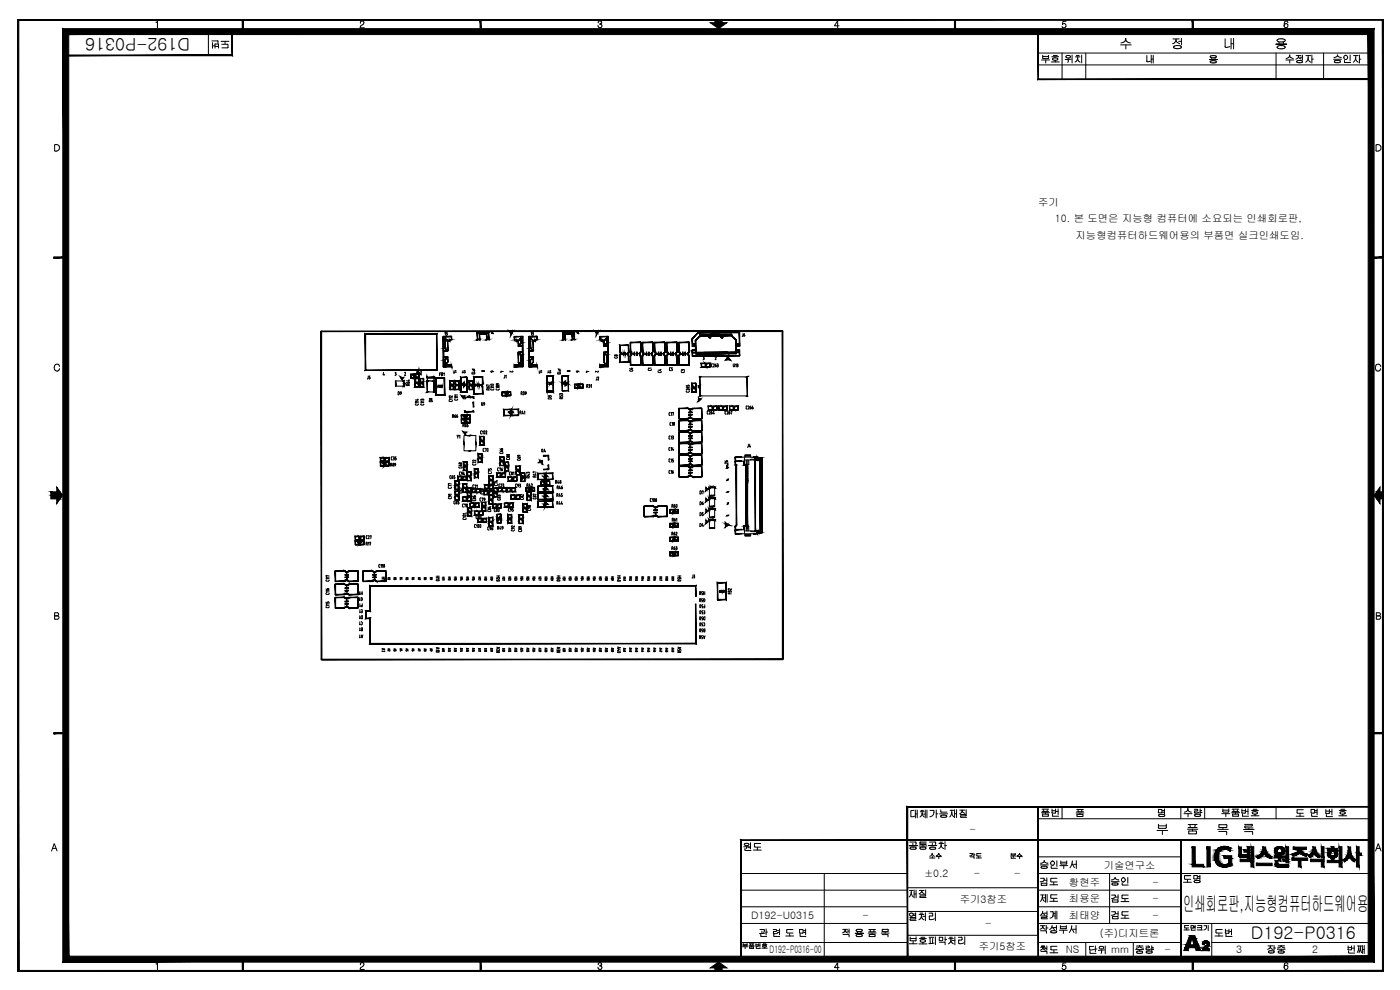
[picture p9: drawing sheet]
<svg xmlns="http://www.w3.org/2000/svg" width="420mm" height="297mm" viewBox="0 0 420 297" stroke-linecap="round" stroke-linejoin="round" font-family="sans-serif">
<defs><g id="words">
<text font-size="6.1" x="355.1" y="273.3">인쇄회로판,지능형컴퓨터하드웨어용</text>
<g font-size="5.3">
<text x="57.1" y="11.3" transform="rotate(-180 57.1 11.3)">D192-P0316</text>
<text x="375.4" y="281.9">D192-P0316</text>
</g>
<g font-size="4.4">
<text x="143.9" y="114.7" transform="rotate(-90 143.9 114.7)">10</text>
<text x="169.7" y="114.7" transform="rotate(-90 169.7 114.7)">10</text>
<text x="160.9" y="154.5" transform="rotate(-90 160.9 154.5)">C90</text>
<text x="133.4" y="176.7" transform="rotate(-90 133.4 176.7)">H10</text>
<text x="151.3" y="176.7" transform="rotate(-90 151.3 176.7)">H20</text>
<text x="169.7" y="176.7" transform="rotate(-90 169.7 176.7)">H30</text>
<text x="187.7" y="176.7" transform="rotate(-90 187.7 176.7)">H40</text>
<text x="205.7" y="176.7" transform="rotate(-90 205.7 176.7)">H50</text>
<text x="133.4" y="198.3" transform="rotate(-90 133.4 198.3)">A10</text>
<text x="151.3" y="198.3" transform="rotate(-90 151.3 198.3)">A20</text>
<text x="169.7" y="198.3" transform="rotate(-90 169.7 198.3)">A30</text>
<text x="187.7" y="198.3" transform="rotate(-90 187.7 198.3)">A40</text>
<text x="205.7" y="198.3" transform="rotate(-90 205.7 198.3)">A50</text>
</g>
<g font-size="4">
<text x="221.9" y="102.3">J6</text>
<text x="183.4" y="108.7">C8</text>
<text x="191.2" y="112.5" transform="rotate(-90 191.2 112.5)">C6</text>
<text x="200" y="112.5">C5</text>
<text x="177.8" y="115.4">J2</text>
<text x="161.6" y="136.9">Q4</text>
<text x="223.3" y="135.5">J4</text>
<text x="219.8" y="140.4" transform="rotate(-90 219.8 140.4)">26</text>
<text x="209.2" y="149.6">D7</text>
<text x="209.2" y="152.8">D6</text>
<text x="212.4" y="155.9" transform="rotate(-90 212.4 155.9)">D5</text>
<text x="113.6" y="175.3">H1</text>
<text x="206.7" y="174.6">J3</text>
<text x="113.6" y="196.8">A1</text>
</g>
<g font-size="3.5">
<text x="135.5" y="102" transform="rotate(-90 135.5 102)">13</text>
<text x="161.2" y="102" transform="rotate(-90 161.2 102)">13</text>
<text x="135.1" y="113.2">14</text>
<text x="140.8" y="113.2" transform="rotate(-90 140.8 113.2)">12</text>
<text x="143.6" y="112.9">8</text>
<text x="146.4" y="113.2">6</text>
<text x="163.7" y="113.2" transform="rotate(-90 163.7 113.2)">14</text>
<text x="163.7" y="113.2">12</text>
<text x="169.3" y="112.9">8</text>
<text x="172.2" y="113.2">6</text>
<text x="193.7" y="112.5">C1</text>
<text x="196.5" y="112.9">C4</text>
<text x="203.6" y="112.9">C3</text>
<text x="112.2" y="115" transform="rotate(-90 112.2 115)">J5</text>
<text x="118.5" y="119.6">D9</text>
<text x="150.3" y="114.7">J1</text>
<text x="130.9" y="121.7" transform="rotate(-90 130.9 121.7)">D8</text>
<text x="143.6" y="122.8">U9</text>
<text x="166.5" y="121" transform="rotate(-90 166.5 121)">D3</text>
<text x="170" y="121" transform="rotate(-90 170 121)">R53</text>
<text x="137.9" y="129.1">R65</text>
<text x="136.2" y="132.6">Y1</text>
<text x="152" y="137.2" transform="rotate(-90 152 137.2)">C66</text>
<text x="139.7" y="141.8" transform="rotate(-90 139.7 141.8)">C68</text>
<text x="157.3" y="139.3" transform="rotate(-90 157.3 139.3)">C69</text>
<text x="166.2" y="147.8">R46</text>
<text x="143.9" y="151.3" transform="rotate(-90 143.9 151.3)">C86</text>
<text x="151.3" y="151.3" transform="rotate(-90 151.3 151.3)">C83</text>
<text x="166.2" y="152.4">R44</text>
<text x="145.3" y="160.2">C96</text>
<text x="157.7" y="160.9" transform="rotate(-90 157.7 160.9)">C89</text>
<text x="209.2" y="159.1">D4</text>
<text x="123.8" y="175.3" transform="rotate(-90 123.8 175.3)">H5</text>
<text x="127.4" y="175.3" transform="rotate(-90 127.4 175.3)">H7</text>
<text x="130.9" y="175.3" transform="rotate(-90 130.9 175.3)">H9</text>
<text x="106.9" y="181.3">G1</text>
<text x="110.1" y="185.2" transform="rotate(-90 110.1 185.2)">E1</text>
<text x="110.1" y="183.1" transform="rotate(-90 110.1 183.1)">F1</text>
<text x="110.1" y="190.5" transform="rotate(-90 110.1 190.5)">B1</text>
<text x="123.8" y="196.5" transform="rotate(-90 123.8 196.5)">A5</text>
<text x="127.4" y="196.5" transform="rotate(-90 127.4 196.5)">A7</text>
<text x="130.9" y="196.5" transform="rotate(-90 130.9 196.5)">A9</text>
</g>
<g font-size="3.1">
<text x="311.6" y="61.7">주기</text>
<text x="316.6" y="66.7">10. 본 도면은 지능형 컴퓨터에 소요되는 인쇄회로판,</text>
<text x="322.8" y="71.7">지능형컴퓨터하드웨어용의 부품면 실크인쇄도임.</text>
<text x="149.2" y="112.9">4</text>
<text x="152" y="112.9">2</text>
<text x="175" y="112.9">4</text>
<text x="177.8" y="112.9">2</text>
<text x="118.2" y="175.3" transform="rotate(-90 118.2 175.3)">H2</text>
<text x="119.9" y="175.3" transform="rotate(-90 119.9 175.3)">H3</text>
<text x="118.2" y="196.5" transform="rotate(-90 118.2 196.5)">A2</text>
<text x="119.9" y="196.5" transform="rotate(-90 119.9 196.5)">A3</text>
<text x="291" y="250">-</text>
<text x="277.5" y="263.2">±0.2</text>
<text x="292.2" y="263.2">-</text>
<text x="304.3" y="263.2">-</text>
<text x="331.3" y="260.7">기술연구소</text>
<text x="320.8" y="265.7">황현주</text>
<text x="345.9" y="265.7">-</text>
<text x="225.4" y="275.7">D192-U0315</text>
<text x="258.9" y="275.7">-</text>
<text x="288.1" y="271.1">주기3참조</text>
<text x="320.8" y="270.7">최용운</text>
<text x="320.8" y="275.7">최태양</text>
<text x="345.9" y="270.7">-</text>
<text x="345.9" y="275.7">-</text>
<text x="295.6" y="278.2">-</text>
<text x="330.1" y="281.1">(주)디지트론</text>
<text x="230.9" y="286">D192-P0316-00</text>
<text x="293.8" y="284.9">주기5참조</text>
<text x="319.8" y="286">NS</text>
<text x="333.5" y="286">mm</text>
<text x="349.5" y="286">-</text>
<text x="371" y="286">3</text>
<text x="393.8" y="286">2</text>
</g>
</g></defs>
<g fill="none" stroke="#000" stroke-width=".3">
<path d="M47.3 6.4l-.5 .3M47.3 6.3v2.1v-2.1M62.5 9.5v7.1M63.6 12.3h1.7M63.8 13.8h.6M63.8 12.8v1.7M64.5 13.9h1.1M64.6 13.2l-.1 1.2M64.7 13.2h.8M65.3 12.2l.1 .1M65.4 12.4v.5M65.4 13.2l.2 .1"/>
<path d="M65.6 13.3v1.1M66.4 12.4h2.3M66.6 13.3h1.7M67.5 12.4v.7M68.2 13.3l.2 .1M68.4 13.5v.7M68.4 14.2l-1.8 .2M108.1 8v.3h1.3M108.2 6.8v.2M108.4 6.3a.58 .58 0 0 1 .8 .6M108.4 6.4l-.3 .4M108.7 7.5l-.5 .5"/>
<path d="M109.1 7.2l-.4 .3M109.2 6.9l-.2 .3M179.5 7.6a.59 .59 0 0 0 .5 .7 .59 .59 0 0 0 .6-.5M179.5 6.9a.49 .49 0 0 1 .4-.7 .49 .49 0 0 1 .6 .4 .49 .49 0 0 1-.4 .6M179.9 7.2h.3M180.2 7.2h.1M180.3 7.2l.3 .6M250.5 7.6l1.3 .1M251.3 6.4l-.8 1.2M251.3 6.4h.1M251.4 6.4v2M311.6 15.9h99.9"/>
<path d="M311.6 19.5h99.9M312.6 18h2.4M312.9 16.6v.8M312.9 16.9h1.8M313.8 18v.9M314.7 16.6l-.1 .9-1.7-.1M315.5 18.6h2.4M315.7 17h2M316.1 16.6h1.2M316.6 17.4h-.2a.37 .37 0 0 0-.5 .3 .37 .37 0 0 0 .5 .4h.2M316.6 17.4a.62 .62 0 0 1 .8 .5l-.8 .2M316.7 18.1v.5"/>
<path d="M318.7 15.9v7.8M318.7 7.9l.6 .5M318.9 7.2v.1a.63 .63 0 0 1 1 .2 .63 .63 0 0 1-.6 .8M319.9 6.4h-.9l-.1 .9M320.6 18.2l-.1 .5M320.6 17.8v.5M321.2 17.2l-.4 .2a.53 .53 0 0 1-.7 0 .53 .53 0 0 1 0-.8 .53 .53 0 0 1 .7 .1l.4 .2v.4M321.5 17.8l-1.8 .1M321.7 16.5v2.4M322.7 17.1h1.4M323 16.6h.9M323 18.3l-.4 .3"/>
<path d="M323.4 17.1v.4M323.7 18.4l.5 .2M323.8 18.3l-.4-.8-.4 .8M324.6 16.5v2.4M325.9 15.9v7.8M336.3 13.5h3.2M337.7 12.2l.1-.5 .2 .5M337.7 12.3l-1.3 .6M337.8 11.7v-.2v.2M337.9 13.5v1.2M338 12.3l.3 .3M338.3 12.6l.9 .3"/>
<path d="M344.2 16.6l-.1 1.8 .2 .1M344.6 18.5h-.3M345.2 18.4l-.6 .1M345.5 17.7h.6M345.5 16.6v2.3M346.1 16.6v2.3M352 11.7h1.9M352.2 14.1l.1 .3M352.3 13.9l-.1 .2M352.3 14.3l.8 .3M352.9 12l.2 .4M352.9 11.7v.3"/>
<path d="M352.9 12a1.42 1.42 0 0 1-1 1.1M353 12.4l.4 .4M353.1 13.7h.5M353.1 13.7l-.8 .2M353.4 12.8l.6 .3M353.6 14.6h-.5M353.7 13.6l.5 .1M353.8 12.4h.7M354.2 13.8l.4 .3M354.4 14.3l-.7 .3M354.6 14.1l-.2 .3M354.6 11.5v2"/>
<path d="M363 17.9h2.4h-2.4M363.5 18.3a.28 .28 0 0 0-.3 .2 .28 .28 0 0 0 .3 .3l.9 .1M363.5 17.3h.9M363.7 17.4v.5M364.4 16.7l.4 .1a.27 .27 0 0 1 .3 .2 .27 .27 0 0 1-.3 .3M364.4 18.2l.4 .1M364.4 16.7h-.4a.48 .48 0 0 0-.5 0 .48 .48 0 0 0-.2 .5l.2 .1M364.4 18.2l-.9 .1M364.7 17.4v.5M364.8 17.3h-.4M364.8 18.3a.28 .28 0 0 1 .3 .2 .28 .28 0 0 1-.3 .3l-.4 .1M367.6 13.9l.5 .3 1-.2"/>
<path d="M367.7 11.6v2.4M369.5 13.1h.7M369.5 11.5v3.2M370.2 11.5v3.2M382.9 13.3h3.2h-3.2M383 15.9v7.8M383.4 11.9l-.1 .3 .3 .3M383.4 11.9l1.1-.3 1.1 .3M383.6 12.5l.6 .1M383.6 14.5h1.8M383.6 14.5a.4 .4 0 0 1-.3-.5 .4 .4 0 0 1 .5-.3h1.2a.44 .44 0 0 1 .6 .2 .44 .44 0 0 1-.3 .6M383.9 12.7v.6"/>
<path d="M384.2 12.6h.7M385.2 12.6v.7M385.4 12.5l-.6 .1M385.4 7.8l.2 .4a.54 .54 0 0 0 .8-.2M385.4 7.4v.3M385.6 11.9l.1 .3-.4 .3M385.7 7.2l-.2 .2M385.9 18h2.4M386.1 7.1h-.4M386.1 7.1l.4 .3-.1 .6M386.5 6.7a.56 .56 0 0 0-.8-.3 .56 .56 0 0 0-.3 .7v.7M386.5 6.7v.1"/>
<path d="M386.6 17.3l-.6 .2M386.7 17.3l.3-.7a1.02 1.02 0 0 0 1.1 .9M387.1 16.6h.1M387.1 18v.9M389 16.7h1.5M389.3 17.5l-.4 .2M389.6 17.2l.1-.3 .2 .5 .6 .3M389.7 17.2l-.3 .3M389.7 16.7v.2M389.8 18.1a.42 .42 0 0 0-.5 .1 .42 .42 0 0 0-.1 .5l.6 .1M389.8 18.2h.8M390.2 18.8h-.4"/>
<path d="M390.3 17.2h.6M390.6 18.8h-.4M390.6 18.2a.26 .26 0 0 1 .3 .3 .26 .26 0 0 1-.3 .2M390.9 16.6v1.4M391.9 16.7h1.4M392.6 16.7v.7M393.4 18.7a1.38 1.38 0 0 1-.8-1.4l-.2 .8-.5 .6M393.7 17.7h.5M393.7 16.5v2.4M397.2 15.9v7.8M400.2 17.8h2.4M400.5 18.6l-.1-.1a1.61 1.61 0 0 1 1.9 0l-.1 .1"/>
<path d="M400.6 18.6l.5 .2M401.1 18.8h.5M401.4 16.8h.1M401.4 16.7l-1 .6M401.4 16.5v.3M401.4 16.7l1 .5M402.2 18.6l-.6 .2M402.4 17.3h.1M403.3 17.3a.57 .57 0 0 0 .6 .6 .57 .57 0 0 0 .5-.6M403.3 17.2v.1M403.5 18.1l.1 .7h1.8M403.7 16.6l-.4 .6"/>
<path d="M403.7 16.6h.3M404 16.6l.4 .6M404.5 17.2v.1M405.2 16.5v1.7M406.2 16.7h1.4M406.9 16.7v.7M407.6 18.7a1.38 1.38 0 0 1-.8-1.4l-.1 .8-.6 .6M408 17.7h.4M408 16.5v2.4M16.4 43.6v1.6M17.1 43.4a.97 .97 0 0 1 .7 1.3 .97 .97 0 0 1-1.4 .4M17.1 43.4l-.7 .1"/>
<path d="M413 43.6l-.1 1.5 .2 .2M413.1 43.4l-.1 .1M413.1 43.4a1.02 1.02 0 0 1 1.4 1 1.02 1.02 0 0 1-1.4 .9M16.4 109.7l-.1 .6 .1 .7M17.6 109.4l.3 .5M17.6 109.4l-.7-.1-.5 .3M17.9 110.6a.76 .76 0 0 1-.6 .7 .76 .76 0 0 1-.9-.4M115.1 111.7l-.2 .7h.5M115.2 112.2v.4M118.5 111.7l.3 .1-.1 .3M118.6 112.1l.2 .2M118.8 114.3h2.2"/>
<path d="M118.8 112.4l-.3 .2M118.9 112.4h.1M121.4 111.9l.2-.2 .1 .3M121.7 112.1l-.3 .5h.4M122 114.7l.4 .2M122 115.4v.3h.9M122.5 115.4v.3M122.5 114.1h.4M122.6 114.6l.3 .3-.5 .1M122.6 114.6l-.2 .4M122.7 114v.4l-.7-.2M122.9 115.2l-.9 .2"/>
<path d="M123.2 112.2h2.6v1.3h-2.6zM124.4 113.6h1.3v2.5h-1.3zM125.2 119.8h.4M125.4 119.7v.4l-.8-.1M125.9 113.6h1.2v2.5h-1.2zM126.3 111.6l.1-.2v1M126.7 119.9v.1M126.7 119.9l-.3-.1-.1 .3M126.9 119.8l-.2 .1M128.2 113.2h2v.3h-2zM128.2 113.5v.8M128.6 114.3h1.3"/>
<path d="M130.2 113.5v.8M131.9 112.2h.3M132.2 111.8h-.3v.9M132.5 112.2l.3 .1-.1 .4M132.7 111.8v.4M132.7 111.8h-.2v.9h.2M133.2 112l.1-.2v.9M135 114.3h1.2v2.5h-1.2zM135.7 119.8h-.9l.2 .1M135.7 119.3h-.9l.2 .2M135.7 118.7v.4l-.7-.4-.2 .2 .1 .2M136.4 119.9l.2 .2"/>
<path d="M136.5 119.7v.2M136.6 114.3h1.3v2.5h-1.3zM137.3 119.7l-.2 .4M137.3 119.3h-.8l.1 .2M137.3 118.9h-.8l.1 .1M137.3 118.5h-.8l.1 .2M140.8 114.3h1.2v2.5h-1.2zM146 116.1l.4 .2M146 116.8v.2h.9M146 116.8l.3-.2 .2 .2M146.5 116.8v.2M146.6 116l-.2 .3h.3"/>
<path d="M146.6 116h.1M146.7 116l.2 .1-.2 .2M146.9 115.6l-.9-.2 .1 .4M146.9 116.6l-.4 .2M147.3 115.5h.8M147.3 115.3l.5-.1 .3 .3M147.3 116.7v.3h.6l.3-.3M147.3 115.3v.2M148.2 116.2h-.9l.2 .2M148.2 115.9h-.9l.2 .1M148.9 116.7l.1 .3h.6M148.9 115.7l.9 .1-.6 .2z"/>
<path d="M149.1 115.1l-.2 .2 .2 .1M149.8 116.8l-.2 .2M149.8 116.2h-.9l.2 .2M149.8 116.7v.1M150.7 117.5h2.5v1.3h-2.5zM156.4 118l.4 .4M156.5 117.5l.2 .3-.2 .2M156.6 117.5h-.2v.9M157 117.5l.3 .2-.1 .2 .2 .3-.2 .2M157 118.4h.2M157.1 117.9h.1M157.7 117.6h.2l.1 .4-.3-.1z"/>
<path d="M157.9 118l-.2 .4M172.4 115.2h2.6v1.3h-2.6zM176.1 115.9h.2l.2 .4M176.3 115.4l.2 .2-.2 .2M176.3 115.4h-.2v.9M205.9 117.5l.3 .1M205.9 116.2l.4 .3M206 115.6v.3h.4v-.2M206 117.3v.2M206.2 117.7h.4M206.4 116.3l.3 .2M206.7 116.2l.2 .1-.2 .2"/>
<path d="M206.7 115.6l.2 .1M206.7 116.2l-.4 .1M206.7 115.6l-.4 .1M206.9 117.5l-.3 .1M206.9 116.8v.3l-.7-.3-.2 .1 .1 .2M206.9 115.7v.2M206.9 117.3v.2M207.6 115h1.3v2.6h-1.3zM210.3 118.8h13.7M210.3 113.1h13.7M210.5 109h2.5v1.2h-2.5zM211 107h.2"/>
<path d="M211 107.9h.2M211.1 107.4h.1M211.2 107v.9M213.7 110.1h.1M213.8 109.2l-.3 .2 .2 .7M214.2 109.2l.2 .2-.3 .7h.3M214.2 109.2l-.1 .1M214.6 107.2l.2-.2 .1 .3M214.7 109.9l.1 .2 .2-.2M214.8 109.6l.2 .2M214.9 109.6l-.2 .3M214.9 109.2l-.2 .4"/>
<path d="M214.9 107.3l-.3 .6h.3M215 109.8v.1M215.2 109.2h.3l.1 .7M215.2 110.1h.2M215.3 109.6h.1M215.5 109.9l-.1 .2M220.1 109.2v.8l.3-.2M220.5 109.2v.7M220.7 109.4l.2-.2v.9M221.2 109.9l.1-.3 .2 .3M221.2 109.9l.1 .2 .2-.2M221.2 109.2h.2l-.1 .4z"/>
<path d="M412.9 111a.82 .82 0 0 0 1.3 0M412.9 109.7l-.1 .6 .1 .7M414.1 109.4l-.7-.1-.5 .3M414.1 109.4l.3 .5M414.3 110.6l-.1 .4M114.2 137.2h2.5v1.3h-2.5zM114.2 138.6h2.5v1.3h-2.5zM117.2 139.5h.2M117.4 139.4l.1-.4h-.3v.9M117.4 137.8l.2 .2M117.4 139.5l.2 .4M117.6 137.1l-.2 .7"/>
<path d="M117.6 138h.2M117.6 137.1h.2M117.9 139h.2l-.1 .4zM118 138h.2M118 137.1h.2M118.1 137.5h.1M118.2 139.6l-.2-.2-.1 .3 .1 .2 .2-.2M118.2 137.1v.4M118.2 137.5l.1 .3M118.2 139.6v.1M118.3 137.8l-.1 .2M118.7 139.4l-.2 .4"/>
<path d="M118.7 139.2l-.2-.2 .1 .4M118.8 139.2l-.2 .3M118.9 137.8l-.3 .2M118.9 137.1h-.3v.4l.3 .3M124.6 121.2v.2M124.6 121.3l.3 .2M125.5 121.3l-.6 .2M125.6 120.8h-1l.3 .2M125.6 120.4h-1l.3 .2M125.6 121.2v.2M126.3 121.2l.2 .3M126.5 121.5h.5"/>
<path d="M127.2 120.8h-.9l.2 .1M127.2 120.4h-.9l.2 .1M134.8 120.3l.2 .2M134.8 120.1v.2M135 120.5h.5M135.7 120.3l-.2 .2M135.7 120.1v.2M135.8 124.9l.4 .4M136 124.4l.2 .3-.2 .2M136 124.4h-.2v.9M136.5 124.8l.1 .5 .2-.3-.2-.2M136.5 124.8h.1"/>
<path d="M136.7 120.1h.4M136.7 124.4l-.2 .4M137 124.8h.2M137 124.8v.3M137.2 124.8l.2 .3M137.3 124.4l-.3 .4M138.5 124.4h2.5v1.2h-2.5zM139.2 133.4v1.9h1.7M140.9 130.7h-1.7v1.9M141.2 130.7h1.6v1.9M141.8 139.3l.3 .2M141.9 139.2v.2"/>
<path d="M142.8 133.4v1.9h-1.6M142.8 139.2l-.1 .3h-.6M142.8 138.8l-.9-.2 .1 .3M142.8 138v.4l-.7-.4-.2 .2 .1 .2M143.5 136.2h1.3v2.5h-1.3zM144 131h1.3v2.5h-1.3zM144.2 129.9l.2 .3M144.2 129.5v.5M144.4 130.2h.2M144.6 129.3l-.4 .2M144.8 129.5l.2-.2v.9M145 135.2l.3 .3"/>
<path d="M145 134.8v.5M145.3 129.3l.2 .3v.5M145.3 130.1h.2M145.3 129.3v.8M145.3 134.5l-.3 .3M145.6 134.7l.3-.2-.1 1M145.8 129.4l.2-.1 .1 .3M146.1 129.6l-.3 .6h.3M146.3 135.4h.1M146.4 134.6v.8M146.4 134.6l-.2 .2v.6M150 137.1h1.3v2.6h-1.3z"/>
<path d="M151.4 138.7h1.3v2.5h-1.3zM154.9 139.9h1.2v2.6h-1.2zM156 123.8l.3-.1-.1-.4h-.2v.9M156.3 123.8l.1 .4M156.9 123.3l-.2 .7h.4M157 123.8v.4M157.4 123.5l.1-.2v.9M200.8 134.9l.1 .3M200.8 134.5v.5M200.8 124l.1 .6 .2 .1M200.9 137.7l-.1 .7 .1 .2M200.9 134.2l-.1 .3"/>
<path d="M200.9 130.8l-.1 .7 .1 .2M201 138.6h.1M201 137.7h.1M201 135.2h.1M201 134.3h.1M201 131.7h.1M201 130.8h.1M201.1 127l.1 .7M201.1 123.7l-.3 .3M201.2 126.7l-.1 .3M201.3 127.7h.1M201.3 126.7h.1"/>
<path d="M201.4 134.5l.1-.2v.9M201.4 124l.2-.3v1M201.4 137.9l.2-.2v.9M201.4 131l.2-.2v.9M201.7 127l.2-.3v1M201.8 123.9l.4-.2-.2 1M201.8 130.8l.3 .1-.1 .3M201.8 138.6h.2M201.8 131.7h.2M201.9 131.2h.1M201.9 134.3l-.1 .7h.4M202 131.2v.5"/>
<path d="M202.1 134.8v.4M202.1 127.4l.2-.2 .1 .2M202.1 127.4l.2 .2 .1-.2M202.1 137.7h-.3v.4l.3 .2-.1 .3M202.2 126.8h.2l-.1 .3zM212.4 123.3l-.2 .3 .2 .6M212.4 124.2h.2M212.4 123.4h.2M212.6 121.8h2.6v1.3h-2.6zM212.8 123.5l.2-.1 .1 .3M213.1 123.7l-.3 .5h.4M213.4 124.1l.2 .1 .1-.1"/>
<path d="M213.4 123.7h.2M213.4 123.7v.4M213.5 123.7l.2 .3M213.7 123.3l-.3 .4M213.8 124v.1M214.1 123.4l-.1 .7h.4M214.3 123.9v.3M215.7 121.8h2.5v1.3h-2.5zM217.8 123.3l-.2 .7 .2 .2M217.8 124.2h.1M217.8 123.4h.1M218.2 123.5l.2-.1 .1 .2-.3 .6h.3"/>
<path d="M218.8 124.1l.1 .1 .1-.1M218.8 123.7l.2 .1 .1 .3M218.8 123.7v.4M219 121.8h2.5v1.3h-2.5zM219 123.3l-.2 .4M219.3 123.4h.4l-.2 .8M222.6 137.2h3.5M223.3 139h.2M223.3 139.1h.2M223.4 138v.4h-.8M223.4 137.2v.8l3.9-.2M223.5 138v1.4h.5"/>
<path d="M223.6 136.8v.4M223.9 122.5l.4 .2M224 122v.5M224 138v1.4h.4v-1.4M224 139.6h.2M224.1 121.8l-.2 .2M224.1 121.8h.2M224.3 139.8v.2M224.3 139.4v.3M224.5 122l.2-.1 .1 .2M224.7 138v1.4h-.3M224.8 122.1l-.2 .6h.2"/>
<path d="M225.1 122.2v.5l.3-.2M225.1 122.2l.3 .1v.3M225.3 136.8v.4M225.3 121.8l-.2 .4M225.4 138h1.1M225.7 122.2v.5l.3-.2M225.7 122.2l.3 .1v.3M225.9 121.8l-.2 .4M134.5 146.3l.3 .2 .6-.2M134.5 149.4l.3 .2M134.5 146.2v.1M134.6 149.3v.1"/>
<path d="M134.8 148.7l-.2 .2 .2 .1M134.8 148.7l.7 .3M134.8 149.6h.5M134.8 149.1h.1M135.1 148.9l-.2 .1M135.1 148.7v.2M135.2 142.7l-.2 .7 .4 .2M135.2 142.7h.2M135.5 149.4l-.3 .2M135.5 148.3h-.9l.2 .2M135.5 145.8l-1-.2 .1 .3M135.5 145.2l-1-.2 .1 .4"/>
<path d="M135.5 146.2v.1M135.5 149.3v.1M135.6 143.4l.2 .2 .1-.2M135.7 143.1l.2 .2M135.8 143.1l-.2 .3M135.8 142.7l-.2 .4M135.9 143.3v.1M136.2 143.6h.2M136.2 151l.2 .2M136.3 143.1l.2 .2M136.4 150.3l-.2 .7M136.5 151.2h.1"/>
<path d="M136.5 150.3h.1M136.5 143.4l-.2 .2M136.5 142.7h-.3v.4h.2M136.5 144.3h1.3v2.5h-1.3zM136.5 147.4h1.3v2.5h-1.3zM136.5 143.3v.1M136.9 150.4h.2l-.1 .3zM137.4 142.9h2.6v1.2h-2.6zM137.7 150.3h-.3v.4l.4 .2-.4 .3M137.9 147.7l.2 .2M137.9 147l.4 .3M137.9 147.6v.1"/>
<path d="M138.5 147l.3 .1-.2 .2M138.5 146.9l-.2 .4h.3M138.8 147.7l-.7 .2M138.8 146.6l-.9-.2 .1 .3M138.8 147.6v.1M138.8 145.2h1.3v2.5h-1.3zM138.9 149.1h2.5v1.3h-2.5zM139 155.5v.3l.7 .1M139 151.2l-.2 .3 .2 .6M139 154.6h.8M139 152.1h.1M139 151.2h.1"/>
<path d="M139 154.6v.1M139.4 151.3l.3-.1-.2 .9M139.8 154.6l-.3 .2h-.5M139.9 155.5l-.2 .4M139.9 155.1h-.9l.2 .2M139.9 154.1h-.9l.2 .2M140.1 141.6h1.3v2.6h-1.3zM140.3 152.3h1.2v2.6h-1.2zM142.1 145.5l-.2 .7 .2 .2M142.1 145.5h.2M142.3 140.8h1.3v2.5h-1.3zM142.4 157.6l.1 .6 .3 .1"/>
<path d="M142.4 153.3h2.6v1.3h-2.6zM142.5 145.6l.3-.1-.1 .9M142.6 157.4l-.2 .2M142.6 157.4h.2M143 157.6l.2-.2v.9M143.1 145.7l.1-.2v.9M143.1 155.7h.1M143.2 154.7l-.3 .2 .2 .7M143.4 155.5h2.6v1.3h-2.6zM143.5 157.4l.2 .6-.2 .3zM143.7 155.2h.1M143.8 155.2l-.3 .4"/>
<path d="M143.8 154.9l-.3-.1 .1 .4M143.8 154.9v.3M144.1 157.4v.9M144.1 154.8l.3-.1-.2 1M144.1 157.4h.2M144.1 158.2h.2M144.5 150.7h1.3v2.6h-1.3zM145.2 149.7l.2 .2M145.4 147.2h2.5v1.3h-2.5zM145.4 145.5h2.6v1.2h-2.6zM145.5 149.9l-.2 .4M145.5 149.6l-.1-.2-.2 .3"/>
<path d="M145.6 149.6l-.2 .3M146.4 153.3l.7 .2 .2-.2M146.4 153.2v.1M146.5 152.7l.3 .1-.3 .1zM146.6 141.8v.2l.6 .1M146.6 140.6v.3h.4l.2-.3 .3 .1M146.7 148.7h1.2v2.5h-1.2zM146.7 155.3h1.2v2.6h-1.2zM146.7 142.8h1.3v2.5h-1.3zM146.9 152.1h.4M147 152.9l-.2-.1 .3-.2 .2 .2-.2 .1M147 153h.1"/>
<path d="M147.1 151.9v.5l-.7-.2M147.3 153.2v.1M147.5 141.9l-.3 .2M147.5 141.4l-.9-.2 .1 .3M147.5 140.8v.1M147.5 141.8v.1M148.4 145.4l.2 .3h.6l.1-.3M148.5 152.6l-.2 .7 .2 .2M148.5 153.5h.2M148.5 152.6h.2M148.9 153.2l.1-.2 .2 .2M148.9 144.3h.4"/>
<path d="M148.9 153.3l.1 .2 .2-.2M148.9 152.7h.3l-.2 .3zM149.1 144.1v.5l-.7-.2M149.2 141.9h2.5v1.3h-2.5zM149.2 154.3h1.2v2.6h-1.2zM149.3 144.9l-.9-.1 .1 .3M149.6 152.7h.1M149.6 152.6v.9M149.7 140.4l-.4 .2 .1 .6 .3 .1M149.7 145.9l.2 .2M149.7 145.5v.4M149.7 152.6l.1 .6-.2 .3"/>
<path d="M149.9 140.5l.4-.1-.2 .9M149.9 146.1h.2M150.1 145.2l-.4 .2M150.3 145.3l.4-.1-.2 .9M150.5 141.1l.2 .2 .1-.2M150.5 140.8v.3M150.5 140.8h.2M150.6 158.1l.2-.2 .2 .2-.3 .7M150.6 140.8l.2 .2M150.7 140.4l-.2 .4M150.8 158.5h.2M150.8 141v.1"/>
<path d="M150.9 145.2l.2 .1-.1 .3M150.9 146.1h.2M151 145.6l.2 .2M151.2 145.9l-.2 .2M151.2 145.8v.1M151.4 150.9h2.6v1.3h-2.6zM152.2 146.3h2.5v1.3h-2.5zM152.3 154.4h1.3v2.5h-1.3zM152.5 143.1h2.6v1.3h-2.6zM152.5 153.1l.2 .3M152.6 152.7v.5M152.8 153.4h.1"/>
<path d="M152.9 141.9v.6h.3M152.9 152.5l-.4 .2M153.2 141.6l-.3 .2M153.4 148.5h2.6v1.3h-2.6zM153.4 152.7l-.1-.2-.2 .3 .4 .2M153.4 159.1l.3 .2M153.5 153l-.3 .4M153.5 152.7v.3M153.5 159v.1M153.5 141.7h.2l-.1 .3zM153.7 158.4l-.2 .1 .2 .2M153.7 153.4h.2"/>
<path d="M153.8 157.8h-.3l.1 .3M153.8 142.2l-.2-.2-.1 .3 .1 .2 .2-.2M153.8 142.2v.1M154 152.5h-.3v.4l.4 .2-.2 .3M154.1 141.8l.1-.2v.9M154.7 145.5l.2 .6M154.9 145.2l-.2 .2M154.9 146.2h.2M154.9 145.2h.2M155.3 145.4l.2-.2 .1 .2M155.3 145.5l.2 .2M155.5 145.8h.2"/>
<path d="M155.6 145.7l-.2 .4M155.7 145.5v.2M155.7 154.5h1.3v2.6h-1.3zM155.9 146.2h.2M155.9 145.2h.2M156 145.7h.1M156.1 145.2l.1 .6M156.2 145.9l-.1 .2M156.3 141.9h1.2v2.5h-1.2zM156.3 145.8v.2M157.8 146.2h2.6v1.3h-2.6zM158 141.9v.1"/>
<path d="M158 141.8h.9M158.1 147.6h1.3v2.5h-1.3zM158.1 145.7h.2M158.3 145.6l.2-.4h-.4v.9M158.4 145.7l.2 .4M158.4 141.9h.1M158.5 143.2l-.4-.2-.1 .4h.9M158.5 142.4h.4M158.7 142.3v.4l-.7-.2M158.9 145.2l-.1 .7h.4M158.9 143l-.4 .4M158.9 141.9v.1"/>
<path d="M159.1 145.7v.4M159.4 145.3l.3-.1v.3M159.8 145.5l-.4 .6h.4M160.5 142.9l-.4-.1-.1 .4h.9M160.5 143v.2M160.5 142.2h.4M160.7 142.1v.4l-.7-.1M160.9 141.7l-.9-.2 .1 .4M160.9 142.7l-.4 .2M162.4 144.3h2.5v1.3h-2.5zM195.3 149.6l-.2 .7 .2 .2M195.3 150.5h.2"/>
<path d="M195.3 149.6h.2M195.8 149.8l.1-.2v.9M196.2 149.6h.2M196.2 149.6v.6l.2 .2M196.4 149.6v.9M196.7 150.3l.2 .2 .1-.2M196.8 149.7h.2l-.1 .3zM197 150.2l-.1-.2-.2 .3M197.1 150.2v.1M200.8 141.8l.1 .3M200.8 141.4v.5M200.9 141.1l-.1 .3"/>
<path d="M201 142.1h.1M201 141.1h.1M201 157h2.6v1.2h-2.6zM201 152.8h2.6v1.3h-2.6zM201.4 141.4l.2-.3v1M201.6 151.8h.3M201.7 156l.5 .4M201.8 141.8l.1 .2 .2-.2M201.8 151.8l.2-.4-.4-.1v1M201.9 151.8l.2 .5M201.9 155.5l.2 .2-.2 .3M201.9 155.5h-.2v.9"/>
<path d="M201.9 141.6l-.1 .3M201.9 141.5l.2 .2M202 141.2l-.2 .4M202.1 141.8v.1M202.3 152l.1 .2 .2-.2M202.4 155.9v.4l.3-.1M202.4 155.9l.3 .2M202.5 151.8l-.2 .3M202.5 151.7l.1 .4M202.5 159.7l-.2 .4M202.5 151.3l-.2 .4M202.6 155.5l-.2 .4"/>
<path d="M202.7 156.1v.1M202.8 159.8l.2-.1 .2 .2-.3 .7h.3M202.9 152.2h.2M203 152.2v-.9l.1 .9M203 155.7l.1-.2v.9M214.5 146.4v2.3M214.5 149.7v2.2M214.5 153v2.2M214.5 156.3v2.2M222.6 158.9h.8v.4M223.3 158.4h.2M224 157.9v1.4"/>
<path d="M224.3 140.2v.2M224.3 140.5v.2M224.3 140.9v.2M224.3 141.2v.2M224.3 141.6v.2M224.3 141.9v.2M224.3 142.4v.1M224.3 142.6v.2M224.3 143v.3M224.3 143.3v.2M224.3 143.8v.2M224.3 144.1v.1"/>
<path d="M224.3 144.5v.2M224.3 157.6v.3M224.3 158v.2M224.4 157.9h-.9v1.4M224.4 159.3v-1.4h.3v1.4M225.4 159.3h-2v.8M225.4 159.3v.2h1.9M225.4 159.3h1.1M97.8 176.7l.4 .2M97.8 174l.3 .4M97.8 178l.3 .4M98.3 176.8l.3 .2"/>
<path d="M98.4 176.6l-.2 .1M98.6 176.6l.1 .2-.2 .1M98.7 174.2l-.6 .2M98.7 178.2l-.6 .2M98.8 173.6h-1l.3 .2M98.8 173.2h-1l.3 .2M98.8 172.8l-1-.2 .2 .4M98.8 177.6h-1l.3 .2M98.8 177.2h-1l.3 .2M98.8 174v.2M98.8 178v.2M106.7 160.9h2.5v1.2h-2.5z"/>
<path d="M106.7 162.2h2.5v1.3h-2.5zM109.9 163.2l.3-.1-.1-.4h-.2v.9M110.1 160.7l-.2 .3 .2 .6M110.1 161.6h.2M110.1 160.7h.2M110.1 163.2l.2 .4M110.5 160.9l.2-.2 .1 .3M110.5 162.9l.2-.2v.9M110.8 161l-.3 .6h.3M110.9 162.8l.4-.1-.2 .9M111.1 160.8l.3-.1-.1 .9M113.7 170l.3 .3"/>
<path d="M113.7 169.6v.5M114 169.3l-.3 .3M114.3 169.5l.1-.2v1M114.7 169.5l.2-.2v1M115.1 170l.2 .2 .1-.2M115.2 169.4h.2l-.1 .3zM115.4 169.9l-.1-.1-.2 .3M115.5 170v.1M134.5 173.4h.7M134.5 173.1h.7M135 174l-.5-.2v.3M135.1 173.6l.1 .1h-.7"/>
<path d="M135.1 173.8l.1 .2h-.2M136.3 173.9l.2 .2 .2-.2M136.3 173.4h.7M136.3 173.1h.7M136.7 173.9h.3M136.7 173.1v.3M136.7 173.9h.1M136.8 173.6l.2 .1h-.7M137 173.9h.1M138.1 173.4h.7M138.1 174h.3M138.1 173.1h.7"/>
<path d="M138.5 173.1v.3M138.7 173.6l.1 .1h-.7M138.8 173.9l-.5-.1v.3M140 173.9l.1 .1M140 173.4h.6M140 173.1h.6M140.1 174.1h.1M140.3 173.9l-.1 .1M140.3 173.9h.3v.1M140.3 173.1v.3M140.5 173.6l.1 .1h-.6M141.8 173.4h.6"/>
<path d="M141.8 173.1h.6M142.1 173.8l.3 .2M142.1 173.9h-.3l.2 .2M142.1 173.9l-.1 .1M142.1 173.1v.3M142.3 173.6l.1 .1h-.6M143.6 173.1h.6M143.6 173.4h.6M143.9 173.1v.3M144.1 173.6l.1 .1h-.6M144.2 173.9v.2l-.6-.2M145.4 173.1h.7"/>
<path d="M145.4 173.4h.7M145.4 173.9h.4l-.3 .1zM145.8 173.1v.3M145.8 173.9h.3zM145.9 173.6l.2 .1h-.7M152.7 173.7v-.2l.4 .2M152.7 174.1v-.2l.4 .2M152.7 173.1h.6M152.7 173.4h.6M153 173.1v.3M153.2 173.5l.1 .1-.2 .1M153.2 173.9l.1 .1-.2 .1"/>
<path d="M154.5 173.7v-.2l.4 .2M154.5 173.9l.1 .2M154.5 173.1h.6M154.5 173.4h.6M154.6 174.1h.1M154.8 173.1v.3M154.8 173.9v.1M154.8 174l-.1 .1M155 173.5l.1 .1-.2 .1M155.1 173.9l-.3 .1M156.3 173.1h.6M156.3 173.4h.6"/>
<path d="M156.3 174.1h.3M156.6 173.1v.3M156.7 173.7l-.4-.2v.2M156.8 173.5l.1 .1-.2 .1M156.9 174l-.5-.1v.3M158.1 173.7v-.2l.4 .2M158.1 173.9l.1 .2M158.1 173.1h.7M158.1 173.4h.7M158.3 174.1h.1M158.5 173.1v.3M158.6 173.5l.1 .1-.2 .1"/>
<path d="M158.8 174.1l-.3-.2-.2 .2M159.9 173.7v-.2l.4 .2M159.9 173.1h.7M159.9 173.4h.7M160.1 173.9v.2M160.1 174.1h.1M160.1 173.9h.2M160.2 173.9l.3 .2M160.3 173.9l-.2 .2M160.3 173.1v.3M160.4 173.5l.1 .1-.2 .1M161.7 173.7v-.2l.5 .2"/>
<path d="M161.7 173.1h.7M161.7 173.4h.7M162.1 173.1v.3M162.3 173.5v.2h-.2M162.3 173.9l.1 .2-.7-.1M163.5 173.7v-.2l.5 .2M163.5 173.1h.7M163.5 173.4h.7M163.7 173.9v.2M163.8 173.9v.2M163.9 173.1v.3M163.9 173.9l.3 .1z"/>
<path d="M164.1 173.5l.1 .2h-.2M170.8 173.1h.6M170.8 173.4h.6M171.3 173.9l.1 .1-.2 .1M171.4 173.5l-.3 .1M172.6 173.6l.1 .1M172.6 174l.1 .1M172.6 173.1h.6M172.6 173.4h.6M172.6 173.5v.1M172.6 173.9v.1M172.7 174.1h.1"/>
<path d="M172.7 173.7h.1M172.9 173.6l-.1 .1M172.9 174l-.1 .1M172.9 173.1v.3M172.9 173.6h.1M172.9 173.9v.1M173.2 173.5l-.3 .1M173.2 173.9l-.3 .1M174.4 173.6l.1 .1M174.4 173.1h.7M174.4 173.4h.7M174.4 173.5v.1"/>
<path d="M174.4 174.1h.3M174.6 173.7h.1M174.8 173.1v.3M174.8 173.6h.1M174.8 173.6l-.2 .1M175.1 173.5l-.3 .1M175.1 174l-.5-.1v.3M176.2 173.5l.2 .2M176.2 173.9l.2 .2M176.2 173.1h.7M176.2 173.4h.7M176.4 174.1h.1"/>
<path d="M176.4 173.7h.1M176.5 173.6h.3M176.6 173.6l-.2 .1M176.6 173.1v.3M176.9 174.1l-.3-.2-.2 .2M176.9 173.5v.1M178 173.5l.7 .1M178 173.1h.7M178 173.4h.7M178.2 173.9v.2M178.2 173.9h.2l-.2 .2M178.2 173.7h.1"/>
<path d="M178.4 173.9l.2 .2M178.4 173.1v.3M178.4 173.6h.1M178.7 173.5v.1M179.8 173.6l.2 .1M179.8 173.1h.7M179.8 173.4h.7M179.8 173.5v.2M180.2 173.6l-.2 .1M180.2 173.1v.3M180.2 173.6v.1M180.4 173.9l.1 .2-.7-.1"/>
<path d="M180.5 173.5l-.1 .2-.2-.1M181.7 173.5v.2l.3-.1M181.7 173.1h.6M181.7 173.4h.6M181.7 173.9l.3 .1-.2 .1zM182 173.1v.3M182 173.6v.1M182 173.9l.3 .1zM182.3 173.5v.2l-.3-.1M188.9 173.1h.7M188.9 173.3h.7M189.3 173.1v.2"/>
<path d="M189.3 174.1l-.4-.2v.3M189.4 173.9l.1 .2h-.2M189.6 173.6l-.5-.1v.3M190.7 174l.1 .1M190.7 173.1h.7M190.7 173.7h.3M190.7 173.3h.7M190.7 173.9v.1M191.1 174l-.2 .2M191.1 174h.3M191.1 173.1v.2M191.1 174h.1"/>
<path d="M191.4 173.6l-.5-.1v.3M191.4 173.9v.1M192.5 173.1h.7M192.5 174.1h.3M192.5 173.3h.7M192.5 173.7h.3M192.9 173.1v.2M193.2 173.6l-.5-.1v.2M193.2 174l-.5-.1v.3M194.3 174h.4M194.4 173.1h.6M194.4 173.7h.2"/>
<path d="M194.4 173.3h.6M194.4 173.9v.1M194.7 174l.3-.1v.2M194.7 173.1v.2M195 173.6l-.5-.1v.3M196.1 173.1h.7M196.1 173.7h.3M196.1 173.3h.7M196.3 173.9v.2M196.3 173.9h.2M196.5 173.9l.3 .2M196.5 174l-.1 .2"/>
<path d="M196.5 173.1v.2M196.5 173.9v.1M196.8 173.6l-.5-.1v.3M198 173.1h.6M198 173.4h.6M198 173.7h.3M198.3 173.1v.3M198.6 173.9v.3l-.6-.2M198.6 173.6l-.5-.1v.3M199.8 173.1h.6M199.8 173.4h.6M199.8 173.7h.3"/>
<path d="M200 173.9v.2M200 173.9l-.3 .1 .3 .2M200.2 173.1v.3M200.2 173.9l.2 .1zM200.4 173.6l-.5-.1v.3M201 165.5h2.6v1.3h-2.6zM201 161.2h2.6v1.2h-2.6zM201.6 164.5h.2M201.6 160.2l.4 .4M201.8 164.5l.1-.4-.3-.1v.9M201.8 160.1l.1-.4h-.3v.9M201.9 164.5l.1 .4"/>
<path d="M202.3 164.4v.4l.3-.1M202.3 164.4h.3v.3M202.3 160.1v.4l.3-.1M202.3 160.1l.3 .2M202.5 164l-.2 .4M202.6 160.3v.1M202.9 164l.2 .1-.1 .3M203 164.4h.1M203 164.4l.2 .2M203.2 164.7l-.3 .2M203.2 164.6v.1M210 179.7h.2"/>
<path d="M210 177.5l.2 .3-.1 .6zM210 179.7v.5l.2 .3M210.2 179.7v.8M210.5 177.8l.2 .2M210.5 179.9l.4 .3v.4h-.3M210.7 179.6l-.2 .4M210.7 178h.2v.4h-.3M210.7 179.7h.2M210.9 177.5l-.4 .2M211.1 178h.4M211.1 177.5v.9M211.5 177.5v.9"/>
<path d="M211.5 179.9l-.4-.2 .2 .5M211.6 179.9v.4M218.5 177.9v.3h1M218.5 177.4v.2h1v-.2M218.5 177.4l.7-.2 .2 .2M218.8 176.6l-.2 .1 .1 .2M219 177.4v.2M219 177.9v.3M219.5 176.6v.4l-.7-.3M222.6 160.1h3.5M223.6 160.1v.4M225.3 160.5h-1.7v.4h1.7v-.3h-1.7"/>
<path d="M225.3 160.1v.5M16.4 185.6l.8 .2M16.4 184.8h.8zM16.4 184v1.6M16.5 183.9l-.1 .1M16.6 183.9l1 .2v.4l-.4 .2a.53 .53 0 0 1 .5 .6 .53 .53 0 0 1-.5 .5M97.8 182l.3 .3M98.5 180.6l-.2 .3h-.5v-.3M98.6 180.6l.1 .1M98.7 182.1l-.6 .2M98.8 181.6h-1l.3 .2M98.8 181.2h-1l.3 .2"/>
<path d="M98.8 180.8v.1M98.8 182v.2M134.5 194.5l.7 .1-.7 .2M135.1 195l.1 .1h-.7M135.1 195.2l-.1 .3-.5-.3v.3M136.3 194.5l.7 .1-.7 .2M136.3 195.2l.2 .3M136.5 195.5h.1M136.5 194.6v.2M136.7 195.3h.3M136.7 195.3v.1M136.7 195.3l-.1 .2"/>
<path d="M136.8 195l.2 .1h-.7M137 195.2v.2M138.1 194.5l.7 .1-.7 .2M138.1 195.5h.3M138.4 194.5v.3M138.7 195l.1 .1h-.7M138.8 195.4l-.5-.2v.3M140 194.5l.6 .1-.6 .2M140 195.2v.2l.3-.1M140.1 195.5h.1M140.1 194.6v.2M140.3 195.4l.3-.2v.3"/>
<path d="M140.5 195l.1 .1h-.6M141.8 194.5l.6 .1-.6 .2M141.9 195.5h.1M142 194.6v.2M142.1 195.2l.3 .2M142.1 195.3l-.1 .2M142.1 195.2l-.3 .1 .1 .2M142.1 195.2v.2M142.3 195l.1 .1h-.6M143.6 194.5l.6 .2-.6 .1M143.8 194.6v.2M144.1 195l.1 .1h-.6"/>
<path d="M144.2 195.3v.2l-.6-.1M145.4 194.5l.7 .2-.7 .1M145.5 195.2v.3M145.6 195.5h.1M145.6 195.3h.1M145.6 194.6v.2M145.6 195.2v.3M145.8 195.3h.3zM145.9 195l.2 .1h-.7M152.7 194.4l.6 .2-.6 .2M153.1 195.1l-.4-.2v.3M153.1 195.5l-.4-.2v.2"/>
<path d="M153.2 194.9l.1 .2h-.2M153.2 195.3l.1 .1-.2 .1M154.5 194.4l.6 .2-.6 .2M154.5 195.3l.1 .2M154.7 194.5v.2M154.8 195.4h.1M154.8 195.4l-.2 .1M154.9 195.1l-.4-.2v.3M155 194.9l.1 .2h-.2M155.1 195.3l-.3 .1M156.3 194.4l.6 .2-.6 .1M156.3 195.1v-.2l.4 .2"/>
<path d="M156.3 195.5h.3M156.5 194.5v.2M156.8 194.9l.1 .2h-.2M156.9 195.4l-.5-.1v.3M158.1 194.4l.7 .2-.7 .2M158.1 195.3l.2 .2 .5-.2v.2M158.3 194.5v.2M158.5 195.1l-.4-.2v.3M158.6 194.9l.1 .2h-.2M159.9 194.4l.7 .2-.7 .2M160.1 195.3v.2M160.1 195.5h.1"/>
<path d="M160.1 195.3h.2M160.1 194.5v.2M160.2 195.3l.3 .1M160.3 195.4l-.2 .1M160.3 195.3v.1M160.3 195.1l-.4-.2v.3M160.4 194.9l.1 .2h-.2M161.7 194.4l.7 .2-.7 .2M161.9 194.5v.2M162.3 194.9l-.1 .3-.5-.3v.3M162.3 195.3l.1 .2h-.7M163.5 194.4l.7 .2-.7 .2"/>
<path d="M163.7 195.3v.2M163.7 194.5v.2M163.8 195.3v.2M163.9 195.4h.3zM164.1 194.9l-.1 .3-.5-.3v.3M170.8 194.4l.6 .2-.6 .2M171.3 195.3l.1 .1-.2 .1M171.4 194.9l-.3 .1M172.6 195h.3M172.6 195.4h.3M172.6 194.4l.6 .2-.6 .2M172.6 194.9v.1"/>
<path d="M172.6 195.3v.1M172.8 194.5v.2M172.9 195h.1M172.9 195.4h.1M173.2 194.9l-.3 .1M173.2 195.3l-.3 .1M174.4 195l.1 .1M174.4 194.4l.7 .2-.7 .1M174.4 195.5h.3M174.4 194.9v.1M174.6 194.5v.2M174.8 195h.1"/>
<path d="M174.8 195l-.2 .1M175.1 194.9l-.1 .2-.2-.1M175.1 195.4l-.5-.1v.3M176.2 194.4l.7 .2-.7 .2M176.2 194.9l.2 .2M176.2 195.3l.2 .2M176.4 194.5v.2M176.5 195h.3M176.6 195l-.2 .2M176.6 195h.1M176.9 195.5l-.3-.2-.2 .2M176.9 194.9v.1"/>
<path d="M178 194.4l.7 .2-.7 .2M178 194.9l.2 .2M178.2 195.2h.1M178.2 194.5v.2M178.4 195.3l.2 .1M178.4 195.4h-.4h.4M178.4 195h.1M178.7 195l-.5 .1M178.7 194.9v.1M179.8 195.1l.2 .1M179.8 194.4l.7 .2-.7 .2M179.8 194.9v.2"/>
<path d="M180 194.5v.2M180.2 195.1l-.2 .1M180.2 195v.1M180.4 195.3l.1 .2h-.7M180.5 194.9l-.1 .2h-.2M181.7 194.4l.6 .2-.6 .2M181.7 194.9v.2h.3M181.7 195.4h.3l-.2 .1zM181.8 194.5v.2M182 195v.1M182 195.4h.3zM182.3 194.9v.2h-.3"/>
<path d="M188.9 194.4l.7 .2-.7 .1M189.4 195.3v.2l-.5-.2v.2M189.6 195l-.5-.1v.3M190.7 195.4l.1 .1M190.7 194.4l.7 .2-.7 .1M190.7 195.1h.3M190.7 195.3v.2M190.9 194.5v.2M191.1 195.4l-.2 .1M191.1 195.4v.1M191.4 195l-.5-.1v.3M191.4 195.3l-.1 .2-.2-.1"/>
<path d="M192.5 194.4l.7 .2-.7 .1M192.5 195.5h.3M192.5 195.1h.3M192.7 194.4v.3M193.2 195l-.5-.1v.3M193.2 195.5l-.5-.2v.3M194.3 195.4l.7-.1v.2M194.4 194.4l.6 .2-.6 .1M194.4 195.1h.2M194.4 195.3v.2M194.5 194.5v.2M195 195l-.5-.1v.3"/>
<path d="M196.1 194.4l.7 .2-.7 .1M196.1 195.1h.3M196.3 195.3v.2M196.3 195.3h.2M196.4 194.5v.2M196.5 195.3l.3 .2M196.5 195.3l-.1 .2M196.8 195l-.5-.1v.3M198 194.4l.6 .2-.6 .1M198 195.1h.3M198.2 194.5v.2M198.6 195.4v.2l-.6-.1"/>
<path d="M198.6 195l-.5-.1v.3M199.8 194.4l.6 .2-.6 .1M199.8 195.1h.3M199.9 195.3v.2M199.9 195.6h.1M199.9 195.4h.1M200 194.5v.2M200 195.3v.2M200.2 195.4h.2zM200.4 195l-.5-.1v.3M210 190.7l.1 .9 .1-.9M210 190.8h.2"/>
<path d="M210 185.1v.8M210 188.7v.8M210.1 185.1l.2 .6-.2 .2M210.1 188.8h.1M210.1 186.9l.2 .3-.1 .6-.2-.3zM210.1 183.3l.2 .3-.1 .6zM210.1 181.5l.2 .2-.1 .6zM210.2 188.7l.1 .6-.2 .2M210.5 190.9l.3 .4v.3h-.2M210.6 185.4l.1 .1M210.6 188.9l.3 .3v.4h-.3M210.6 183.5l.3 .3v.4h-.2"/>
<path d="M210.7 185.6l.2 .4h-.3M210.7 187.4h.2v.4h-.3M210.8 190.8l-.3 .1M210.9 185.1l-.3 .2M210.9 188.7l-.3 .2M210.9 183.3l-.3 .3M210.9 181.4l-.2 .1-.1 .3 .3 .1v.5h-.2M210.9 186.9l-.3 .1 .1 .4M211.1 190.8l.2 .8 .3-.8M211.1 185.4l.5-.3v.9l-.4-.1-.1-.5M211.2 183.3h.3v.9h-.3M211.2 186.9h.2l.1 .7-.3 .2"/>
<path d="M211.2 181.9h.3M211.2 191h.3M211.2 188.8l.4-.1v.9l-.4-.1zM211.3 183.8h.2M211.3 189.2h.3M211.5 181.4v1h-.3M211.5 180.3l-.4 .3M413.1 184.8h.8zM413.1 184l-.1 1.6 .2 .2M413.2 183.9l-.2 .1M413.2 183.9l1 .2v.4l-.4 .2a.53 .53 0 0 1 .6 .6 .53 .53 0 0 1-.5 .5M413.2 185.8h.7"/>
<path d="M15.8 254.6h1M16.2 253.2h.1M16.2 253.3l-.7 2.1M16.4 253.3l.7 2M223.5 255l.2 .1M223.6 253.1a.5 .5 0 0 0 .1 .7 .5 .5 0 0 0 .7-.1l.4-.4-.2-.2M223.6 254.6v.4M223.6 253.1h.9M223.7 255.2h1.7M224.1 254l-.2 .6M224.5 254.3h.7M224.9 254l-1.7 .1"/>
<path d="M225.2 252.9v1.8v-1.8M226.1 255.1h2.4M226.6 254.2h1.7M227.3 254.3v.8M228.3 253.1h-1.8l.1 1M272.9 253.7h2.4h-2.4M273.1 252.6l1.8 .2M273.2 254.3v.4M273.2 254.7h.2M273.4 243.4l.1 1.6M273.4 254.8h.4M273.8 254.1l-.6 .2"/>
<path d="M273.8 254.2h.5M273.8 254.8h.5M274 253.1v.6M274.3 243.2h-.8l-.1 .2M274.3 254.1l.4 .1M274.5 244.9l-1 .2M274.7 254.2l.2 .1M274.7 244.2h.6M274.7 243v2.4M274.7 254.8h-.4M274.9 254.7h-.2M274.9 254.3v.4"/>
<path d="M274.9 252.8l-.1 .6M275.3 243v2.4M275.8 253.8h2.4M276.1 253h1.8M276.2 254.3l-.1 .3 .3 .1M276.2 243.5h1.1M276.3 254.8h.4M276.4 243.2h.7M276.7 254.1l-.5 .2M276.7 254.2h.5M276.7 254.8h.5M276.7 243.5v.5"/>
<path d="M276.7 244l.2 .6 .5 .5M276.7 244l-.1 .6-.5 .5M277 253.4v.4M277.2 244.3h.5M277.2 254.1l.4 .1M277.6 254.8h-.4M277.6 254.2l.2 .1M277.7 243v2.4M277.8 254.3l-.2 .4M278 252.6l-1.9 .2 .1 .6h1.8M278.2 243v2.4M278.7 253.7h2.4h-2.4"/>
<path d="M278.9 252.6l1.9 .2M279 257.4h1.6M279 256.9l.6-.3 .2-.5 .2 .5 .5 .3M279.1 243.2h1M279.2 254.2h1.4M279.3 254.2a.31 .31 0 0 0-.3 .4 .31 .31 0 0 0 .4 .2h1.2M279.8 253.1v.6M279.8 257v.4M280.1 243.1l.2 .2M280.3 243.8l-.3 .7-.9 .6M280.3 243.3v.5M280.6 254.2l.1 .1"/>
<path d="M280.7 254.3v.4M280.7 254.7l-.1 .1M280.8 252.8l-.1 .6M280.9 257h1.6M281 244.2h.4M281 243v2.4M281.4 256.5l.3-.4 .3 .4M281.5 256.6l-.5 .1M281.7 256.1h.1M281.7 257v.6M281.8 253.1h1.4M281.9 256.6l.5 .1"/>
<path d="M282 244.2h2.4M282.1 252.7h.7M282.3 243.5l.2 .2h1.7M282.3 243v.5M282.4 253.5l-.2 .7-.5 .4M282.5 253.1v.5M282.5 253.5a1.04 1.04 0 0 0 .8 1.1M282.6 244.6a.28 .28 0 0 0-.3 .3 .28 .28 0 0 0 .3 .3h.4M283 245.2h.5M283.5 244.6h-.9M283.5 244.6h.4M283.6 253.7h.5"/>
<path d="M283.6 252.5v2.4M283.9 244.6a.31 .31 0 0 1 .2 .4 .31 .31 0 0 1-.4 .2h-.2M285.1 243.1h1.1M285.6 243.1v.7M285.6 243.8l.2 .7 .5 .6M285.6 243.8l-.1 .7-.5 .6M286.5 244.1h.6M286.5 243v2.3M287.1 243v2.3M288.1 243.1h1.4M288.2 244.4l1.6-.1 .2 .3-.2 .2M288.3 245.1l.1 .1"/>
<path d="M288.3 244.9v.2M288.4 244.8l-.1 .1M288.4 245.2h1.7M288.7 243.5l-.7 .6M288.7 243.5l.1-.2 .1 .3M288.8 243.1v.2M288.9 243.7l.7 .3M289.8 244.8h-1.4M290 243v1.2M291.1 256.1l.7 .1M291.1 257.1h1.1M291.8 256.2l-.3 .5-.5 .1"/>
<path d="M292.2 257l.1 .1M292.3 256v.9M292.3 256.5h.3M292.3 257.2v.4M293 257.4h1.5M293.1 256.7l.1 .1M293.2 256.2v.5M293.2 256.1l-.1 .1M293.3 256.1h1.1M293.3 256.8h1.1M293.7 256.9v.5M303.3 256.8h1.6"/>
<path d="M303.5 257.1l.1 .4M303.5 256l.1 .5M303.5 256.2h1.2M303.6 257.5h1.2M304.1 256.8v.5M304.6 256.4l-1 .1M304.7 256v.4M305.2 257h1.6M305.7 256.5l.3-.4 .2 .4M305.7 256.6l-.4 .1M306 256.1h.1M306 257v.6"/>
<path d="M306.2 256.6l.4 .1M311.6 257.1h42.8M311.6 245.7h99.9M312.2 259.5h2.4M312.6 243.8h2.3M312.7 259.9l-.2 .1M312.7 242.8h2M312.7 243.5h2M312.9 244.4l.1 .5h1.5l.1-.5M313 244.2l-.2 .1M313 244.3h1.5M313.1 259.8l-.4 .1"/>
<path d="M313.1 259.9h.5M313.2 242.9l.1 .6M313.4 258.5h.1M313.4 258.5l-1.1 .5M313.4 258.2v.3M313.4 258.5l1 .5M313.6 259.8l.4 .1M313.7 243.8v.5M314 259.9l.3 .2-.1 .3M314.3 242.9l-.1 .6M314.4 259h.1M314.5 244.3l.1 .1"/>
<path d="M315.3 259l.4 .6M315.4 259h.1M315.5 259.8v.6M315.7 242.7v1.2l1 .1M315.7 243.2h1.1M315.7 258.4l-.4 .6M315.8 259.6h.1M315.9 244.3v.6h1.8M315.9 258.4l.4 .1 .2 .5M315.9 258.4h-.1M316.5 259l-.2 .5-.4 .1M316.5 259h.1"/>
<path d="M316.8 242.7l-.2 1.3M316.9 243.5h.7M317.2 258.3v1.7M317.6 242.7v1.7M318.1 259.7h2.3M318.4 258.7h1.7M318.4 258.3v.8M318.7 242.1v3.6M319.2 259.7v.9M320.1 258.3v.9l-1.8-.1M321.7 259.2l.7 1.2M321.8 258.5l-.1 .8-.6 1.1"/>
<path d="M321.8 258.3v.2M322.2 259.3h.8M322.9 243.9h2.4M323 258.2v2.4M323.1 243.5h2M323.1 242.9h2M323.3 244.3v.7h1.6l.1-.2M323.4 244.3h1.5M323.5 243l.2 .5M324.1 243.9v.4M324.7 243l-.1 .5M324.8 244.3l.2 .1"/>
<path d="M325 244.4v.5M347.2 249.2h3.2M347.6 243.7l.9 .2M347.7 243v.8M347.7 247.8h2.3M347.8 244.5v.3M347.8 242.8l-.1 .2M347.8 244.8l.2 .1M347.8 242.9l.9 .1M348 244.4l-.2 .1M348 244.9l.4 .1M348.4 244.3l-.4 .1"/>
<path d="M348.4 244.4h.5M348.4 245h.5M348.7 243.7l-.2 .1M348.7 243v.8M348.8 243.7h.7M348.8 243.2h.7M348.8 249.2v1.2M348.9 244.3l.4 .1M349.3 244.4l.1 .1M349.3 244.9l-.4 .1M349.5 244.5v.2l-.2 .2M349.5 242.7v1.5"/>
<path d="M350 247.3l-.2 1.2h-2l-.1-1.2M354.4 242.1v3.6M355.3 244.1h2.4M356.1 243.5l-.6 .2M356.3 248.8h3.2M356.5 242.8l-.4 .6M356.5 242.8l.4 .6M356.5 242.8h.1M356.5 244.1v1M356.6 248.3h2.7M356.6 247.4h2.7M356.7 250l.2 .2"/>
<path d="M356.7 249.5l.2-.2 2.2 .2M356.8 249.5v.6M356.9 243.5l.7 .2M357 250.2h1.9M357.1 247.5l.2 .8M357.9 248.8v.5M358.4 242.8l1 .1M358.5 243.5l.1 .4M358.6 244.4v.4M358.6 244.8l1.4 .1M358.7 247.5l-.2 .8M359.1 249.5l-.2 .7"/>
<path d="M359.5 243l-.2 .3-.8 .1M359.9 243.7l-1.3 .2M360 244.3l-1.4 .2M360 244.4a.26 .26 0 0 1 .3 .2 .26 .26 0 0 1-.3 .3M360.2 243.2h.5M360.2 242.7v1.5M360.7 243.8h-.5h.5M361.5 242.1v3.6M365.4 248.8h3.2M365.8 249.5h2.2l.1 .9M365.8 247.6v.6M365.8 248.1l.2 .2"/>
<path d="M366 248.3h2M366.7 244.1h2.4M367 243.5l.1 .1M367 243.1h1.8M367 242.7v.8M367 248.3v.5M367.2 243.7h1.4M367.9 244.1v.9M368 247.4l.2 .8M368 247.4l-2.2 .1M368.1 248.1l-.1 .2M368.8 242.7l-.2 .9"/>
<path d="M369.6 243.8h2.4M369.8 242.8h2M369.8 243.5h2M370 244.2l-.1 .1 .2 .6M370 244.3h1.6M370.2 242.9l.1 .6M370.8 243.8v.5M371.4 242.9l-.1 .6M371.5 244.2l.2 .1M371.7 244.3l-.1 .6h-1.5M372.7 243.8l.1 .2M372.7 243.2h1.1"/>
<path d="M372.7 242.7v1.1M372.9 244.3l.1 .6h1.7M373.2 248.9h3.2M373.5 247.4h2.2M373.5 249.5h2.2M373.8 247.8l-.1 .6h2.4M373.8 242.7l-.1 1.2-.8 .1M373.9 243.4h.6M374.5 242.7v1.7M374.8 248.4v.5M375.5 244.8h2.3M375.6 243.2h2.1"/>
<path d="M375.7 247.3l.1 .3-.2 .2-1.8 .1M375.7 249.5l.2 .2M375.9 243.8l.6-.3a.62 .62 0 0 1 .9 .5l-.7 .3a.69 .69 0 0 1-.8-.5zM375.9 249.7v.7M376.1 242.8h1.1M376.7 244.3v.5M383 242.1v3.6M389 244.9h2.3M389.4 242.9l-.1 .9 .1 .2M389.4 244h1.7M389.4 243h1.7M390.2 244.1v.8"/>
<path d="M393.5 243v.9l.8 .1 .2-1M393.6 242.8l-.1 .2M393.6 244.3l.2 .6M393.6 242.9h.8M393.8 244.9h1.6M394.3 242.8l.2 .2M394.6 243.7h.7M394.6 243.2h.7M395.3 242.7v1.7M397.9 243.4h1.1M397.9 242.9v1.1M398 244.9l.2 .1"/>
<path d="M398.1 244.4v.5M398.2 245h1.7M399 243.9l-.2 .2-.9-.2M399 242.9v1M399.1 243.5h.6M399.7 242.8v1.7M401.8 244.8h2.4M401.9 243.2h2.1M402.2 243.8l.7-.3a.62 .62 0 0 1 .8 .5l-.6 .3a.69 .69 0 0 1-.9-.5zM402.4 242.8h1.2M403 244.3v.5M413.1 254.6h1.1"/>
<path d="M413.6 253.3l-.8 2.1M413.6 253.2h.1M413.7 253.3l.8 2M222.4 277.1h49.9M222.4 262.1h49.9M222.4 267.1h49.9M222.4 272.1h49.9M228.1 278.9h1.1M228.7 279.4v.7M229.2 278.9l.2 .4-.2 .5M229.7 280l-1.4 .1M229.9 279.7h.4"/>
<path d="M229.9 278.7v1.8M232 278.9h.9l.2 .4-.2 .1M232.1 280l.1 .2M232.1 279.6v.4M232.3 279.4l-.2 .2M232.3 279.5h.6M233.3 279.2h.6M233.3 279.8h.6M233.4 280l-.9 .2M233.9 278.7v1.8M236.3 280h1.7M238 278.9h-1.8l.1 1"/>
<path d="M240 279l.1 1M240.1 278.8l-.1 .2M240.1 278.9h.8M240.8 278.9l.2 .2-.1 .9h-.8M241.1 279.2h.7M241.1 279.8h.7M241.8 278.7v1.8M247.4 262.1v25.7M252.9 278.8h1.5M253.3 279.7l-.5 .2M253.6 279.4l-.3 .3M253.6 279.1l-.1 .3"/>
<path d="M253.6 278.8l.1 .6M253.7 279.4l.3 .3M253.9 279.7l.5 .2M254.2 279.4h.6M254.8 278.7v1.3M257 279v.2l.2 .2M257.2 279.4l.4 .1M257.4 279.6v.4M257.6 278.8l-.6 .2M257.6 278.9h.5M257.6 279.5h.5M258.1 278.8l.4 .1"/>
<path d="M258.4 279.5v.5M258.5 279.4l-.4 .1M258.5 278.9l.2 .1M258.7 279l.1 .2-.3 .2M260.5 280h2.4M260.7 278.9h2M260.7 279.6h2M261.1 279l.2 .6M261.7 280v.4M262.3 279l-.1 .6M264.5 280h2.3M264.7 279.4l.2 .1"/>
<path d="M264.9 279.5h1.5M265.7 279.5v.5M266.4 278.8l.1 .2M266.4 278.8l-1.6 .1v.5M266.5 279.4l-.1 .1M266.5 279v.4M272.3 273.5h39.3M272.3 266.4h39.3M272.9 267.2h1.1M273.1 275.3l1.7 .1-.1 .3h-1.5M273.1 274.1a.56 .56 0 0 1 .8-.1 .56 .56 0 0 1 0 .8 .56 .56 0 0 1-.8 0M273.1 274.1l-.1 .3 .1 .3"/>
<path d="M273.1 275.8l.1 .3h1.8M273.2 275.7l-.1 .1M273.4 267.8l-.1 .8-.5 .6M273.5 267.8l.1 .7 .5 .6M273.5 267.2v.6M274.2 274.2h.6M274.2 274.7h.6M274.3 268.2h.6M274.3 267v2.4M274.8 273.9v1.2M274.9 267v2.4M275.9 274.4h1.4"/>
<path d="M275.9 267.2h1.4M276 268.5l1.8 .1M276.1 274h.9M276.2 275.7l-.4 .3M276.5 274.8l-.3 .9M276.5 274.8l.4 .9M276.5 274.4v.4M276.6 267.2v.2M276.7 267.8l.7 .3M276.8 267.7l-.2-.3-.8 .8M276.9 275.7l.4 .3M277 275h.7"/>
<path d="M277.6 268.9h-1.4l-.1 .3 1.8 .1M277.7 273.9v2.3M277.8 268.5v.2M277.8 268.7l-.2 .2M277.8 267v1.2M278.8 274h1M279.7 274l.2 .1M279.9 274.2v.6l-1 .1v.9l.3 .1M280.4 275.7l-1.3 .2M280.7 273.9v2.3M311.6 277.1h99.9M311.6 262.1h99.9"/>
<path d="M311.6 267.1h42.8M311.6 272.1h42.8M312.2 277.7h1.5M312.3 279.3l1.7 .1M312.3 263.5l1 .1 .1 .3-.2 .4M312.3 268.5h1.1M312.4 274.8l1.8 .2M312.5 275.5l.2 .1M312.5 260v.4M312.5 260.4l.6 .2M312.6 265.6h1.4M312.7 275.7h1.7"/>
<path d="M312.9 273.9l.1 .1M312.9 268.5v.7M312.9 273.5l-.2 .7-.5 .5M312.9 274l.7 .6M312.9 278l-.2 .5-.6 .3M312.9 278l.2 .4 .6 .4M312.9 273.4v.1M312.9 277.7v.3M313.1 260.5h.5M313.2 269.4h.5M313.2 264.3l-1 .3M313.3 274h.9"/>
<path d="M313.4 270.5l-.4-.6-.2-.8-.1 .8-.5 .6M313.5 264.1h.7M313.7 268.4v2.3M314 278.4h.5M314 277.7v1.3M314 279.4v.6M314.2 265.5l-.2 .1M314.2 265.5l-.1-.5h-1.5v.6M314.2 263.4v1.3M314.2 260.4l-.6 .2M314.2 274.9l-.1 .4h-1.5l-.1 .2M314.2 273.4v1.2"/>
<path d="M314.3 268.4v2.3M315.1 270.4h2.3M315.1 265.5h2.3M315.2 273.6h.8l.1 .8M315.4 264.4l.1 .2M315.4 263.7v.8M315.5 260.4l1.8 .1M315.5 278.4l-.5 .5M315.6 269.5h1.7M315.6 264.6h1.7M315.6 279.3a.31 .31 0 0 0-.3 .4 .31 .31 0 0 0 .5 .2h.4M315.7 278.3h.1"/>
<path d="M315.7 277.8l-.1 .6M315.8 278.3l.6 .6M315.8 277.7v.1M315.9 275l-.8 .5M316 274.8h.7M316.1 274.4l-.2 .6M316.1 274.1h.6M316.2 278.3h.8M316.2 279.2l-.6 .1M316.2 279.2l.7 .1M316.2 264.8v.7M316.2 269.7v.7"/>
<path d="M316.7 273.4v2.4M316.9 279.3l.1 .1M316.9 279.8l-.7 .1M317 279.8h-.1M317 279.4v.4M317 277.7v1.2M317.2 273.4v2.4M317.2 268.5h-1.8l.1 1M317.2 263.5l-1.8 .2M317.9 279.1h2.4M318.2 277.7l.1 .9h1.6M318.2 278h1.8"/>
<path d="M319.1 279.1v.9M320 278.5l-.1 .1M320 277.7v.8M321.5 278.6l.8 1.2M321.6 278.3l-.7 1.5M321.6 277.9v.4M321.7 277.7v.3M322 278.8h.9M322.9 277.7v2.3M333 262.1v15M333.5 264.5h2.4M333.6 268.6l1.1 .1"/>
<path d="M333.6 273.6l1.1 .1M333.8 265.4l.6 .2M333.9 275.5l1.5 .2M333.9 270.1l.1 .5M333.9 275.1v.4M334 265l-.2 .4M334 270.7h1.4M334.3 269.5l-.8 .1M334.3 274.5l-.8 .1M334.4 264.9l-.4 .1M334.4 264.9h.5M334.4 265.5h.5"/>
<path d="M334.5 269.3l-.2 .2M334.7 263.5l-1.1 .5M334.7 263.5h.1M334.7 263.3l.2 .4 .9 .3M334.7 273.9l-.4 .6M334.7 268.6l-.1 .7M334.7 273.6v.3M334.9 269.2h.6M334.9 274.2h.6M334.9 264.9l.4 .1M335.3 265l.2 .2v.2M335.4 270l.1 .1-.1 .6"/>
<path d="M335.4 275l.1 .1-.1 .6M335.4 270l-1.6 .1M335.4 275l-1.6 .1M335.4 265.4l-.5 .2M335.5 268.4v1.3M335.5 273.4v1.3M336.4 270.5h2.4M336.4 275.5h2.4M336.6 264a.57 .57 0 0 0 .5 .6 .57 .57 0 0 0 .6-.6M336.6 264a.57 .57 0 0 1 .5-.6 .57 .57 0 0 1 .6 .6M336.6 264h.1M336.7 268.7l.2 .9"/>
<path d="M336.8 265.4l1.8 .2M336.8 264.9v.5M336.9 269.6h1.7M337.6 269.8v.7M337.6 274.8v.7M337.7 264h.1M338.5 263.3v1.7M338.6 268.6l-1.9 .1M338.6 273.6l-1.9 .1 .1 .9h1.8M355.2 264.7h2.4M355.3 279h1.6M355.5 277.8l.1 .6h1.2"/>
<path d="M355.6 277.7l-.1 .1M355.6 277.7h1.2M356.1 278.6v.4M356.4 263.9v.8M357.3 262.7l-1.8 .1v.9l1.8 .1M357.4 278.4l.1 .1M357.5 279l1.2 .1M357.5 277.7l-.1 .7M357.6 277.7l.5 .1M357.6 278.7v.3M358.1 278.4l-.5 .1M358.2 277.8v.6"/>
<path d="M358.2 278h.5M358.2 278.3h.5M358.4 262.7l-.1 .9 .1 .1M358.5 262.7h.7M358.7 277.6v1.2M359.2 262.7l.1 .1-.1 .9h-.7M359.2 264.2h.2a.47 .47 0 0 1 .5 0 .47 .47 0 0 1 .2 .5l-.9 .1a.46 .46 0 0 1-.6 0 .46 .46 0 0 1-.1-.5l.6-.1M359.2 264.1h-.1M359.3 279h1.6M359.4 263h.7M359.4 263.5h.7M359.4 277.7h1.2"/>
<path d="M360.1 262.6v1.4M360.5 278.3h-1.1M360.5 277.7l.1 .1M360.6 278.3l-.1 .7M360.7 277.8v.5M361.3 277.7h.7M361.9 277.7l.2 .5M362.1 278.2a.87 .87 0 0 1-.8 .8M362.6 277.6v1.6M363.7 277.1v10.7M366.8 278.9l-1.9 .1 .1 .9 1.8 .1M367.7 279.9l.2 .1"/>
<path d="M367.8 279.3h1M367.8 278.8v1.1M368.8 278.8v1.2h-.9M368.9 279.5h.7M369.6 278.8v1.7M47.3 288.9l-.5 .3M47.3 288.8v2.2v-2.2M108.1 290.9h1.3M108.1 290.5v.3M108.2 289.3v.2M108.3 289l-.2 .3M108.8 288.9l.4 .5"/>
<path d="M108.9 288.8l-.6 .2M109.1 289.8l-.9 .7M109.2 289.4l-.2 .3M179.5 289.3a.51 .51 0 0 1 .4-.5 .51 .51 0 0 1 .6 .4 .51 .51 0 0 1-.4 .6M179.5 289.3v.1M179.9 289.8h.3M180.2 289.8h.1M180.3 289.8a.58 .58 0 0 1 .3 .7 .58 .58 0 0 1-.7 .4 .58 .58 0 0 1-.4-.7M222.4 282.8h49.9M222.8 284.1h1.6M223 283.3h1.2M223 283.1v.5"/>
<path d="M223.6 284.1v.5M224.2 283.1v.6l-1.2-.1M224.8 283.8h1.6M224.9 283.6h1.3M224.9 283.2h1.3M225 284.2v.3M225 284.5h.1M225 284.1l-.1 .1M225.1 284.1l1 .1M225.2 283.2l.1 .4M225.6 283.8v.3M225.9 283.2v.4"/>
<path d="M226.2 284.4l-1.1 .2M226.2 284.2v.3M226.9 283.5h.7M226.9 283.1v.7M227 284.1v.4M227 284.5h.1M227 284.6h1.2M227.6 283.1l-.1 .8-.7-.1M227.6 283.6h.5M227.9 280.1h.4M228.1 283.1v1.1M228.3 280.4l.1 .6h1.7"/>
<path d="M228.7 284.5h1.6M228.8 283.4h1.3M229 283.7l-.1 .3 .5 .1M229 283.7h.9M229.1 283.2h.7M229.4 284.2h.1M229.5 284.2v.3M229.9 283.7l.1 .3-.5 .1M232.2 280.3l.2 .7M232.3 280.2h.2M232.4 281h1.6M235.8 280.8h2.4"/>
<path d="M237 280.1v.7M240.1 280.3l.1 .7h1.7M250.5 290.2l1.3 .1M251.4 289.1v1.9M251.4 289l-.9 1.2M253 280.4h1.7l.1 .7M256.7 280h2.4h-2.4M257 280.5a.42 .42 0 0 0 .1 .5 .42 .42 0 0 0 .5 0M257.2 280.4l-.2 .1M257.6 280.3l-.4 .1M257.6 280.4h.5M257.6 281h.5"/>
<path d="M258.1 280.3l.4 .1M258.5 281h-.4M258.5 280.4l.2 .1M258.7 280.5l.1 .3-.3 .1M260.8 280.9l.2 .1M260.9 280.5v.4M261 280.3l-.2 .2M261 280.4l1.6 .1M262.6 280.8l-.1 .2h-1.5M262.6 280.5v.4M264.7 280.4h1.7l.1 .1M266.5 280.6v.5"/>
<path d="M272.3 280.6h39.3M272.9 283.2h2.3M273.1 281.6h1.8M273.1 281.1v1.1M273.1 282.1l.2 .1M273.3 282.3h1.5M274 282.4v.8M274.9 282.1l-.1 .2M274.9 281.1v1.1M275.8 283.2h2.4M275.9 281.6h2.1M276.3 282.1h1.3"/>
<path d="M276.3 282.1l-.1 .4 .7 .2M276.4 281.2h1.2M276.9 282.7h.2M277 282.7v.5M277.6 282.1l.1 .4-.6 .2M278.8 281.2h1.5M279.1 281.5l.1 1.6M279.9 281.5l-.1 1.6M280.3 283l-1.6 .1M280.7 281.1v2.3M281.9 281.3h1v.8M281.9 281.3l.1 .9"/>
<path d="M281.9 282.7l1.7 .1M282 282.2h.8M282.9 282.1l-.2 .1M283.6 281.1v1.3M283.6 282.8v.7M283.6 281.9h.5M284.7 281.6h1.4M285 281.2h.8M285.4 281.6v.5M285.4 282l-.2 .7-.6 .5M285.4 282l.3 .9M285.7 282.9l.4 .3"/>
<path d="M285.8 282.2h.8M286.6 281.1v2.4M287.6 281.2h1l.1 .7-1 .3M287.7 282.2v.7a1.05 1.05 0 0 0 1.5 0M289.5 281.1v2.3M311.6 282.8h42.8M312.3 284.2h1.4M312.4 285.5h1.6M312.6 283.9h.9h-.9M312.6 284.9l-.4 .2M313 284.3l-.4 .6M313 284.3l.1 .3"/>
<path d="M313 284.2v.1M313 284.6l.8 .5M313.5 284.6h.7M314 285.4l.2 .2M314.2 283.8v1.3M314.2 285.6v.6M315.1 285.9h2.4M315.4 284.8l1.9 .2M315.4 284.1v.8M316.3 285.2v.7M317.2 283.9l-1.8 .2M318.9 289.8a.61 .61 0 0 1 .9 .1 .61 .61 0 0 1-.2 .9 .61 .61 0 0 1-.9-.4"/>
<path d="M318.9 289.8h.1M319.9 288.9h-.9l-.1 1M325.9 282.8v5M327.1 285.4l.2 .6M327.1 283.9l-.1 .2v.9l1.5-.2M327.2 284h1M327.3 286h1.6M328.7 284.7h.5M328.7 283.8v1.7M329.7 285.2h.1M330 284.1a.56 .56 0 0 0 .3 .6 .56 .56 0 0 0 .7 0l.2-.3-.1-.3M330.5 283.9l-.5 .2"/>
<path d="M330.5 284h.1M330.6 285.2l-.2 .9M330.6 283.9l.5 .2M331.5 285l-1.8 .1M331.7 283.8v2.4M340.1 282.8v5M340.8 284.9h2.4M341.1 283.8h1.9M341.2 285.5v.4M341.2 285.9l.2 .1M341.3 286h1.4M341.7 285.3l-.5 .2"/>
<path d="M341.8 285.4h.4M342 284h.1M342 284l-.9 .5M342 283.8v.2M342 284.9v.4M342 284l1.1 .5M342.3 285.3l.5 .2M342.8 285.5v.4M342.8 285.9l-.1 .1M343.9 283.9h.8M343.9 284.8l.5 .2M344 284.5v.3"/>
<path d="M344.1 284.4l-.2 .1M344.1 284.4h.7M344.7 283.9l.2 .1M344.9 284.2l-.1 .2M344.9 284v.2M345.1 285.3h-.3a.46 .46 0 0 0-.6 .1 .46 .46 0 0 0-.1 .5l1 .1M345.1 285.3l.6 .2M345.3 284.8l-1 .2M345.7 284.3h.5M345.7 283.8v1.4M345.7 285.9l-.6 .1M345.7 285.5v.4"/>
<path d="M346.2 284.8h-.5h.5M363.7 282.8h47.8M364.6 280.8h2.4M365.8 280.1v.7M367.9 280.9l.1 .1M367.9 280.3v.6M368.1 281h1.7M380.5 283.8h1.5M380.8 284.6l-.4 .3M381.2 284.3v-.3l.4 .6M381.2 284.3l-.3 .4M381.3 283.8v.3"/>
<path d="M381.6 284.6l.4 .3M382.1 285.3l.2 .1M382.2 285.3h-.8a.43 .43 0 0 0-.5 0 .43 .43 0 0 0-.1 .5l1.4 .1M382.3 285.8l-.2 .1M382.3 285.4v.4M382.4 284.4h.4M382.4 283.7v1.4M383.3 284.8h2.4M383.6 283.8h1.9M383.7 285.4v.5l.6 .1M383.8 285.4l-.1 .1M384.3 285.3l-.5 .1"/>
<path d="M384.3 285.3h.5M384.3 286h.5M384.5 283.9l-1 .5M384.5 283.9h.1M384.5 283.8v.1M384.5 284.8v.4M384.5 283.9l1 .5M384.8 285.3l.4 .1M385.1 285.4l.2 .1M385.2 285.9l-.4 .1M385.3 285.8l-.2 .1M385.3 285.4v.4"/>
<path d="M385.4 290.3l.2 .4a.54 .54 0 0 0 .8-.1M385.4 289.7v.7M385.4 290v.2M385.5 284.4h.1M386.1 289.6l-.6 .3M386.1 289.7l.4 .3M386.5 289.9l-.1 .6M386.5 289.2a.56 .56 0 0 0-.8-.3 .56 .56 0 0 0-.3 .7M386.5 289.3h.1M404.6 284.3h1M404.6 283.8v1.1M404.7 285.3v.5"/>
<path d="M404.7 285.8l.2 .1M404.9 286h1.7M405.6 284.8l-.1 .2-.9-.2M405.6 283.8v1.1M405.8 284.5h.6M406.4 283.7v1.8M407.4 283.8h1.3M407.7 284.5l-.4 1.3M407.7 284.7l.3 .8M407.8 283.8v1M408.3 283.8v1M408.3 284.5l-.5 1.4"/>
<path d="M408.3 284.7l.3 1.1M408.9 284.9h.5M408.9 283.7v2.4M409.4 283.7v2.4"/>
<circle cx="136.9" cy="151" r=".21"/>
</g>
<g fill="#000" stroke="#000" stroke-width=".3">
<path d="M213.2 6.8h5l-2.5 1.8zM153.6 99.6l.5-.3-.8 1.3zM153.6 99.4l-.1 .3zM153.3 99.4h.3l-.3 1.2zM179.3 99.6l.5-.3-.8 1.3zM179.3 99.4l-.1 .3zM179 99.4h.3l-.3 1.2zM124.5 112.4h.1zM124.5 113.4l.1-.1zM125.2 114.9l.1-.1zM125.6 111v1.1h-.3zM125.6 111l-.2 1-.7 .3z"/>
<path d="M125.4 111.9l-.1 .3zM126.6 114.9l.2-.1zM135.4 115.6l.1-.1zM135.7 115.6l.1-.1zM137 115.6l.1-.1zM137.3 115.6l.2-.1zM152 117.6l-.1 .1zM152 118.6l-.1 .1zM173.7 115.4h.1zM173.7 116.4l.1-.1zM218.7 106.7v1.1h-.4zM218.7 106.7l-.3 1-.6 .3z"/>
<path d="M218.5 107.6l-.2 .3zM115.5 139.7l-.1 .1zM115.5 138.7l-.1 .1zM139.7 124.6l.1-.1zM144.4 132.3l.1-.1zM153.3 123l.2-.1zM153.3 124.6l.2-.1zM17 146.1l1 1.5h-1zM17 149.7h1l-1 1.4zM137.3 148.7l.1-.1zM139.6 146.5l.1-.1zM140.9 143l.1-.1z"/>
<path d="M147.1 144.1l.1-.1zM152.7 155.7l.1-.1zM155.3 141.2l.1-.1zM159.1 146.4l.1-.1zM159.1 147.4l.1-.1zM163.6 144.5l.2-.1zM163.6 145.5l.2-.1zM202.3 158l-.1 .2zM202.2 157.2l.1-.1zM202.2 154l.1-.1zM202.2 153l.1-.1zM217.9 157.4l1.1 .2h-1.1z"/>
<path d="M217.7 156.8l1.3 .8-1-.2zM217.8 157.3l.3 .2zM413.1 149.7h1.1v1.4zM414.2 146.1v1.5h-1.1zM107.8 163.4l.2-.1zM107.8 162.4l.2-.1zM202.2 166.7l.1-.1zM202.3 165.6l-.1 .1zM202.2 162.3l.1-.1zM202.2 161.3l.1-.1zM367.1 254h.7zM372.3 257.2h2.8z"/>
<path d="M380.9 257.4l.5 .2zM380.9 257.4h.6l-.1 .2zM388 256.8h.6zM399.5 257.5h.9zM405.8 258.1l.6 .4zM405.8 258.1h.9l-.3 .4zM213.2 290.4l2.5-1.8 2.5 1.8zM360.9 283.3h.5zM361.8 282.3h.2zM362.6 284.8l.3-.1z"/>
<path d="M19.7 16.5v.2l49.9-.2zM19.7 16.7l49.9-.2 .2 .2zM69.6 9.5v7l.2 .2zM69.6 9.5h.2v7.2z"/>
<path d="M72.7 5.9l.4 3.6v-3.6zM72.7 5.9l.4 3.6h-.4z"/>
<path d="M144.1 5.9l.3 3.6v-3.6zM144.1 5.9l.3 3.6h-.3z"/>
<path d="M214.6 5.9l2.1 .9v-.9zM214.6 5.9l2.1 .9h-2.1z"/>
<path d="M286.4 5.9l.4 3.6v-3.6zM286.4 5.9l.4 3.6h-.4z"/>
<path d="M311.5 9.5l.2 14.2v-14.2zM311.5 9.5l.2 14.2-.2 .2zM311.5 23.9l100-.2h-99.8zM311.5 23.9l100-.2v.2z"/>
<path d="M357.8 5.9l.4 3.6v-3.6zM357.8 5.9l.4 3.6h-.4z"/>
<path d="M16.1 77.1v.4l3.6-.4zM16.1 77.5l3.6-.4v.4z"/>
<path d="M411.5 77.5h3.6v-.4zM411.5 77.1h3.6l-3.6 .4z"/>
<path d="M96.4 99.4l.1 98.5v-98.5zM96.4 99.4l.1 98.5h-.1z"/>
<path d="M209.6 99.7v.2l8.8-.2zM209.6 99.9l8.8-.2v.2z"/>
<path d="M209.5 99.7l-1.6 1.9 1.7-1.7zM207.7 101.5l1.8-1.8-1.6 1.9z"/>
<path d="M213.1 99.7v.2l8.8-.2zM213.1 99.9l8.8-.2v.2z"/>
<path d="M96.4 99.5h138.5v-.2zM96.4 99.3h138.5l-138.5 .2z"/>
<path d="M118.7 114.3v1.6h.1zM118.7 114.3h.1v1.6z"/>
<path d="M120.3 113.3l.3 .5 .1-.1zM120.3 113.3l.4 .4zM120.3 113.3l.3 .2 .4-.2zM120.6 113.5l.4-.2zM120.7 113.5v.3l.3-.5zM120.7 113.5v.3l-.1-.1z"/>
<path d="M120.6 113.4v.4h.1zM120.6 113.4h.1v.4z"/>
<path d="M121 114.2v.2l.3-.2zM121 114.4l.3-.2zM121.3 114.2l-.2 .2 .2 1.6zM121.1 114.4l.2 1.6-.2-.2zM121.1 115.8l-.1 .2h.3zM121 115.8v.2z"/>
<path d="M121.2 115.1l.2 .2-.2 .1zM121.2 115.1l.2 .2zM121.3 115.1h.2l-.1 .2zM121.3 115.1h.2zM121.4 114.9l.1 .2h-.2zM121.3 115l.1-.1zM121.2 114.8l.2 .1-.1 .1zM121.2 114.8l.1 .2z"/>
<path d="M123.2 113.4h1.1zM123.2 113.5l1.1-.1zM124.3 113.4l.2-.2zM124.5 113.2l-.2 .3zM124.5 113.2l.2 .2zM124.5 113.3l.2 .1zM124.7 113.4h1.1zM124.7 113.5l1.1-.1z"/>
<path d="M123.2 112.3l.1 1.1zM123.2 112.3l.1 1.1z"/>
<path d="M124.3 112.3h.4zM124.3 112.4l.4-.1z"/>
<path d="M124.3 113.4h.4zM124.3 113.5l.4-.1z"/>
<path d="M124.5 113l.1 .2zM124.5 113l.1 .2zM124.6 113h.1zM124.3 112.9l.4 .1zM124.3 112.9l.4 .1zM124.3 112.9l.3-.2zM124.6 112.7l.1 .1zM124.5 112.7l.2 .1zM124.5 112.7l.2 .1z"/>
<path d="M124.5 115.1l.2-.1zM124.6 114.9l-.1 .2zM124.7 114.7v.3zM124.6 114.8v.1zM124.6 114.5v.3zM124.6 114.5v.3z"/>
<path d="M124.8 114.8h.2zM124.8 114.9l.2-.1z"/>
<path d="M124.9 114.8l.1 .2zM124.9 114.8l.1 .2z"/>
<path d="M125.2 114.8v.2zM125.2 114.8v.2z"/>
<path d="M125.3 111.7l.8 .6-.5-.8zM125.3 111.7l.8 .6zM124.7 112.3h1.4l-.7-.4zM124.7 112.3l.7-.4z"/>
<path d="M125.6 114.5l-.2 .2zM125.4 114.7l.3-.1zM125.4 114.7v.3zM125.6 114.8l-.2 .2zM125.4 115l.2 .2zM125.6 114.9v.3z"/>
<path d="M124.6 113.6l1-.1zM124.5 113.5h1.1zM124.5 113.5l.1 1.1zM124.5 113.5l.1 1.1z"/>
<path d="M125.6 115.1l.1 1.1zM125.6 115.1l.1 1.1zM124.5 116.2h1.2zM124.5 116.2l1.1-.1zM124.5 115.1v1.1zM124.5 115.1l.1 1z"/>
<path d="M125.6 113.6l.1 1zM125.6 113.6l.1 1z"/>
<path d="M125.7 112.3l.2 1.1zM125.7 112.3l.2 1.1z"/>
<path d="M124.7 112.4l1.1-.1zM124.7 112.3h1.1zM124.7 112.3l-.2 .2zM124.5 112.4l.2-.1zM124.3 112.4l.2 .1zM124.3 112.3l.2 .1zM123.2 112.4l1.1-.1zM123.2 112.3h1.1z"/>
<path d="M126 115.1l.2-.1zM126 114.9v.2zM126.2 114.7v.3zM126 114.8v.1zM126 114.5l.2 .2zM126 114.5v.3z"/>
<path d="M126.3 114.8h.1zM126.3 114.9l.1-.1z"/>
<path d="M126.4 114.8l.1 .2zM126.4 114.8l.1 .2z"/>
<path d="M126.6 114.8l.1 .2zM126.6 114.8l.1 .2z"/>
<path d="M127 114.5l-.1 .2zM126.9 114.7l.2-.1zM126.9 114.7v.3zM127 114.8l-.1 .2zM126.9 115l.1 .2zM127 114.9v.3z"/>
<path d="M126 113.6l1.1-.1zM125.9 113.5h1.2zM125.9 113.5l.1 1.1zM125.9 113.5l.1 1.1z"/>
<path d="M127 115.1l.1 1.1zM127 115.1l.1 1.1zM125.9 116.2h1.2zM125.9 116.2l1.1-.1zM125.9 115.1v1.1zM125.9 115.1l.1 1z"/>
<path d="M127 113.6l.1 1zM127 113.6l.1 1z"/>
<path d="M128.2 117.6h.2zM128.2 117.6h.2zM128.2 114.3v3.3zM128.2 114.3l.1 3.3zM128.2 114.3h.4zM128.3 114.3h.3z"/>
<path d="M129.9 114.3h.3zM129.9 114.3h.3z"/>
<path d="M130.2 113.3l.1 .2zM130.3 113.2v.3zM128.3 113.3l2-.1zM128.2 113.2h2.1zM128.2 113.2l.1 .3zM128.2 113.2l.1 .3z"/>
<path d="M130.2 114.3l.1 3.3zM130.2 114.3l.1 3.3z"/>
<path d="M109.6 111.2h21.5v-.2zM109.7 111h21.4l-21.5 .2zM109.6 100.1v11.1l.1-.2zM109.6 100.1l.1 .2v10.7zM109.6 100.1l.1 .2 21.5-.2zM109.7 100.3l21.5-.2-.2 .2zM131 100.3l.2 10.8v-11zM131 100.3l.2 10.8h-.2z"/>
<path d="M131.5 115.9v.1zM131.5 115.9v.1z"/>
<path d="M132 115.9v.2l-.2-.1zM131.8 116l.2-.1zM131.8 115.8l.2 .1zM131.8 115.8v.2zM131.6 115.8l.2 .1zM131.6 115.8l.2 .1zM131.6 115.8l-.1 .1zM131.5 115.9h.2z"/>
<path d="M132.3 115.9l.1 .1zM132.3 115.9v.1zM132.1 115.8l.2 .1zM132.1 115.8l.2 .2zM131.9 115.9l.2-.1zM131.9 115.9h.2zM131.9 115.9l.2 .1h-.3zM131.8 116h.3z"/>
<path d="M132.6 115.8v.2zM132.6 115.8v.2zM132.5 115.8l.1 .1zM132.5 115.8l.1 .1zM132.3 115.9h.2zM132.3 115.9h.2zM132.3 115.9v.2zM132.3 116.1l.1-.1z"/>
<path d="M132.8 115.9l-.1 .1zM132.7 115.9v.1z"/>
<path d="M133 101l.2 9zM133 101l.2 9z"/>
<path d="M133 101l.2 9zM133 101l.2 9z"/>
<path d="M133 101l.2 9zM133 101l.2 9z"/>
<path d="M133.1 105.2h1.3zM133.1 105.3l1.3-.1z"/>
<path d="M133.1 104.4h.4zM133.1 104.5l.4-.1z"/>
<path d="M133.1 109.9v.2l2.3-.2zM133.1 110.1l2.3-.2 .2 .2zM135.4 109.6l.2 .5zM135.4 109.6l.2 .5z"/>
<path d="M133.1 109.9v.2l2.4-.2zM133.1 110.1l2.4-.2v.2z"/>
<path d="M131 113.5h2.4v-.2zM130.8 113.3h2.6l-2.4 .2zM130.8 113.3l.2 5.1v-4.9zM130.8 113.3l.2 5.1-.2 .2zM130.8 118.6l2.5-.2h-2.3zM130.8 118.6l2.5-.2 .2 .2zM133.3 113.4v5l.2 .2zM133.3 113.4h.2v5.2z"/>
<path d="M133.4 101.4l.2 3zM133.4 101.4l.2 3z"/>
<path d="M133.4 108l.2 1.6zM133.4 108l.2 1.6z"/>
<path d="M134.3 108.6l-.9 .9 .2 .1zM134.3 108.6l.1 .2-.8 .8z"/>
<path d="M134.3 107.1l-.9 .8 .2 .1zM134.3 107.1l.1 .1-.8 .8z"/>
<path d="M133.1 108l.4-.1zM133.1 107.9h.4z"/>
<path d="M133.5 109.5h2zM133.5 109.6l2-.1z"/>
<path d="M133.4 104.5l.9 .8 .1-.1zM133.4 104.5l.2-.1 .8 .8z"/>
<path d="M134.3 102.3l.1 3zM134.3 102.3l.1 3z"/>
<path d="M134.3 107.1l.1 1.6zM134.3 107.1l.1 1.6z"/>
<path d="M133.1 107.2l1.3-.1zM133.1 107.1h1.3z"/>
<path d="M135 114.3l.1 1zM135 114.3l.1 1zM135 114.3h1.2zM135.1 114.4l1.1-.1zM136.2 114.3v1zM136.1 114.4l.1 .9z"/>
<path d="M135 115.9l.1 .9zM135 115.9l.1 .9z"/>
<path d="M135.1 116.8h1zM135.1 116.9h1.1zM136.1 115.9l.1 1zM136.1 115.9l.1 1z"/>
<path d="M135 115.8l.2-.1zM135.1 115.7l-.1 .1zM135.2 115.4v.3zM135.1 115.5v.2zM135.1 115.3v.2zM135 115.3l.1 .2z"/>
<path d="M135.4 115.5l.1 .2zM135.4 115.5l.1 .2z"/>
<path d="M135.7 115.5v.2zM135.7 115.5v.2z"/>
<path d="M136.1 115.2l-.2 .2zM135.9 115.4l.3-.1zM135.9 115.4v.3zM136.1 115.5l-.2 .2zM135.9 115.7l.2 .2zM136.1 115.7v.2z"/>
<path d="M136.6 114.3l.1 1zM136.6 114.3l.1 1zM136.6 114.3h1.2zM136.7 114.4l1.1-.1zM137.8 114.3v1zM137.7 114.4l.1 .9z"/>
<path d="M136.6 115.9l.1 .9zM136.6 115.9l.1 .9z"/>
<path d="M136.7 116.8h1zM136.7 116.9h1.1zM137.7 115.9l.1 1zM137.7 115.9l.1 1z"/>
<path d="M136.6 115.8l.2-.1zM136.8 115.7l-.2 .1zM136.8 115.4v.3zM136.8 115.5v.2zM136.7 115.3l.1 .2zM136.6 115.3l.2 .2z"/>
<path d="M137.1 115.5v.2zM137.1 115.5v.2z"/>
<path d="M137.3 115.5v.2zM137.3 115.5v.2z"/>
<path d="M137.7 115.2l-.1 .2zM137.6 115.4l.2-.1zM137.6 115.4v.3zM137.7 115.5l-.1 .2zM137.6 115.7l.1 .2zM137.7 115.7v.2z"/>
<path d="M138.3 115.5l.2-.1zM138.5 115.4h.2l-.4 .2zM138.3 115.3l.4 .1zM138.3 115.2l.4 .2z"/>
<path d="M138.3 115.3l.1 .2zM138.3 115.3l.1 .2z"/>
<path d="M138.4 115.4h.2zM138.3 115.4h.3zM138.3 115.4l.1 .1zM138.3 115.4l.1 .1z"/>
<path d="M138.7 115.4l.3-.3zM139 115.1l-.2 .3zM139 115.1l.1 .3zM138.9 115.3l.2 .4zM139.3 115.1l-.2 .6zM139.3 115.1l-.2 .6zM139.3 115.1l.2 .4zM139.3 115.4l.2 .3zM139.6 115.4l-.1 .3zM139.6 115.4l-.1 .3z"/>
<path d="M138.7 118.9l.2 .5 .2-.1zM138.7 118.9l.4 .4zM138.7 118.9l.3 .1 .4-.1zM139 119l.4-.1zM139.1 119v.4l.3-.5zM139.1 119v.4l-.2-.1z"/>
<path d="M138.9 119v.3h.2zM138.9 119h.2v.3z"/>
<path d="M140.1 113.2l.1 4.4zM140.1 113.2l.1 4.4zM138.2 117.6h2zM138.2 117.6l1.9-.1zM138.2 113.2v4.4zM138.2 113.2l.2 4.3zM138.2 113.2h1.9zM138.4 113.3l1.7-.1z"/>
<path d="M140.8 115.9l.1 .9zM140.8 115.9l.1 .9z"/>
<path d="M140.9 116.8h1zM140.9 116.9h1.1zM141.9 115.9l.1 1zM141.9 115.9l.1 1z"/>
<path d="M141.1 119l.1 .3zM141.1 119l.1 .3zM140.9 118.9l.1 .2zM140.9 118.9l.1 .2zM140.6 119l.3-.1v.2zM140.6 119l.3 .1zM140.6 119l-.2 .2zM140.4 119.2l.3-.1z"/>
<path d="M142 119.3l.2 .2zM142 119.3l.2-.1v.3zM139.7 119.3l2.5-.1zM139.5 119.2h2.7zM139.5 119.2l.2 .3zM139.5 119.2l.2 .3z"/>
<path d="M142.2 115.9l.2 2.2v-2.1zM142.2 115.9l.2 2.2-.2 .1zM142.2 118.2l2.6-.1zM142.2 118.2h2.7zM144.8 116v2.1l.1 .1zM144.8 116h.1v2.2z"/>
<path d="M146.6 99.9v2h.1zM146.6 99.9l.1-.2v2.2zM143.4 99.9h3.2l.1-.2zM143.2 99.7h3.5l-3.3 .2zM143.2 99.7l.2 2.1v-1.9zM143.2 99.7l.2 2.1-.2 .2zM143.2 102l.7-.2zM143.2 102l.7-.2 .1 .2zM143.9 100.1l.1 1.9zM143.9 100.1l.1 1.9zM143.9 100.1l.1 .1 2.1-.1zM144 100.2l2.1-.1-.1 .1zM146 100.2l.1 1.6v-1.7zM146 100.2l.1 1.6-.1 .1zM146 101.9l.6-.1zM146 101.9h.7z"/>
<path d="M147.5 99.8v.3h.4zM147.5 99.8h.4v.3z"/>
<path d="M150.7 118.6h1.1zM150.7 118.7h1.1zM151.8 118.6l.2-.2zM152 118.4l-.2 .3zM152 118.4l.2 .2zM152 118.6l.1 .1zM152.2 118.6h1zM152.1 118.7l1.1-.1z"/>
<path d="M150.6 117.6l.2 1.1zM150.6 117.6l.2 1.1z"/>
<path d="M151.8 117.6h.4zM151.8 117.6h.4z"/>
<path d="M151.8 118.6h.4zM151.8 118.7l.4-.1z"/>
<path d="M151.9 118.3l.1 .1zM151.9 118.3l.1 .1zM152 118.2h.2zM151.8 118.2h.4zM151.8 118.2h.4zM151.8 118.2l.2-.2zM152 118h.2zM151.9 118h.3zM151.9 118h.3z"/>
<path d="M153.2 117.6l.1 1.1zM153.2 117.6l.1 1.1z"/>
<path d="M152.2 117.6h1zM152.1 117.6h1.1zM152.1 117.6l-.1 .2zM152 117.7l.1-.1zM151.8 117.6l.2 .2zM151.8 117.6l.2 .1zM150.7 117.6h1.1zM150.7 117.6h1.1z"/>
<path d="M152.8 99.3l.5 .8 .3-.2zM152.8 99.3l.8 .6zM152.8 99.3l.6 .4 .7-.4zM153.4 99.7l.7-.4z"/>
<path d="M154.4 100.9h2.5zM154.4 101l2.5-.1z"/>
<path d="M154.4 109.5h2zM154.4 109.6l2-.1z"/>
<path d="M154.3 101l.1 .9zM154.3 101l.1 .9z"/>
<path d="M155 102.2v.2l.5-.2zM155 102.4l.5-.2v.2z"/>
<path d="M154.4 102l.6-.1zM154.4 101.9h.6z"/>
<path d="M154.9 101.9l.1 .4zM154.9 101.9l.1 .4z"/>
<path d="M155.5 102.3l.1 1.5zM155.5 102.3l.1 1.5z"/>
<path d="M155.5 103.8v.1l1.4-.1zM155.5 103.9l1.4-.1v.1z"/>
<path d="M155.6 105.6l.9 .9zM155.5 105.7l1 .8z"/>
<path d="M155.5 105.7l.1 3zM155.5 105.7l.1 3z"/>
<path d="M155.5 108.8l.9 .8 .1-.1zM155.6 108.6l.9 .9-1-.7z"/>
<path d="M156.4 102.9l-.8 1 .9-.9zM156.4 102.9l-.8 1z"/>
<path d="M156.4 101.3l-.8 1 .9-.8zM156.4 101.3l-.8 1z"/>
<path d="M156.4 101.4l.1 1.6zM156.4 101.4l.1 1.6z"/>
<path d="M156.4 106.6l.1 3zM156.4 106.6l.1 3z"/>
<path d="M156.8 101l.1 9zM156.8 101l.1 9z"/>
<path d="M156.8 101l.1 9zM156.8 101l.1 9z"/>
<path d="M155.5 105.7l1.4-.1zM155.5 105.6h1.4z"/>
<path d="M156.4 103l.5-.1zM156.4 102.9h.5z"/>
<path d="M156.4 106.6h.5v-.1zM156.4 106.5h.5l-.5 .1z"/>
<path d="M154.4 110.1h2.5v-.2zM154.4 109.9h2.5l-2.5 .2z"/>
<path d="M154.3 110.1h2.6v-.2zM154.3 110.1l.2-.2h2.4zM154.3 109.6v.5l.2-.2zM154.3 109.6h.2v.3z"/>
<path d="M156.8 101l.1 9zM156.8 101l.1 9z"/>
<path d="M158.7 101v9h.1zM158.7 101h.1v9z"/>
<path d="M158.7 101v9h.1zM158.7 101h.1v9z"/>
<path d="M158.7 101v9h.1zM158.7 101h.1v9z"/>
<path d="M158.8 105.2h1.2zM158.8 105.3l1.2-.1z"/>
<path d="M158.8 104.4h.4zM158.8 104.5l.4-.1z"/>
<path d="M158.8 109.9v.2l2.3-.2zM158.8 110.1l2.3-.2 .2 .2zM161.1 109.6l.2 .5zM161.1 109.6l.2 .5z"/>
<path d="M158.8 109.9v.2l2.4-.2zM158.8 110.1l2.4-.2v.2z"/>
<path d="M159.1 101.4l.2 3zM159.1 101.4l.2 3z"/>
<path d="M159.1 108l.2 1.6zM159.1 108l.2 1.6z"/>
<path d="M159.1 109.5l.1 .1 .8-1zM160 108.6l.1 .2-.9 .8z"/>
<path d="M159.1 107.9l.1 .1 .8-.9zM160 107.1l.1 .1-.9 .8z"/>
<path d="M158.8 108l.4-.1zM158.8 107.9h.4z"/>
<path d="M159.2 109.5h2zM159.2 109.6l2-.1z"/>
<path d="M159.1 104.5l.9 .8 .1-.1zM159.2 104.4l.9 .8-1-.7z"/>
<path d="M160 102.3l.1 3zM160 102.3l.1 3z"/>
<path d="M160 107.1l.1 1.6zM160 107.1l.1 1.6z"/>
<path d="M158.8 107.2l1.2-.1zM158.8 107.1h1.2z"/>
<path d="M166 117.2l.1 .4zM166 117.2l.1 .4zM164.2 117.6h1.9zM164.3 117.5h1.7l-1.8 .1zM164.2 117.2v.4zM164.2 117.2l.1 .3zM164.2 117.2h1.8zM164.3 117.3h1.8zM166 112.9l.1 4.4zM166 112.9l.1 4.4zM164.3 112.9l1.8-.1zM164.2 112.8h1.9zM164.2 112.8l.1 4.4zM164.2 112.8l.1 4.4z"/>
<path d="M168.7 112.8l.1 4.4zM168.7 112.8l.1 4.4zM168.7 112.8h1.9zM168.8 112.9l1.8-.1zM170.6 112.8v4.5zM170.5 112.9l.1 4.4zM168.8 117.3h1.8zM168.8 117.2h1.7z"/>
<path d="M172.3 99.9v2h.1zM172.3 99.9l.1-.2v2.2zM169.1 99.9h3.2l.1-.2zM168.9 99.7h3.5l-3.3 .2zM168.9 99.7l.2 2.1v-1.9zM168.9 99.7l.2 2.1-.2 .2zM169.1 101.8l-.2 .2 .6-.2zM168.9 102l.6-.2 .2 .2zM169.5 100.1v1.7l.2 .2zM169.5 100.1l.2 .1v1.8zM169.5 100.1l.2 .1 2.1-.1zM169.7 100.2l2.1-.1-.1 .1zM171.8 100.1l-.1 .1 .1 1.6zM171.7 100.2l.1 1.6-.1 .1zM171.7 101.9l.6-.1zM171.7 101.9h.7z"/>
<path d="M172.4 116.4h1.1zM172.4 116.5h1.2zM173.5 116.4l.2-.2zM173.7 116.2l-.1 .3zM173.7 116.2l.2 .2zM173.7 116.3l.2 .1zM173.9 116.4h1.1zM173.9 116.5l1.1-.1z"/>
<path d="M172.4 115.3l.1 1.1zM172.4 115.3l.1 1.1z"/>
<path d="M173.2 99.8v.3h.4zM173.2 99.8h.4v.3z"/>
<path d="M173.5 115.3h.4zM173.5 115.4l.4-.1z"/>
<path d="M173.5 116.4h.4zM173.5 116.5l.4-.1z"/>
<path d="M173.7 116l.1 .2zM173.7 116l.1 .2zM173.8 116h.1zM173.5 115.9l.4 .1zM173.5 115.9l.4 .1zM173.5 115.9l.3-.2zM173.8 115.7l.1 .1zM173.7 115.7l.2 .1zM173.7 115.7l.2 .1z"/>
<path d="M174.9 115.3l.2 1.1zM174.9 115.3l.2 1.1z"/>
<path d="M173.9 115.4l1.1-.1zM173.9 115.3h1.1zM173.9 115.3l-.2 .2zM173.7 115.4l.2-.1zM173.5 115.4l.2 .1zM173.6 115.3l.1 .1zM172.4 115.4l1.2-.1zM172.4 115.3h1.2z"/>
<path d="M178.4 99.3l.6 .8 .3-.2zM178.4 99.3l.9 .6zM178.4 99.3l.7 .4 .7-.4zM179.1 99.7l.7-.4z"/>
<path d="M180.1 100.9h2.4zM180.1 101l2.4-.1z"/>
<path d="M180.1 109.5h2zM180.1 109.6l2-.1z"/>
<path d="M180 101l.1 .9zM180 101l.1 .9z"/>
<path d="M180.7 102.2v.2l.5-.2zM180.7 102.4l.5-.2v.2z"/>
<path d="M180.1 102l.6-.1zM180.1 101.9h.6z"/>
<path d="M180.6 101.9l.1 .4zM180.6 101.9l.1 .4z"/>
<path d="M181.2 102.3v1.5h.1zM181.2 102.3h.1v1.5z"/>
<path d="M181.2 103.8v.1l1.3-.1zM181.2 103.9l1.3-.1v.1z"/>
<path d="M181.3 105.6l.9 .9zM181.2 105.7l1 .8z"/>
<path d="M181.2 105.7l.1 3v-3zM181.2 105.7l.1 3h-.1z"/>
<path d="M181.2 108.8l.8 .8 .2-.1zM181.3 108.6l.9 .9-1-.7z"/>
<path d="M182 102.9l-.7 1 .9-.9zM182 102.9l-.7 1z"/>
<path d="M182 101.3l-.7 1 .9-.8zM182 101.3l-.7 1z"/>
<path d="M182 101.4l.2 1.6zM182 101.4l.2 1.6z"/>
<path d="M182 106.6l.2 3zM182 106.6l.2 3z"/>
<path d="M182.5 101l.1 9zM182.5 101l.1 9z"/>
<path d="M182.5 101l.1 9zM182.5 101l.1 9z"/>
<path d="M181.2 105.7l1.3-.1zM181.2 105.6h1.3z"/>
<path d="M182.1 103l.4-.1zM182.1 102.9h.4z"/>
<path d="M180.1 110.1h2.4v-.2zM180.1 109.9h2.4l-2.4 .2z"/>
<path d="M180 110.1h2.5v-.2zM180.1 109.9h2.4l-2.5 .2zM180 109.6v.5zM180 109.6l.1 .3z"/>
<path d="M182.5 101l.1 9zM182.5 101l.1 9z"/>
<path d="M186 106.4l.2 2.2v-2zM186 106.4l.2 2.2-.2 .2zM186 108.8l2.6-.2zM186 108.8h2.7zM188.6 106.5v2.1l.1 .2zM188.6 106.5h.1v2.3z"/>
<path d="M187.6 106.1h.5zM187.6 106.2l.5-.1z"/>
<path d="M188.6 103.6v2.2h.1zM188.6 103.6h.1v2.2z"/>
<path d="M188.6 105.7l-.2 .2zM188.4 105.9l.3-.1zM188.4 105.9l.2 .1-.2 .2zM188.4 106.2l.2-.2zM188.4 106.2h.2l-.2 .2zM188.6 106.2l-.2 .2zM188.4 106.4l.2-.1v.3zM188.6 106.3v.3z"/>
<path d="M186.2 103.7l2.5-.2zM186 103.5h2.7zM186 103.5l.2 2.3v-2.1zM186 103.5l.2 2.3h-.2z"/>
<path d="M189.2 102.7v.1l3.1-.1zM189.2 102.8l3.1-.1v.1z"/>
<path d="M189.2 106.7l.3-.2-.2 .3zM189.4 106.5l-.2 .2zM189.6 106.1l-.2 .4zM189.4 106.1v.4l.2-.4zM189.5 105.8l.1 .3h-.2zM189.4 105.8v.3zM189.3 105.5l.2 .3zM189.3 105.5l.1 .3z"/>
<path d="M189.2 102.7l.1 2.8zM189.2 102.7l.1 2.8z"/>
<path d="M189.2 106.8l.1 2.8zM189.2 106.8l.1 2.8z"/>
<path d="M190 106.1h.4zM190 106.2l.4-.1z"/>
<path d="M190.3 105.6l.2 1.1zM190.3 105.6l.2 1.1z"/>
<path d="M191.1 105.6v1.1h.1zM191.1 105.6h.1v1.1z"/>
<path d="M191.1 106.1h.4zM191.1 106.2l.4-.1z"/>
<path d="M192.2 105.5l.2 .1-.4 .2zM192 105.8l.4-.2zM192 105.8h.2l-.2 .3zM192.2 105.8l-.2 .3zM192 106.1v.4zM192.1 106.1l-.1 .4h.2zM192 106.5h.2v.3zM192.2 106.5v.3z"/>
<path d="M192.2 106.8v2.8h.2zM192.2 106.8h.2v2.8z"/>
<path d="M192.2 102.7v2.8h.2zM192.2 102.7h.2v2.8z"/>
<path d="M192.8 102.7v.1l3.2-.1zM192.8 102.8l3.2-.1v.1z"/>
<path d="M192.8 106.7l.3-.2-.2 .3zM193 106.5l-.2 .2 .3-.2zM193.2 106.1l-.1 .4h-.1zM193.1 106.1l-.1 .4zM193.1 105.8v.3zM193 105.8l.1 .3v-.3zM192.9 105.5l.2 .3h-.1zM192.8 105.6l.2 .2-.1-.3z"/>
<path d="M192.8 102.7l.1 2.8v-2.8zM192.8 102.7l.1 2.8h-.1z"/>
<path d="M192.8 106.8l.1 2.8v-2.8zM192.8 106.8l.1 2.8h-.1z"/>
<path d="M193.7 106.1h.3zM193.7 106.2l.3-.1z"/>
<path d="M194 105.6l.1 1.1zM194 105.6l.1 1.1z"/>
<path d="M194.7 105.6l.1 1.1zM194.7 105.6l.1 1.1z"/>
<path d="M194.7 106.1h.4zM194.7 106.2l.4-.1z"/>
<path d="M195.9 105.5l-.2 .3zM195.7 105.8l.3-.2zM195.7 105.8l-.1 .3zM195.8 105.8l-.2 .3zM195.6 106.1h.2l-.1 .4zM195.8 106.1l-.1 .4zM195.7 106.5l.2 .3zM195.8 106.5l.1 .3z"/>
<path d="M195.9 106.8l.1 2.8zM195.9 106.8l.1 2.8z"/>
<path d="M195.9 102.7l.1 2.8zM195.9 102.7l.1 2.8z"/>
<path d="M196.5 102.7v.1l3.1-.1zM196.5 102.8l3.1-.1v.1z"/>
<path d="M196.4 106.7l.3-.2-.2 .3zM196.6 106.5l-.2 .2zM196.8 106.1l-.2 .4zM196.7 106.1l-.1 .4zM196.7 105.8l.1 .3zM196.6 105.8l.1 .3zM196.5 105.5l.2 .3zM196.5 105.5l.1 .3z"/>
<path d="M196.4 102.7l.1 2.8zM196.4 102.7l.1 2.8z"/>
<path d="M196.4 106.8l.1 2.8zM196.4 106.8l.1 2.8z"/>
<path d="M197.3 106.1h.4zM197.3 106.2l.4-.1z"/>
<path d="M197.6 105.6v1.1h.2zM197.6 105.6h.2v1.1z"/>
<path d="M198.3 105.6v1.1h.2zM198.3 105.6h.2v1.1z"/>
<path d="M198.4 106.1h.4zM198.4 106.2l.4-.1z"/>
<path d="M199.5 105.5l-.2 .3zM199.3 105.8l.3-.2zM199.3 105.8l-.1 .3zM199.4 105.8l-.2 .3zM199.2 106.1l.1 .4zM199.4 106.1l-.1 .4zM199.3 106.5l.2 .3zM199.4 106.5l.1 .3z"/>
<path d="M199.5 106.8l.2 2.8zM199.5 106.8l.2 2.8z"/>
<path d="M199.5 102.7l.2 2.8zM199.5 102.7l.2 2.8z"/>
<path d="M200.1 102.7v.1l3.1-.1zM200.1 102.8l3.1-.1v.1z"/>
<path d="M200.1 106.7l.3-.2-.2 .3zM200.3 106.5l-.2 .2zM200.5 106.1l-.2 .4zM200.3 106.1v.4l.2-.4zM200.4 105.8l.1 .3h-.2zM200.3 105.8v.3zM200.2 105.5l.2 .3zM200.2 105.5l.1 .3z"/>
<path d="M200 102.7l.2 2.8zM200 102.7l.2 2.8z"/>
<path d="M200 106.8l.2 2.8zM200 106.8l.2 2.8z"/>
<path d="M200.9 106.1h.4zM200.9 106.2l.4-.1z"/>
<path d="M201.2 105.6l.2 1.1zM201.2 105.6l.2 1.1z"/>
<path d="M201.9 105.6l.2 1.1zM201.9 105.6l.2 1.1z"/>
<path d="M202 106.1h.4zM202 106.2l.4-.1z"/>
<path d="M203.1 105.5l.2 .1-.4 .2zM202.9 105.8l.4-.2zM202.9 105.8h.2l-.2 .3zM203.1 105.8l-.2 .3zM202.9 106.1v.4zM203 106.1l-.1 .4h.2zM202.9 106.5h.2v.3zM203.1 106.5v.3z"/>
<path d="M203.1 106.8v2.8h.2zM203.1 106.8h.2v2.8z"/>
<path d="M203.1 102.7v2.8h.2zM203.1 102.7h.2v2.8z"/>
<path d="M203.7 102.7v.1l3.2-.1zM203.7 102.8l3.2-.1v.1z"/>
<path d="M203.7 106.7l.3-.2-.2 .3zM203.8 106.5l-.1 .2 .3-.2zM204.1 106.1l-.1 .4h-.2zM203.9 106.1l-.1 .4zM204 105.8l-.1 .3zM203.8 105.8l.1 .3 .1-.3zM203.8 105.5l.2 .3h-.2zM203.8 105.5v.3z"/>
<path d="M203.6 102.7l.2 2.8v-2.8zM203.6 102.7l.2 2.8h-.2z"/>
<path d="M203.6 106.8l.2 2.8v-2.8zM203.6 106.8l.2 2.8h-.2z"/>
<path d="M204.6 106.1h.3zM204.6 106.2l.3-.1z"/>
<path d="M204.8 105.6v1.1h.2zM204.8 105.6h.2v1.1z"/>
<path d="M205.6 105.6l.1 1.1zM205.6 105.6l.1 1.1z"/>
<path d="M205.6 106.1h.4zM205.6 106.2l.4-.1z"/>
<path d="M206.8 105.5l-.2 .3zM206.6 105.8l.3-.2zM206.6 105.8l-.1 .3zM206.7 105.8l-.2 .3zM206.5 106.1h.1v.4zM206.6 106.1v.4zM206.6 106.5l.2 .3zM206.7 106.5l.1 .3z"/>
<path d="M206.8 106.8l.1 2.8zM206.8 106.8l.1 2.8z"/>
<path d="M206.8 102.7l.1 2.8zM206.8 102.7l.1 2.8z"/>
<path d="M207.7 101.6v2.3h.2zM207.7 101.6h.2v2.3z"/>
<path d="M207.7 116.5l.2-.1zM207.8 116.4l-.1 .1zM207.9 116.2l-.1 .2zM207.8 116.2v.2zM207.7 116l.2 .2zM207.7 116l.1 .2z"/>
<path d="M207.8 103.8v.2l1-.2zM207.8 104l1-.2v.2z"/>
<path d="M207.8 103.1v.2l1-.2zM207.8 103.3l1-.2v.2z"/>
<path d="M207.7 105l.2 1.8v-1.8zM207.7 105l.2 1.8h-.2z"/>
<path d="M208 116.3h.2zM208 116.3h.2z"/>
<path d="M208.1 116.2l.1 .2zM208.1 116.2l.1 .2z"/>
<path d="M208.3 116.2l.1 .2zM208.3 116.2l.1 .2z"/>
<path d="M208.7 102.1v4h.2zM208.7 102.1h.2v4z"/>
<path d="M208.7 102l.1 .2 1.2-1.5zM210 100.7l.2 .1-1.4 1.4z"/>
<path d="M208.8 116l-.2 .2zM208.6 116.2l.2-.2zM208.6 116.2v.2zM208.8 116.2l-.2 .2zM208.6 116.4l.2 .2zM208.8 116.4v.2z"/>
<path d="M207.8 105.1h1v-.2zM207.8 104.9h1l-1 .2z"/>
<path d="M207.8 115.1l1-.1zM207.7 115h1.1zM207.7 115l.1 1zM207.7 115l.1 1z"/>
<path d="M208.8 116.6l.1 1zM208.8 116.6l.1 1zM207.7 117.6h1.2zM207.7 117.6l1.1-.1zM207.7 116.6v1zM207.7 116.6l.1 .9z"/>
<path d="M208.8 115l.1 1zM208.8 115l.1 1z"/>
<path d="M209.7 115.7l.2-.1zM209.7 115.7h.3zM209.7 115.7v.3zM209.9 115.8l-.2 .2zM209.7 116v.2zM209.8 116l-.1 .2zM209.7 116.2l.2 .2zM209.9 116.2v.2z"/>
<path d="M210 100.4v.4h.2zM210 100.4h.2v.4z"/>
<path d="M210 118.7h.3zM210 118.9l.3-.2z"/>
<path d="M210.1 100.3v.2l5.9-.2zM210.1 100.5l5.9-.2v.2z"/>
<path d="M210.1 100.7v.1l5.9-.1zM210.1 100.8l5.9-.1v.1z"/>
<path d="M209.8 119.9h.4v-.1zM209.8 119.8h.4l-.4 .1z"/>
<path d="M210.2 119.8l-.5 .4 .5-.3zM209.9 119.9l.3-.1-.5 .4zM209.7 119.5v.7l.2-.3zM209.7 119.5l.2 .4zM209.7 119.5l.2 .3h.3zM209.9 119.8h.3v.1z"/>
<path d="M210.1 113.2l.2-.2zM209.9 113h.4zM209.9 113l.2 5.8zM209.9 113l.2 5.8z"/>
<path d="M211.5 109.1l.2 .1zM211.6 109l.1 .2zM211.7 109.1l.2 .1zM211.7 109.1l.2 .1zM211.9 109.1h.2zM212 109l-.1 .1z"/>
<path d="M210.5 110.2l1-.1zM210.5 110.2l1-.1zM210.5 109v1.2zM210.5 109l.1 1.1zM210.5 109h1zM210.6 109.1l.9-.1z"/>
<path d="M211.7 109.7h.2zM211.7 109.7h.2z"/>
<path d="M211.7 109.5h.2zM211.7 109.5h.2z"/>
<path d="M211.9 110l.2 .1zM211.9 110l.1 .2zM211.7 110l.2 .1zM211.7 110l.2 .1zM211.5 110.1l.2-.1zM211.5 110.1h.2z"/>
<path d="M212.4 100.8l.6 .7 .1-.2zM212.4 100.8l.7 .5z"/>
<path d="M213 109.1l.1 1.1zM213 109.1l.1-.1v1.2zM212.1 109.1l1-.1zM212.1 109h1z"/>
<path d="M212.1 110.2l.9-.1zM212.1 110.1h.9z"/>
<path d="M213.7 100.7v.1l5.9-.1zM213.7 100.8l5.9-.1v.1z"/>
<path d="M213.7 100.3v.2l5.9-.2zM213.7 100.5l5.9-.2v.2z"/>
<path d="M213.5 100.7l-.4 .8 .6-.7zM213.5 100.7l-.4 .8-.1-.2z"/>
<path d="M216 100.8l.5 .7 .2-.2zM216 100.8l.7 .5z"/>
<path d="M217.2 100.7l-.5 .8 .6-.7zM217.2 100.7l-.5 .8-.2-.2z"/>
<path d="M208.8 106.2h8.6v-.2zM208.8 106h8.6l-8.6 .2z"/>
<path d="M207.8 106.8h10.6v-.1zM207.8 106.7h10.6l-10.6 .1z"/>
<path d="M207.8 105.8h10.6v-.1zM207.8 105.7h10.6l-10.6 .1z"/>
<path d="M218.3 107.4l.9 .6-.6-.8zM218.3 107.4l.9 .6zM217.8 108h1.4l-.7-.4zM217.8 108l.7-.4z"/>
<path d="M219.6 100.8l1.4 1.2-1.3-1.3zM219.6 100.8l1.4 1.2-.1 .2z"/>
<path d="M219.5 100.4l.2 .4v-.4zM219.5 100.4l.2 .4h-.2z"/>
<path d="M212.4 106.2h8.5v-.2zM212.4 106h8.5l-8.5 .2z"/>
<path d="M220.9 104.9v.2l1-.2zM220.9 105.1l1-.2v.2z"/>
<path d="M220.8 102.1l.2 4v-4zM220.8 102.1l.2 4h-.2z"/>
<path d="M221.8 99.8v4.1h.2zM221.8 99.8h.2v4.1z"/>
<path d="M221.8 105v1.8h.2zM221.8 105h.2v1.8z"/>
<path d="M211.3 105.8h10.6v-.1zM211.3 105.7h10.6l-10.6 .1z"/>
<path d="M211.3 106.8h10.6v-.1zM211.3 106.7h10.6l-10.6 .1z"/>
<path d="M220.9 104h1v-.2zM220.9 103.8h1l-1 .2z"/>
<path d="M224 113h.3zM224 113.2l.3-.2zM224.3 113v5.9zM224.2 113.2l.1 5.7zM224 118.9h.3zM224 118.7h.2z"/>
<path d="M114.2 139.7h1.1zM114.2 139.9l1.1-.2zM115.5 139.6l-.2 .3zM115.5 139.6l-.2 .3zM115.5 139.6l.2 .1zM115.5 139.7l.1 .2zM115.7 139.7h1zM115.6 139.9l1.1-.2z"/>
<path d="M114.1 138.7l.2 1.1zM114.1 138.7l.2 1.1z"/>
<path d="M115.2 137.3l.1 .2zM115.2 137.3l.1 .2zM115.4 137.4l.2 .1zM115.4 137.4l.2 .1zM115.5 137.4h.3zM115.5 137.4h.3z"/>
<path d="M114.1 138.5l1.1-.2zM114.3 138.3h.9l-1.1 .2zM114.1 137.3v1.2zM114.1 137.3l.2 1zM114.1 137.3h1.1zM114.3 137.4l.9-.1z"/>
<path d="M115.4 138h.2zM115.4 138h.2z"/>
<path d="M115.4 137.7h.2zM115.4 137.8l.2-.1z"/>
<path d="M115.4 138l.1 .1zM115.4 138l.1 .1z"/>
<path d="M115.4 137.6l.1 .2zM115.4 137.6l.1 .2z"/>
<path d="M115.4 139l.1 .1zM115.4 139l.1 .1zM115.3 139.1h.1zM115.3 139.1l.4 .1zM115.3 139.1l.4 .1zM115.5 139.2l-.1 .2 .3-.2zM115.3 139.4l.2-.2zM115.3 139.4h.2zM115.3 139.4h.2z"/>
<path d="M115.3 139.9l.4-.2zM115.3 139.7h.4z"/>
<path d="M115.3 138.8l.4-.2zM115.3 138.6h.4z"/>
<path d="M115.6 138.3l.1 .2zM115.6 138.3l.1 .2zM115.3 138.3h.3zM115.3 138.3h.2zM115.1 138.4l.3-.1zM115.1 138.4l.3-.1z"/>
<path d="M116.7 137.4l.1 1zM116.8 137.3v1.1zM115.8 137.4l1-.1zM115.8 137.3h1z"/>
<path d="M116.7 138.7l.1 1.1zM116.7 138.7l.1 1.1z"/>
<path d="M115.8 138.5l.9-.2zM115.8 138.3h.9z"/>
<path d="M115.7 138.8l1-.2zM115.6 138.6h1.1zM115.6 138.6l-.1 .3zM115.5 138.8l.1-.2-.1 .3zM115.3 138.8l.2 .1zM115.3 138.6l.2 .2zM114.2 138.8l1.1-.2zM114.2 138.6h1.1z"/>
<path d="M138.4 124.5l.1 1.1zM138.4 124.5l.1 1.1z"/>
<path d="M139.6 124.4h.3zM139.6 124.5l.3-.1z"/>
<path d="M139.7 125.2l.1 .1zM139.7 125.2l.1 .1zM139.5 125l.4 .1zM139.5 125l.4 .1zM139.5 125l.3-.1zM139.8 124.9l-.1 .1zM139.7 124.8l.2 .1zM139.7 124.8l.2 .1z"/>
<path d="M140.9 130.6v.2l.3-.2zM140.9 130.8l.3-.2v.2z"/>
<path d="M141 124.5l.1 1.1zM141 124.5l.1 1.1z"/>
<path d="M140 124.5l1-.1zM139.9 124.4h1.1zM139.9 124.4l-.1 .3zM139.8 124.5l.1-.1zM139.5 124.5l.3 .2zM139.6 124.4l.2 .1zM138.5 124.5l1.1-.1zM138.5 124.4h1.1z"/>
<path d="M140.9 135.3h.3v-.1zM140.9 135.2h.3l-.3 .1z"/>
<path d="M142 123.3l.2 .2zM142 123.3l.2 .2z"/>
<path d="M142 120.6v1.5h.2zM142 120.6h.2v1.5z"/>
<path d="M139.5 123.6h2.6v-.2zM139.5 123.6l.2-.2h2.4zM139.5 123.3v.3l.2-.2zM139.5 123.3l.2 .1z"/>
<path d="M142.7 132.6v.8h.2zM142.7 132.6h.2v.8z"/>
<path d="M143.5 137.7l.2-.1zM143.5 137.7l.2-.1zM143.7 137.3v.3zM143.7 137.3v.2zM143.6 137.1l.1 .2zM143.6 137.1l.1 .2z"/>
<path d="M143.9 137.3l.1 .2zM143.9 137.3l.1 .2z"/>
<path d="M144.1 132.5l.2-.1zM144.2 132.3l-.1 .2zM144.3 132.1v.3zM144.2 132.2v.1zM144.2 131.9v.3zM144.2 131.9v.3z"/>
<path d="M144.2 137.3v.2zM144.2 137.3v.2z"/>
<path d="M144.2 137.4h.2zM144.2 137.5l.2-.1z"/>
<path d="M144.5 132.2l.1 .2zM144.5 132.2l.1 .2z"/>
<path d="M144.6 137.1l-.1 .2zM144.5 137.3l.2-.1zM144.5 137.3v.2zM144.6 137.3l-.1 .2zM144.5 137.5l.1 .3zM144.6 137.5v.3z"/>
<path d="M143.6 136.2l1.1-.1zM143.5 136.1h1.2zM143.5 136.1l.1 1.1zM143.5 136.1l.1 1.1z"/>
<path d="M144.7 132.2l.1 .2zM144.7 132.2l.1 .2z"/>
<path d="M144.6 137.7l.1 1.1zM144.6 137.7l.1 1.1zM143.5 138.8h1.2zM143.6 138.6h1l-1.1 .2zM143.5 137.7v1.1zM143.5 137.7l.1 .9z"/>
<path d="M144.6 136.2l.1 1zM144.6 136.2l.1 1z"/>
<path d="M144.8 132.2h.1zM144.8 132.3l.1-.1z"/>
<path d="M144.2 131l1-.1zM144 130.9h1.2zM144 130.9l.2 1.1zM144 130.9l.2 1.1z"/>
<path d="M145.2 131.9l-.2 .2zM145 132.1l.2-.1zM145 132.1v.3zM145.1 132.2l-.1 .2zM145 132.4l.2 .2zM145.1 132.3l.1 .3z"/>
<path d="M145.1 132.5l.2 1.1zM145.1 132.5l.2 1.1zM144 133.6h1.3zM144 133.6l1.1-.1zM144 132.5v1.1zM144 132.5l.2 1z"/>
<path d="M145.1 131l.2 1zM145.1 131l.2 1z"/>
<path d="M150.1 138.6l.2-.1zM150.2 138.5l-.1 .1zM150.3 138.3v.2zM150.2 138.3v.2zM150.2 138v.3zM150.2 138v.3z"/>
<path d="M150.5 138.3l.1 .2zM150.5 138.3l.1 .2z"/>
<path d="M150.7 138.3l.1 .2zM150.7 138.3l.1 .2z"/>
<path d="M151.2 138l-.1 .3zM151.1 138.3l.1-.2zM151.1 138.3v.2zM151.1 138.3v.2zM151.1 138.5l.1 .2zM151.1 138.5l.1 .2z"/>
<path d="M151.1 138.7l.2 1zM151.1 138.7l.2 1zM150.1 139.7h1.2zM150.1 139.7l1-.1zM150.1 138.7v1zM150.1 138.7l.1 .9z"/>
<path d="M151.8 140h.1zM151.8 140h.1z"/>
<path d="M152.5 139.7l-.1 .2zM152.4 139.9l.2-.2zM152.4 139.9v.2zM152.5 139.9l-.1 .2zM152.4 140.1l.1 .2zM152.5 140.1v.2z"/>
<path d="M151.6 138.8l1-.2zM151.4 138.6h1.2zM151.4 138.6l.2 1.1zM151.4 138.6l.2 1.1z"/>
<path d="M152.5 138.7l.1 1zM152.5 138.7l.1 1z"/>
<path d="M153.2 122.9l.2 .1zM153.2 122.9l.2 .3zM153.6 122.8l-.2 .4zM153.6 122.8l-.2 .4z"/>
<path d="M153.3 123l.2 .1zM153.3 123l.2-.1v.2z"/>
<path d="M153.5 123.3l.2 .2zM153.4 123.4l.3 .1zM153.5 123.5l-.2 .2 .4-.2zM153.1 123.7l.4-.2zM153.1 123.7l.6 .2zM153.1 123.7l.6 .2zM153.5 123.9l-.2 .1 .4-.1zM153.1 124l.4-.1zM153.1 124l.4 .2zM153.1 124l.4 .2z"/>
<path d="M153.3 124.4l.2 .1zM153.3 124.4v.2zM153.3 124.6l.2-.1z"/>
<path d="M153.4 124.5l.2 .2zM153.4 124.3l.2 .3zM153.4 124.3l-.1 .4zM153.4 124.3l-.1 .4z"/>
<path d="M151.2 124.7l4.4-.1zM151.3 124.6h4.3l-4.4 .1zM151.2 122.8v1.9zM151.2 122.8l.1 1.8zM151.2 122.8h4.4zM151.3 122.9l4.3-.1zM155.5 122.9l.1 1.8zM155.5 122.9l.1 1.8z"/>
<path d="M162 138.3l.4 .5-.2-.6zM162 138.3l.4 .5zM161.7 138.8h.7l-.2-.2zM161.7 138.8l.5-.2zM162 138.2l-.3 .6 .3-.2zM162 138.2v.4z"/>
<path d="M162 138.3l.2 .3v-.3zM162 138.3l.2 .3h-.2z"/>
<path d="M162.7 138.1l.1 1.3v-1.3zM162.7 138.1l.1 1.3h-.1z"/>
<path d="M164.5 139.5l.2 1.3v-1.3zM164.5 139.5l.2 1.3h-.2z"/>
<path d="M203.7 126.2l.1 3.1zM203.7 126.2l.1 3.1z"/>
<path d="M203.7 122.6l.1 3zM203.7 122.6l.1 3z"/>
<path d="M203.7 136.5l.1 3.1zM203.7 136.5l.1 3.1z"/>
<path d="M203.7 133.1l.1 3.1zM203.7 133.1l.1 3.1z"/>
<path d="M203.7 129.6l.1 3.1zM203.7 129.6l.1 3.1z"/>
<path d="M203.8 129.2v.2l2.8-.2zM203.8 129.4l2.8-.2v.2z"/>
<path d="M203.8 125.6h2.8zM203.8 125.7l2.8-.1z"/>
<path d="M203.8 139.5v.2l2.8-.2zM203.8 139.7l2.8-.2v.2z"/>
<path d="M203.8 136.1h2.8zM203.8 136.2l2.8-.1z"/>
<path d="M203.8 132.7h2.8zM203.8 132.8l2.8-.1z"/>
<path d="M206.5 126.2l.3 .2zM206.6 126.2l.2 .2zM206.9 126.3l.3 .2zM206.9 126.3l.3 .2zM207.2 126.4h.3l-.3 .1zM207.2 126.4h.3zM207.5 126.3l.4-.1zM207.5 126.3l.4-.1z"/>
<path d="M203.8 126.2l2.7-.1zM203.8 126.1h2.7z"/>
<path d="M206.5 122.6l.3 .2zM206.6 122.5l.2 .3zM206.9 122.7l.3 .2zM206.9 122.7l.3 .2zM207.2 122.8h.3zM207.2 122.8h.3zM207.5 122.7l.4-.1zM207.5 122.7l.4-.1z"/>
<path d="M203.8 122.6l2.7-.1zM203.8 122.5h2.7z"/>
<path d="M206.5 140l.3 .2zM206.6 139.9l.2 .3zM206.9 140.1l.3 .2zM206.9 140.1l.3 .2zM207.2 140.2h.3zM207.2 140.2h.3zM207.5 140.1l.4-.1zM207.5 140.1l.4-.1z"/>
<path d="M203.8 140l2.7-.1zM203.8 139.9h2.7z"/>
<path d="M206.5 136.6l.3 .2zM206.6 136.5l.2 .3zM206.9 136.7l.3 .2zM206.9 136.7l.3 .2zM207.2 136.7l.3 .1-.3 .1zM207.2 136.7l.3 .1zM207.5 136.7l.4-.1zM207.5 136.7l.4-.1z"/>
<path d="M203.8 136.6l2.7-.2zM203.8 136.4h2.7z"/>
<path d="M206.6 133l.2 .4zM206.6 133l.2 .4zM206.9 133.2l.3 .2h-.4zM206.9 133.2l.3 .2zM207.2 133.3l.3 .1zM207.2 133.3l.3 .1v-.2zM207.5 133.2l.4-.1-.4 .3zM207.5 133.2l.4-.1z"/>
<path d="M203.8 133.1h2.7v-.1zM203.8 133h2.7l-2.7 .1z"/>
<path d="M206.5 129.7l.3 .2zM206.6 129.6l.2 .3zM206.9 129.8l.3 .2zM206.9 129.8l.3 .2zM207.2 129.8l.3 .1zM207.2 129.8l.3 .1zM207.5 129.8l.4-.1zM207.5 129.8l.4-.1z"/>
<path d="M203.8 129.7l2.7-.2zM203.8 129.5h2.7z"/>
<path d="M207.1 128.1l.1 .3zM207.1 128.1l.1 .3z"/>
<path d="M207.1 127l.1 .4zM207.1 127l.1 .4z"/>
<path d="M207.1 124.5l.1 .3zM207.1 124.5l.1 .3z"/>
<path d="M207.1 123.4l.1 .3zM207.1 123.4l.1 .3z"/>
<path d="M207.1 138.4l.1 .4zM207.1 138.4l.1 .4z"/>
<path d="M207.1 137.3l.1 .4zM207.1 137.3l.1 .4z"/>
<path d="M207.1 135l.1 .3zM207.1 135l.1 .3z"/>
<path d="M207.1 133.9l.1 .3zM207.1 133.9l.1 .3z"/>
<path d="M207.1 131.5l.1 .4zM207.1 131.5l.1 .4z"/>
<path d="M207.1 130.4l.1 .4zM207.1 130.4l.1 .4z"/>
<path d="M206.6 127.4l1.1-.1zM206.6 127.3h1.1z"/>
<path d="M206.6 128.1l1.1-.1zM206.6 128h1.1z"/>
<path d="M206.6 123.8h1.1v-.1zM206.6 123.7h1.1l-1.1 .1z"/>
<path d="M206.6 124.5h1.1v-.1zM206.6 124.4h1.1l-1.1 .1z"/>
<path d="M206.6 137.8l1.1-.2zM206.6 137.6h1.1z"/>
<path d="M206.6 138.5l1.1-.2zM206.6 138.3h1.1z"/>
<path d="M206.6 134.3l1.1-.1zM206.6 134.2h1.1z"/>
<path d="M206.6 135l1.1-.1zM206.6 134.9h1.1z"/>
<path d="M206.6 130.9h1.1v-.2zM206.6 130.7h1.1l-1.1 .2z"/>
<path d="M206.6 131.6h1.1v-.2zM206.6 131.4h1.1l-1.1 .2z"/>
<path d="M207.8 129.2v.2l2.8-.2zM207.8 129.4l2.8-.2v.2z"/>
<path d="M207.8 125.6h2.8zM207.8 125.7l2.8-.1z"/>
<path d="M207.8 139.5v.2l2.8-.2zM207.8 139.7l2.8-.2v.2z"/>
<path d="M207.8 136.1h2.8zM207.8 136.2l2.8-.1z"/>
<path d="M207.8 132.7h2.8zM207.8 132.8l2.8-.1z"/>
<path d="M207.5 129l.3 .3zM207.5 129l.3 .3zM207.2 128.9l.3 .1v.2zM207.2 128.9l.3 .3zM206.8 129l.4 .1zM206.8 129l.1 .2 .3-.1zM206.5 129.2l.3-.2 .1 .2zM206.5 129.2h.4z"/>
<path d="M207.5 125.4l.4 .2zM207.5 125.4l.3 .3zM207.2 125.3l.3 .2zM207.2 125.3l.3 .2zM206.8 125.4l.4-.1zM206.8 125.4h.4zM206.5 125.6l.3-.2zM206.5 125.6l.4-.1z"/>
<path d="M207.5 139.3l.3 .4zM207.5 139.3l.3 .4zM207.2 139.3h.3v.2zM207.2 139.3l.3 .2zM206.8 139.3l.4 .1zM206.8 139.3l.1 .2 .3-.1zM206.5 139.5l.3-.2 .1 .2zM206.5 139.5h.4z"/>
<path d="M207.5 135.9l.4 .2zM207.5 135.9l.3 .3zM207.2 135.8l.3 .2zM207.2 135.8l.3 .2zM206.8 135.9l.4-.1v.2zM206.8 135.9l.4 .1zM206.5 136.1l.3-.2zM206.5 136.1l.4-.1z"/>
<path d="M207.5 132.5l.4 .2zM207.5 132.5l.3 .3zM207.2 132.4l.3 .2zM207.2 132.4l.3 .2zM206.8 132.5l.4-.1zM206.8 132.5h.4zM206.5 132.7l.3-.2zM206.5 132.7l.4-.1z"/>
<path d="M210.5 126.2l.2 3.1zM210.5 126.2l.2 3.1z"/>
<path d="M210.5 122.6l.2 3zM210.5 122.6l.2 3z"/>
<path d="M210.5 136.5l.2 3.1zM210.5 136.5l.2 3.1z"/>
<path d="M210.5 133.1l.2 3.1zM210.5 133.1l.2 3.1z"/>
<path d="M210.5 129.6l.2 3.1zM210.5 129.6l.2 3.1z"/>
<path d="M207.8 126.2l2.8-.1zM207.8 126.1h2.8z"/>
<path d="M207.8 122.6l2.8-.1zM207.8 122.5h2.8z"/>
<path d="M207.8 140l2.8-.1zM207.8 139.9h2.8z"/>
<path d="M207.8 136.6l2.8-.2zM207.8 136.4h2.8z"/>
<path d="M207.8 133.1h2.8v-.1zM207.8 133h2.8l-2.8 .1z"/>
<path d="M207.8 129.7l2.8-.2zM207.8 129.5h2.8z"/>
<path d="M213.5 122l.3 .1zM213.6 121.9l.2 .2zM213.8 122l.2 .1zM213.8 122l.2 .1zM214 122h.2zM214 122h.2z"/>
<path d="M212.6 123.1l1-.1zM212.6 123.1l1-.1zM212.6 121.9v1.2zM212.6 121.9l.1 1.1zM212.6 121.9h1zM212.7 122l.9-.1z"/>
<path d="M213.8 122.6h.2zM213.8 122.6h.2z"/>
<path d="M213.8 122.3h.2zM213.8 122.4l.2-.1z"/>
<path d="M213.8 122.6l.1 .1zM213.8 122.6l.1 .1z"/>
<path d="M213.8 122.2l.1 .1zM213.8 122.2l.1 .1z"/>
<path d="M214 122.9l.2 .1zM214 122.9l.1 .2zM213.8 122.9h.2zM213.8 122.9h.2zM213.5 123l.3-.1zM213.5 123l.3-.1z"/>
<path d="M215.1 122l.1 1zM215.2 121.9v1.1zM214.2 122l1-.1zM214.2 121.9h1z"/>
<path d="M214.2 123.1l1-.1zM214.2 123h1z"/>
<path d="M216.6 122l.2 .1zM216.7 121.9l.1 .2zM216.9 122l.2 .1zM216.9 122l.2 .1zM217.1 122h.2zM217.1 122h.2z"/>
<path d="M215.7 123.1l1-.1zM215.7 123.1l1-.1zM215.7 121.9v1.2zM215.7 121.9v1.1zM215.7 121.9h1zM215.7 122l1-.1z"/>
<path d="M216.8 122.6h.3zM216.8 122.6h.3z"/>
<path d="M216.8 122.3h.3zM216.8 122.4l.3-.1z"/>
<path d="M216.9 122.6l.1 .1zM216.9 122.6l.1 .1z"/>
<path d="M216.9 122.2l.1 .1zM216.9 122.2l.1 .1z"/>
<path d="M217.1 122.9l.2 .1zM217.1 122.9l.1 .2zM216.8 122.9h.3zM216.8 122.9h.3zM216.6 123l.3-.1zM216.6 123l.3-.1z"/>
<path d="M218.2 122l.1 1zM218.2 122l.1 1zM217.3 122l1-.1zM217.3 121.9h1z"/>
<path d="M217.3 123.1l.9-.1zM217.3 123h.9z"/>
<path d="M219.9 122l.2 .1zM220 121.9l.1 .2zM220.1 122l.3 .1zM220.1 122l.3 .1zM220.3 122h.3zM220.3 122h.3z"/>
<path d="M218.9 123.1l1-.1zM218.9 123.1l1-.1zM218.9 121.9v1.2zM218.9 121.9l.1 1.1zM218.9 121.9h1zM219 122l.9-.1z"/>
<path d="M220.1 122.6h.3zM220.1 122.6h.3z"/>
<path d="M220.1 122.3h.3zM220.1 122.4l.3-.1z"/>
<path d="M220.2 122.6l.1 .1zM220.2 122.6l.1 .1z"/>
<path d="M220.2 122.2l.1 .1zM220.2 122.2l.1 .1z"/>
<path d="M220.4 122.9l.2 .1zM220.4 122.9l.1 .2zM220.1 122.9h.3zM220.1 122.9h.2zM219.9 123l.2-.1zM219.9 123l.2-.1z"/>
<path d="M220.7 138.3v.2l1.9-.2zM220.7 138.5l1.9-.2v.2z"/>
<path d="M220.9 139.7l.2 18v-18zM220.9 139.7l.2 18h-.2z"/>
<path d="M221.5 122v1zM221.5 121.9v1.1zM220.5 122l1-.1zM220.5 121.9h1z"/>
<path d="M220.5 123.1l1-.1zM220.5 123h1z"/>
<path d="M220.7 137.2h1.9v-.1zM220.7 137.1h1.9l-1.9 .1z"/>
<path d="M223.3 139.4v.3l.6-.3zM223.3 139.7l.6-.3v.3zM223.9 139.4v.3l.2-.3zM223.9 139.7l.2-.3v.3z"/>
<path d="M223.2 138.4l.2 1.1v-1.1zM223.2 138.4l.2 1.1h-.2z"/>
<path d="M224.1 139.5v.2zM224.3 139.5l-.2 .2z"/>
<path d="M224.1 139.8v.2zM224.3 139.8l-.2 .2z"/>
<path d="M224.2 139.6l.1 .3zM224.2 139.6l.1 .3z"/>
<path d="M224.2 139.9l.2 .4v-.4zM224.2 139.9l.2 .4h-.2z"/>
<path d="M224.2 139.6l.2 .3v-.3zM224.2 139.6l.2 .3h-.2z"/>
<path d="M226.1 137.1v.1l.6-.1zM226.1 137.2l.6-.1v.1z"/>
<path d="M226.1 137.1v.1l1.2-.1zM226.1 137.2l1.2-.1v.1z"/>
<path d="M226.5 138.1l.2-.2zM226.5 137.9h.2l-.2 .2z"/>
<path d="M226.7 137.9v.2l1-.2zM226.7 138.1l1-.2v.2z"/>
<path d="M226.6 137.2l.2 22.1v-22.1zM226.6 137.2l.2 22.1h-.2z"/>
<path d="M227.2 137.2v.6h.2zM227.2 137.2h.2v.6z"/>
<path d="M227.2 137.8l.2 .2zM227.2 137.8l.2 .2z"/>
<path d="M227.6 137.5v.5h.2zM227.6 137.5h.2v.5z"/>
<path d="M227.7 137.4v.1l.4-.1zM227.7 137.5l.4-.1v.1z"/>
<path d="M228.1 137.4v.1l.6-.1zM228.1 137.5l.6-.1v.1z"/>
<path d="M228 137.5l.2 22.4v-22.4zM228 137.5l.2 22.4h-.2z"/>
<path d="M228.6 137.5l.2 22.4v-22.4zM228.6 137.5l.2 22.4h-.2z"/>
<path d="M15.3 147.6l3.6 1-.9-1zM15.3 147.6l3.6 1h-3.6z"/>
<path d="M15.3 148.6l2.7 1.1 .9-1.1zM15.3 148.6l2.7 1.1h-2.7z"/>
<path d="M136.5 144.2l.2 1.1zM136.5 144.2l.2 1.1zM136.5 144.2h1.2zM136.7 144.4l1-.2zM137.7 144.2v1.1zM137.6 144.4l.1 .9z"/>
<path d="M136.5 145.8l.2 1zM136.5 145.8l.2 1z"/>
<path d="M136.6 147.4l.1 1zM136.6 147.4l.1 1zM136.6 147.4h1.2zM136.7 147.4h1.1zM137.8 147.4v1zM137.7 147.4l.1 1z"/>
<path d="M136.6 149l.1 .9zM136.6 149l.1 .9z"/>
<path d="M136.6 146.8h1zM136.6 146.9h1.1zM137.6 145.8l.1 1.1zM137.6 145.8l.1 1.1z"/>
<path d="M136.6 149.9h1.1zM136.6 150h1.2zM137.7 149l.1 1zM137.7 149l.1 1z"/>
<path d="M136.6 145.8l.2-.1zM136.7 145.7l-.1 .1zM136.8 145.5l-.1 .2zM136.7 145.5v.2zM136.6 145.2l.2 .3zM136.6 145.2l.1 .3z"/>
<path d="M136.6 148.9l.2-.1zM136.7 148.8l-.1 .1zM136.8 148.5v.3zM136.7 148.6v.2zM136.7 148.3v.3zM136.7 148.3v.3z"/>
<path d="M136.9 145.6l.1-.1zM136.9 145.5h.1z"/>
<path d="M137 148.5l.1 .3zM137 148.5l.1 .3z"/>
<path d="M136.9 148.7l.2-.1zM136.9 148.6h.2z"/>
<path d="M137 145.5l.1 .2zM137 145.5l.1 .2z"/>
<path d="M137.2 145.5l.1 .2zM137.2 145.5l.1 .2z"/>
<path d="M137.3 148.5v.3zM137.3 148.5v.3z"/>
<path d="M137.6 145.2l-.1 .2zM137.5 145.4l.2-.1zM137.5 145.4v.3zM137.6 145.5l-.1 .2zM137.5 145.7l.1 .2zM137.6 145.7v.2z"/>
<path d="M137.7 148.3l-.1 .2zM137.6 148.5l.2-.1zM137.6 148.5v.3zM137.6 148.6v.2zM137.6 148.8l.1 .2zM137.6 148.8l.1 .2z"/>
<path d="M138.4 143l.2 .2zM138.4 143l.2 .2zM138.6 143l.2 .2zM138.6 143l.2 .2zM138.8 143h.2zM138.8 143h.2z"/>
<path d="M137.4 144.1l1-.1zM137.5 144h.9l-1 .1zM137.4 142.9v1.2zM137.4 142.9l.1 1.1zM137.4 142.9h1zM137.5 143l.9-.1z"/>
<path d="M138.6 143.6h.2zM138.6 143.7l.2-.1z"/>
<path d="M138.6 143.4h.2zM138.6 143.5l.2-.1z"/>
<path d="M138.7 143.6v.2zM138.7 143.6v.2z"/>
<path d="M138.7 143.3v.1zM138.7 143.3v.1z"/>
<path d="M138.9 145.2l.1 1zM138.9 145.2l.1 1zM138.9 145.2h1.2zM139 145.2h1.1zM140.1 145.2v1zM140 145.2l.1 1z"/>
<path d="M138.9 146.8l.1 .9zM138.9 146.8l.1 .9z"/>
<path d="M138.9 149.1h.9zM138.9 149.2l.9-.1z"/>
<path d="M138.9 147.7h1.1zM138.9 147.8h1.2zM140 146.8l.1 1zM140 146.8l.1 1z"/>
<path d="M138.8 149.2l.1 1zM138.8 149.2v1.1zM138.9 150.2l-.1 .1 1-.1zM138.8 150.3l1-.1z"/>
<path d="M138.9 146.7l.2-.1zM139 146.6l-.1 .1zM139.1 146.3v.3zM139 146.4v.2zM139 146.1v.3zM139 146.1v.3z"/>
<path d="M138.8 143.9l.2 .2zM138.8 143.9l.2 .2zM138.6 143.9h.2zM138.6 143.9l.2 .1zM138.4 144h.2zM138.4 144h.2z"/>
<path d="M139.3 146.3l.1 .3zM139.3 146.3l.1 .3z"/>
<path d="M139.2 146.5l.2-.1zM139.2 146.4h.2z"/>
<path d="M139.5 146.3l.1 .3zM139.5 146.3l.1 .3z"/>
<path d="M139.8 149.2l.2 .2zM139.9 149.1l.1 .3zM140 149.2l.2 .2zM140 149.2l.2 .2zM140.2 149.2h.2zM140.2 149.2h.2z"/>
<path d="M139.9 143l.1 1.1zM140 142.9v1.2zM139 143l1-.1zM139 142.9h1z"/>
<path d="M140 146.1l-.2 .2zM139.8 146.3l.3-.1zM139.8 146.3v.3zM139.9 146.4l-.1 .2zM139.8 146.6l.2 .2zM139.9 146.6l.1 .2z"/>
<path d="M139 144.1l1-.1zM139 144h1z"/>
<path d="M140.1 141.6l.2 1zM140.1 141.6l.2 1zM140.1 141.6h1.2zM140.3 141.7l1-.1zM141.2 141.7l.1 .9zM141.2 141.7l.1 .9z"/>
<path d="M140.1 143.2l.2 1zM140.1 143.2l.2 1z"/>
<path d="M140.2 144.1h1zM140.2 144.2h1.1zM141.2 143.2l.1 1zM141.2 143.2l.1 1z"/>
<path d="M140.1 143.2l.2-.2zM140.3 143l-.2 .2zM140.3 142.8v.2zM140.3 142.8v.2zM140.2 142.6l.1 .2zM140.2 142.6l.1 .2z"/>
<path d="M140.3 152.3l.1 1zM140.3 152.3l.1 1zM140.3 152.3h1.2zM140.4 152.4l1.1-.1zM141.5 152.3v1zM141.4 152.4l.1 .9z"/>
<path d="M140.3 153.9l.1 1zM140.3 153.9l.1 1z"/>
<path d="M140.4 154.8h1zM140.4 154.9h1.1zM141.4 153.9l.1 1zM141.4 153.9l.1 1z"/>
<path d="M140.3 153.8l.2-.1zM140.4 153.7l-.1 .1zM140.5 153.5l-.1 .2zM140.4 153.5v.2zM140.4 153.3l.1 .2zM140.4 153.3v.2z"/>
<path d="M140.2 150.1l.2 .1zM140.2 150.1l.1 .2zM140 150.1l.2 .1zM140 150.1l.2 .1zM139.8 150.2l.2-.1zM139.8 150.2h.2z"/>
<path d="M140.6 153.6h.2zM140.6 153.6h.2z"/>
<path d="M140.8 153.5l.1 .2zM140.8 153.5l.1 .2z"/>
<path d="M141 153.5l.1 .2zM141 153.5l.1 .2z"/>
<path d="M141.2 142.6l-.1 .2zM141.1 142.8l.2-.1zM141.1 142.8v.2zM141.2 142.8l-.1 .2zM141.1 143l.1 .3zM141.2 143v.3z"/>
<path d="M141.4 153.3l-.1 .2zM141.3 153.5l.2-.1zM141.3 153.5v.2zM141.4 153.5l-.1 .2zM141.3 153.7l.1 .2zM141.4 153.7v.2z"/>
<path d="M142.4 142.2l.2-.1zM142.5 142.1l-.1 .1zM142.6 141.9l-.1 .2zM142.5 141.9v.2zM142.5 141.7l.1 .2zM142.5 141.7v.2z"/>
<path d="M142.7 142h.2zM142.7 142h.2z"/>
<path d="M142.8 141.9l.1 .2zM142.8 141.9l.1 .2z"/>
<path d="M143.1 141.9v.2zM143.1 141.9v.2z"/>
<path d="M143.4 153.5l.2 .1zM143.4 153.4l.2 .2zM143.6 153.5l.2 .1zM143.6 153.5l.2 .1zM143.8 153.5h.2zM143.8 153.5h.2z"/>
<path d="M142.4 154.6l1-.1zM142.4 154.6l1-.1zM142.4 153.4v1.2zM142.4 153.4l.1 1.1zM142.4 153.4h1zM142.5 153.5l.9-.1z"/>
<path d="M143.5 141.7l-.1 .2zM143.4 141.9l.2-.1zM143.4 141.9v.2zM143.5 141.9l-.1 .2zM143.4 142.1l.1 .2zM143.5 142.1v.2z"/>
<path d="M142.5 140.8l1-.1zM142.4 140.7h1.1zM142.4 140.7l.1 1zM142.4 140.7l.1 1z"/>
<path d="M143.5 142.3l.1 1zM143.5 142.3l.1 1zM142.4 143.3h1.2zM142.5 143.2h1l-1.1 .1zM142.4 142.3v1zM142.4 142.3l.1 .9z"/>
<path d="M143.5 140.8l.1 .9zM143.5 140.8l.1 .9z"/>
<path d="M143.6 154.1h.2zM143.6 154.1h.2z"/>
<path d="M143.6 153.8h.2zM143.6 153.9l.2-.1z"/>
<path d="M143.7 154.1v.1zM143.7 154.1v.1z"/>
<path d="M143.7 153.7v.1zM143.7 153.7v.1z"/>
<path d="M143.8 154.3l.1 .3zM143.8 154.3l.1 .3zM143.6 154.3h.2zM143.6 154.3l.2 .2zM143.4 154.5l.2-.2zM143.4 154.5h.2z"/>
<path d="M144.4 155.6l.2 .2zM144.5 155.6l.1 .2zM144.6 155.7l.2 .1zM144.6 155.7l.2 .1zM144.8 155.7l.2-.1zM144.8 155.7l.2-.1z"/>
<path d="M143.4 156.8l1-.2zM143.5 156.6h.9l-1 .2zM143.4 155.5v1.3zM143.4 155.5l.1 1.1zM143.4 155.5h1zM143.5 155.7l.9-.2z"/>
<path d="M144.5 150.7l.2 1zM144.5 150.7l.2 1zM144.5 150.7h1.3zM144.7 150.8l1.1-.1zM145.6 150.8l.2 .9v-1zM145.6 150.8l.2 .9z"/>
<path d="M144.5 152.3l.2 1zM144.5 152.3l.2 1z"/>
<path d="M144.6 156h.2zM144.6 156.1l.2-.1z"/>
<path d="M144.6 153.2h1zM144.6 153.3h1.2zM145.6 152.3l.2 1zM145.6 152.3l.2 1z"/>
<path d="M144.7 155.9l.1 .1zM144.7 155.9l.1 .1z"/>
<path d="M144.9 153.5l.1 1zM144.9 153.5l.1-.1v1.1zM144 153.5l1-.1zM144 153.4h1z"/>
<path d="M144 154.6l1-.1zM144 154.5h1z"/>
<path d="M145.2 151.9l.1 .2zM145.2 151.9l.1 .2z"/>
<path d="M145.3 152.1l.1-.1zM145.3 152h.1z"/>
<path d="M145.7 151.7l-.2 .2zM145.5 151.9l.2-.1zM145.5 151.9v.2zM145.6 151.9l-.1 .2zM145.5 152.1l.2 .3zM145.6 152.1l.1 .3z"/>
<path d="M145.9 155.7l.2 1zM146.1 155.5v1.2zM145 155.7l1.1-.2zM145 155.5h1.1z"/>
<path d="M146.3 147.3l.2 .2zM146.4 147.3l.1 .2zM146.5 147.4l.3 .1zM146.5 147.4l.3 .1zM146.7 147.4l.3-.1zM146.7 147.4l.3-.1z"/>
<path d="M145.3 148.4l1.1-.1zM145.3 148.4l1.1-.1zM145.3 147.2v1.2zM145.3 147.2l.1 1.1zM145.3 147.2h1.1zM145.4 147.4l1-.2z"/>
<path d="M146.4 145.6l.2 .2zM146.5 145.5l.1 .3zM146.6 145.6l.2 .2zM146.6 145.6l.2 .2zM146.8 145.6h.2zM146.8 145.6h.2z"/>
<path d="M145.4 146.7l1-.1zM145.4 146.7l1-.1zM145.4 145.5v1.2zM145.4 145.5l.1 1.1zM145.4 145.5h1zM145.5 145.6l.9-.1z"/>
<path d="M146.5 147.9h.2zM146.5 148l.2-.1z"/>
<path d="M146.5 147.7h.2zM146.5 147.8l.2-.1z"/>
<path d="M146.6 146.2h.2zM146.6 146.3l.2-.1z"/>
<path d="M146.6 146h.2zM146.6 146.1l.2-.1z"/>
<path d="M146.7 148.6l.1 1zM146.7 148.6l.1 1zM146.7 148.6h1.2zM146.8 148.7l1.1-.1zM147.9 148.6v1zM147.8 148.7l.1 .9z"/>
<path d="M146.7 150.2l.1 1zM146.7 150.2l.1 1z"/>
<path d="M146.7 155.2l.1 1.1zM146.7 155.2l.1 1.1zM146.7 155.2h1.2zM146.8 155.4l1.1-.2zM147.9 155.2v1.1zM147.8 155.4l.1 .9z"/>
<path d="M146.6 148l.1 .1zM146.6 148l.1 .1z"/>
<path d="M146.6 147.6l.1 .1zM146.6 147.6l.1 .1z"/>
<path d="M146.7 145.8v.2zM146.7 145.8v.2z"/>
<path d="M146.7 151.2h1.1zM146.7 151.3h1.2zM147.8 150.2l.1 1.1zM147.8 150.2l.1 1.1z"/>
<path d="M146.8 142.7l.1 1.1zM146.8 142.7l.1 1.1zM146.8 142.7h1.2zM146.9 142.9l1.1-.2zM148 142.7v1.1zM147.8 142.9l.2 .9z"/>
<path d="M146.8 144.4l.1 .9zM146.8 144.4l.1 .9z"/>
<path d="M146.7 150.2l.2-.1zM146.8 150l-.1 .2zM146.9 149.8v.3zM146.8 149.9v.1zM146.8 149.6v.3zM146.7 149.7l.1 .2z"/>
<path d="M146.8 145.3h1zM146.8 145.4h1.2zM147.8 144.4l.2 1zM147.8 144.4l.2 1z"/>
<path d="M146.8 144.3l.2-.1zM146.9 144.1l-.1 .2zM147 143.9v.3zM146.9 144v.1zM146.9 143.7v.3zM146.9 143.7v.3z"/>
<path d="M146.8 148.2l.1 .2zM146.8 148.2l.1 .2zM146.5 148.2h.3zM146.5 148.2l.2 .1zM146.3 148.3l.2-.1zM146.3 148.3h.2z"/>
<path d="M146.8 146.5l.2 .1zM146.8 146.5l.2 .2zM146.6 146.5l.2 .1zM146.6 146.5l.2 .1zM146.4 146.6l.2-.1zM146.4 146.6h.2z"/>
<path d="M147.2 149.8v.3zM147.2 149.8v.3z"/>
<path d="M147 150l.2-.1zM147 149.9h.2z"/>
<path d="M147.2 144l.1 .2zM147.2 144l.1 .2z"/>
<path d="M147.5 144v.2zM147.5 144v.2z"/>
<path d="M147.5 144.1l.1-.1zM147.5 144h.1z"/>
<path d="M147.8 147.4l.2 1zM147.8 147.4l.2-.2v1.2zM147 147.4l1-.2zM147 147.2h1z"/>
<path d="M147.9 143.7l-.1 .2zM147.8 143.9l.1-.1zM147.8 143.9v.3zM147.8 144v.2zM147.8 144.2l.1 .2zM147.8 144.1l.1 .3z"/>
<path d="M147.9 145.6l.2 1zM147.9 145.6l.2-.1v1.1zM147 145.6l1.1-.1zM147 145.5h1.1z"/>
<path d="M147 148.4l.9-.1zM147 148.3h.9z"/>
<path d="M147 146.7l1-.1zM147 146.6h1z"/>
<path d="M149.2 155.4l.1 .4zM149.2 155.4l.1 .4z"/>
<path d="M149.2 154.3l.1 1.1zM149.2 154.3v1.1zM149.2 155.4l.3 .2zM149.2 155.4l.3 .2zM149.3 155.6v.2zM149.3 155.6l-.1 .1zM149.2 155.7l.1 1.2zM149.2 155.7l.1 1.2z"/>
<path d="M150.1 142l.2 .2zM150.2 142l.1 .2zM150.3 142.1l.3 .1zM150.3 142.1l.3 .1zM150.5 142.1l.3-.1zM150.5 142.1l.3-.1z"/>
<path d="M149.9 155.4l.1 .2zM149.9 155.4l-.1 .4zM149.9 155.4l-.1 .4zM149.7 155.6l.1 .2zM149.7 155.4l.1 .2zM149.7 155.4l-.1 .2zM149.7 155.4l-.1 .2z"/>
<path d="M149.1 143.1l1-.1zM149.1 143.1l1-.1zM149.1 141.9v1.2zM149.1 141.9l.1 1.1zM149.1 141.9h1zM149.2 142.1l.9-.2z"/>
<path d="M150.3 142.6h.2zM150.3 142.7l.2-.1z"/>
<path d="M150.3 142.4h.2zM150.3 142.5l.2-.1z"/>
<path d="M150.3 155.8l.1 1.1zM150.3 155.8l.1 1.1zM150.1 155.6l.3 .1zM150.1 155.6l.3 .1zM150.3 155.4l-.2 .2zM150.3 155.4v.2zM150.3 154.3l.1 1.1zM150.3 154.3l.1 1.1z"/>
<path d="M150.3 155.4l.1 .4zM150.3 155.4l.1 .4z"/>
<path d="M149.2 154.4l1.1-.1zM149.2 154.3h1.1z"/>
<path d="M150.4 142.7l.1 .1zM150.4 142.7l.1 .1z"/>
<path d="M150.4 142.3l.1 .2zM150.4 142.3l.1 .2z"/>
<path d="M150.6 142.9l.1 .2zM150.6 142.9l.1 .2zM150.3 142.9h.3zM150.3 142.9l.2 .1zM150.1 143h.2zM150.1 143h.2z"/>
<path d="M151.5 140.2l.2-.1zM151.6 140.1l-.1 .1zM151.7 139.9l-.1 .2zM151.6 139.9v.2zM151.5 139.7l.2 .2zM151.5 139.7l.1 .2z"/>
<path d="M151.6 142.1l.1 1zM151.6 142.1l.1-.2v1.2zM150.7 142.1l1-.2zM150.7 141.9h1z"/>
<path d="M150.7 143.1l1-.1zM150.7 143h1z"/>
<path d="M151.9 139.9l.1 .2zM151.9 139.9l.1 .2z"/>
<path d="M152.1 139.9l.1 .2zM152.1 139.9l.1 .2z"/>
<path d="M152.2 146.3h.9zM152.2 146.4l.9-.1z"/>
<path d="M152.1 146.4l.1 1zM152.1 146.4v1.1zM152.2 147.4l-.1 .1 1-.1zM152.1 147.5l1-.1z"/>
<path d="M152.4 151l.2 .2zM152.5 151l.1 .2zM152.6 151l.2 .2zM152.6 151l.2 .2zM152.8 151h.2zM152.8 151h.2z"/>
<path d="M152.4 155.9l.2-.1zM152.5 155.7l-.1 .2zM152.6 155.5v.3zM152.5 155.6v.1zM152.5 155.3v.3zM152.4 155.4l.1 .2z"/>
<path d="M152.5 140.3l.1 1zM152.5 140.3l.1 1zM151.4 141.3h1.2zM151.4 141.3l1.1-.1zM151.4 140.3v1zM151.4 140.3l.2 .9z"/>
<path d="M152.7 151.3l.1 .1zM152.7 151.3l.1 .1z"/>
<path d="M152.7 151.6l.1 .2zM152.7 151.6l.1 .2z"/>
<path d="M152.8 155.6l.1 .2zM152.8 155.6l.1 .2z"/>
<path d="M152.6 151.5l.2-.1zM152.6 151.4h.2z"/>
<path d="M152.6 151.7l.2-.1zM152.6 151.6h.2z"/>
<path d="M153 155.6l.1 .2zM153 155.6l.1 .2z"/>
<path d="M153 151h1zM153 151h1zM153.9 151l.1 1.1v-1.1zM153.9 151l.1 1.1zM153 152.1h1zM153 152h.9z"/>
<path d="M153 155.6h.2zM153 155.7l.2-.1z"/>
<path d="M152.8 151.9l.2 .2zM152.8 151.9l.2 .2zM152.6 151.9h.2zM152.6 151.9l.2 .1zM152.4 152.1l.2-.2zM152.4 152.1l.2-.1z"/>
<path d="M153.2 146.3l.1 .3zM153.2 146.3l.1 .3zM153.3 146.4l.3 .2zM153.3 146.4l.3 .2zM153.5 146.4h.3zM153.5 146.4h.3z"/>
<path d="M153.4 146.7l.1 .1zM153.4 146.7l.1 .1z"/>
<path d="M153.4 147l.1 .2zM153.4 147l.1 .2z"/>
<path d="M153.5 155.3l-.2 .2zM153.3 155.5l.2-.1zM153.3 155.5v.3zM153.4 155.6l-.1 .2zM153.3 155.8l.2 .2zM153.4 155.7l.1 .3z"/>
<path d="M153.5 143.3l.2 .1zM153.6 143.2l.1 .2zM153.7 143.3l.2 .1zM153.7 143.3l.2 .1zM153.9 143.3h.2zM153.9 143.3h.2z"/>
<path d="M153.3 146.9l.2-.1zM153.3 146.8h.2z"/>
<path d="M153.3 147.1l.2-.1zM153.3 147h.2z"/>
<path d="M152.5 154.5l1-.2zM152.4 154.3h1.1zM152.4 154.3l.1 1.1zM152.4 154.3l.1 1.1z"/>
<path d="M152.5 144.4l1-.2zM152.6 144.2h.9l-1 .2zM152.5 143.1v1.3zM152.5 143.1l.1 1.1zM152.5 143.1h1zM152.6 143.3l.9-.2z"/>
<path d="M153.4 156l.2 1zM153.4 156l.2 1zM152.4 157h1.2zM152.5 156.9h.9l-1 .1zM152.4 156v1zM152.4 156l.1 .9z"/>
<path d="M153.4 154.4l.2 1zM153.4 154.4l.2 1z"/>
<path d="M153.7 146.3h1zM153.7 146.4l1-.1zM154.6 146.4l.1 1.1v-1.2zM154.6 146.4l.1 1.1zM153.7 147.5h1zM153.7 147.4h.9z"/>
<path d="M153.7 143.8h.2zM153.7 143.9l.2-.1z"/>
<path d="M153.7 143.6h.2zM153.7 143.7l.2-.1z"/>
<path d="M153.6 147.3l.2 .1zM153.6 147.3l.1 .2zM153.3 147.3h.3zM153.3 147.3l.2 .1zM153.1 147.4h.2zM153.1 147.4h.2z"/>
<path d="M153.8 143.8l.1 .2zM153.8 143.8l.1 .2z"/>
<path d="M153.8 143.5l.1 .1zM153.8 143.5l.1 .1z"/>
<path d="M153.9 144.1l.2 .2zM153.9 144.1l.2 .2zM153.7 144.1h.2zM153.7 144.1l.2 .1zM153.5 144.3l.2-.1zM153.5 144.3l.2-.1z"/>
<path d="M154.4 148.6l.2 .2zM154.4 148.6l.2 .2zM154.6 148.7l.2 .1zM154.6 148.7l.2 .1zM154.8 148.7l.2-.1zM154.8 148.7l.2-.1z"/>
<path d="M153.4 149.7l1-.1zM153.4 149.7l1-.1zM153.4 148.5v1.2zM153.4 148.5l.1 1.1zM153.4 148.5h1zM153.5 148.7l.9-.2z"/>
<path d="M154.6 149.2h.2zM154.6 149.3l.2-.1z"/>
<path d="M154.6 149h.2zM154.6 149.1l.2-.1z"/>
<path d="M154.7 149.3v.1zM154.7 149.3v.1z"/>
<path d="M154.7 148.9v.2zM154.7 148.9v.2z"/>
<path d="M154.9 139.9l.1 1zM154.9 139.9l.1 1zM154.9 139.9h1.2zM155 140l1.1-.1zM156 140l.1 .9v-1zM156 140l.1 .9z"/>
<path d="M154.9 141.5l.1 1zM154.9 141.5l.1 1z"/>
<path d="M155 142.4h1zM155 142.5h1.1zM156 141.5l.1 1zM156 141.5l.1 1z"/>
<path d="M154.9 141.4l.2-.1zM155 141.3l-.1 .1zM155.1 141.1v.2zM155 141.1v.2zM155 140.8v.3zM154.9 140.9l.1 .2z"/>
<path d="M155 143.3l.1 1zM155.1 143.1v1.2zM154.1 143.3l1-.2zM154.1 143.1h1z"/>
<path d="M154.8 149.5l.2 .1zM154.8 149.5l.2 .2zM154.6 149.5h.2zM154.6 149.5l.2 .1zM154.4 149.6h.2zM154.4 149.6h.2z"/>
<path d="M154.1 144.4l1-.2zM154.1 144.2h1z"/>
<path d="M155.3 141.1l.1 .2zM155.3 141.1l.1 .2z"/>
<path d="M155.5 141.1l.1 .2zM155.5 141.1l.1 .2z"/>
<path d="M155.8 154.5l.1 1zM155.8 154.5l.1 1zM155.8 154.5h1.1zM155.9 154.6l1-.1zM156.9 154.5v1zM156.9 154.6v.9z"/>
<path d="M155.6 141.2l.2-.1zM155.6 141.1h.2z"/>
<path d="M155.8 156l.2-.1zM155.9 155.9l-.1 .1zM156 155.7v.2zM155.9 155.7v.2zM155.8 155.4l.1 .3zM155.8 155.4l.1 .3z"/>
<path d="M155.9 148.7l.1 1zM155.9 148.7l.1-.2v1.2zM155 148.7l1-.2zM155 148.5h1z"/>
<path d="M155 149.7l1-.1zM155 149.6h1z"/>
<path d="M156 140.8l-.2 .3zM155.8 141.1l.3-.2zM155.8 141.1v.2zM156 141.1l-.2 .2zM155.8 141.3l.2 .2zM156 141.3v.2z"/>
<path d="M156.3 143l.1 .3zM156.3 143l.1 .3z"/>
<path d="M156.4 144.4h1.1zM156.4 144.5l1.1-.1z"/>
<path d="M156.3 141.9l.1 1.1zM156.3 141.9v1.1zM156.3 143l.3 .2zM156.3 143l.3 .2zM156.4 143.2v.2zM156.4 143.2v.2zM156.3 143.3l.1 1.1zM156.3 143.3l.1 1.1z"/>
<path d="M156.4 143.1l.1 .1zM156.4 143.1l.1 .1z"/>
<path d="M156.9 155.4l-.2 .3zM156.7 155.7l.2-.2zM156.7 155.7v.2zM156.8 155.7l-.1 .2zM156.7 155.9l.2 .2zM156.8 155.9l.1 .2z"/>
<path d="M157.1 143.2l.1-.1zM157 143l.1 .1zM157 143l-.1 .3zM157 143l-.1 .3zM156.8 143.1l.1 .2zM156.8 143l.1 .2zM156.8 143l-.1 .2zM156.8 143l-.1 .2z"/>
<path d="M157.4 143.1l.1 .1zM157.4 143.1l.1 .1z"/>
<path d="M157.4 143.4l.1 1zM157.4 143.4l.1 1zM157.2 143.2l.3 .1zM157.2 143.2l.3 .1zM157.4 143l-.2 .2zM157.4 143v.2zM157.4 141.9l.1 1.1zM157.4 141.9l.1 1.1z"/>
<path d="M157.4 143l.1 .3zM157.4 143l.1 .3z"/>
<path d="M156.4 141.9h1.1zM156.4 141.9h1.1z"/>
<path d="M157.8 147.4h1.1zM157.8 147.4h1.1zM158.9 147.4l.2-.2zM159.1 147.2l-.2 .2zM159.1 147.2l.2 .2zM159.1 147.3l.2 .1zM159.3 147.4h1.1zM159.3 147.4h1.1z"/>
<path d="M157.8 146.3l.1 1.1zM157.8 146.3l.1 1.1z"/>
<path d="M158.2 147.5l.1 1zM158.2 147.5l.1 1zM158.2 147.5h1.2zM158.3 147.7l1.1-.2zM159.4 147.5v1zM159.2 147.7l.2 .8z"/>
<path d="M158.9 146.3h.4zM158.9 146.4l.4-.1z"/>
<path d="M158.9 147.4h.4zM158.9 147.4h.4z"/>
<path d="M159.1 147v.2zM159.1 147v.2zM159.1 147h.2zM158.9 146.9l.4 .1zM158.9 146.9l.4 .1zM158.9 146.9l.2-.1zM159.1 146.8h.2zM159.1 146.7l.2 .1zM159.1 146.7l.2 .1z"/>
<path d="M160.3 146.3l.2 1.1zM160.3 146.3l.2 1.1z"/>
<path d="M159.3 146.4l1.1-.1zM159.3 146.3h1.1zM159.3 146.3l-.2 .2zM159.1 146.4l.2-.1zM158.9 146.4l.2 .1zM158.9 146.3l.2 .1zM157.8 146.4l1.1-.1zM157.8 146.3h1.1z"/>
<path d="M161.5 150.3h4.4zM161.5 150.5l4.4-.2zM165.9 150.3v1.9zM165.8 150.5l.1 1.7zM161.4 152.2h4.5zM161.4 152.2l4.4-.1zM161.4 150.4v1.8zM161.4 150.4l.2 1.7z"/>
<path d="M161.5 148h4.4zM161.5 148.1l4.4-.1zM165.9 148v1.9zM165.8 148.1l.1 1.8zM161.4 149.9h4.5zM161.4 149.9l4.4-.1zM161.4 148v1.9zM161.4 148l.2 1.8z"/>
<path d="M161.5 145.8h4.4zM161.5 145.9l4.4-.1zM165.8 145.9l.1 1.8v-1.9zM165.8 145.9l.1 1.8zM161.4 147.7h4.5zM161.4 147.7l4.4-.1zM161.4 145.8v1.9zM161.4 145.8l.2 1.8z"/>
<path d="M162.4 145.4h1.1zM162.4 145.5h1.1zM163.5 145.4l.2-.1zM163.7 145.3l-.2 .2zM163.7 145.3l.2 .1zM163.7 145.4l.1 .1zM163.9 145.4h1zM163.8 145.5l1.1-.1z"/>
<path d="M162.4 144.4v1.1zM162.4 144.4v1.1z"/>
<path d="M163.1 140.8v.1l1.5-.1zM163.1 140.9l1.5-.1v.1z"/>
<path d="M163.5 144.4h.3zM163.5 144.4h.3z"/>
<path d="M163.5 145.4h.3zM163.5 145.5l.3-.1z"/>
<path d="M163.5 150.4l.2 .1zM163.5 150.4l.2 .3zM163.8 150.4l-.1 .3zM163.8 150.4l-.1 .3z"/>
<path d="M163.5 148l.2 .2zM163.5 148l.2 .4zM163.8 148l-.1 .4zM163.8 148l-.1 .4z"/>
<path d="M163.5 145.8l.2 .2zM163.5 145.9l.2 .3zM163.8 145.8l-.1 .4zM163.8 145.8l-.1 .4z"/>
<path d="M163.5 142.1l.2 .1zM163.5 142.1l.2 .3zM163.8 142l-.1 .4zM163.8 142l-.1 .4z"/>
<path d="M163.6 150.4h.2zM163.6 150.5l.2-.1z"/>
<path d="M163.6 148h.2zM163.6 148.2l.2-.2z"/>
<path d="M163.6 145.9h.2zM163.6 146l.2-.1z"/>
<path d="M163.6 142.1h.2zM163.6 142.2l.2-.1z"/>
<path d="M163.4 151.6l.3 .1zM163.4 151.6l.3 .1zM163.4 151.6l.4-.2zM163.6 151.6l.4-.2zM163.4 151.2l.6 .2zM163.4 151.2l.6 .2zM163.4 151.2l.4-.2zM163.8 151h.2l-.4 .2zM163.6 150.9l.4 .1zM163.6 150.9l.4 .1z"/>
<path d="M163.6 150.5l.1 .1zM163.6 150.5l.1 .1zM163.6 150.5l.1-.1z"/>
<path d="M163.4 149.2l.3 .2zM163.4 149.2l.3 .2zM163.4 149.2l.4-.2zM163.8 149h.2l-.4 .2zM163.4 148.8l.6 .2zM163.4 148.8l.6 .2zM163.4 148.8l.4-.2zM163.8 148.6l.2 .1-.4 .1zM163.6 148.5l.4 .2zM163.7 148.4l.3 .3z"/>
<path d="M163.6 148.2l.1 .1zM163.7 148v.3zM163.7 148l-.1 .2z"/>
<path d="M163.4 147l.3 .2zM163.4 147l.3 .2zM163.4 147l.4-.1zM163.6 147l.4-.1zM163.4 146.6l.6 .3zM163.4 146.6l.6 .3zM163.4 146.6l.4-.1zM163.8 146.5h.2l-.4 .1zM163.6 146.3l.4 .2zM163.6 146.3l.4 .2z"/>
<path d="M163.6 146l.1 .1zM163.7 145.9v.2zM163.6 146l.1-.1z"/>
<path d="M163.6 142.2l.1 .1zM163.7 142.1v.2zM163.6 142.2l.1-.1z"/>
<path d="M163.6 145.1l.1 .1zM163.6 145.1l.1 .1zM163.5 144.9l.3 .1zM163.5 144.9l.3 .1zM163.5 144.9l.2-.1zM163.7 144.8l-.1 .1zM163.6 144.8h.2zM163.6 144.8h.2z"/>
<path d="M163.6 151.9l.1 .2zM163.6 151.9v.3zM163.7 152.1l-.1 .1zM163.6 152.2l.2-.1z"/>
<path d="M163.6 149.6l.1 .1zM163.6 149.6v.2zM163.7 149.7l-.1 .1zM163.8 149.7l-.2 .1z"/>
<path d="M163.6 147.4l.1 .1zM163.6 147.4v.3zM163.7 147.5l-.1 .2zM163.6 147.7l.2-.2z"/>
<path d="M163.7 142.5l.3 .2zM163.6 142.5l.4 .2zM163.8 142.7l-.2 .2 .4-.2zM163.4 142.9l.4-.2zM163.4 142.9l.6 .1zM163.4 142.9l.6 .1zM163.8 143l-.2 .3 .4-.3zM163.4 143.2l.4-.2zM163.4 143.2l.3 .2zM163.4 143.2l.3 .2z"/>
<path d="M163.6 143.6l.1 .1zM163.6 143.6v.2zM163.7 143.7l-.1 .1zM163.6 143.8l.2-.1z"/>
<path d="M163.6 152.2l.2-.1zM163.6 152.1h.2z"/>
<path d="M163.6 149.8l.2-.1zM163.6 149.7h.2z"/>
<path d="M163.6 147.7l.2-.2zM163.6 147.5h.2z"/>
<path d="M163.6 143.8l.2-.1zM163.6 143.7h.2z"/>
<path d="M163.7 152l.1 .2zM163.7 151.8l.2 .3zM163.7 151.8l-.2 .4zM163.7 151.8l-.2 .4z"/>
<path d="M163.7 149.7l.2 .1zM163.7 149.5l.2 .3zM163.7 149.5l-.2 .4zM163.7 149.5l-.2 .4z"/>
<path d="M163.7 147.5l.1 .2zM163.7 147.3l.2 .3zM163.7 147.3l-.2 .4zM163.7 147.3l-.2 .4z"/>
<path d="M163.7 143.7l.1 .2zM163.7 143.5l.2 .3zM163.7 143.5l-.2 .4zM163.7 143.5l-.2 .4z"/>
<path d="M164.9 144.4l.1 1.1zM164.9 144.4l.1 1.1z"/>
<path d="M163.9 144.4h1zM163.8 144.4h1.1zM163.8 144.4l-.1 .2zM163.7 144.5l.1-.1zM163.5 144.4l.2 .2zM163.5 144.4l.2 .1zM162.4 144.4h1.1zM162.4 144.4h1.1z"/>
<path d="M161.4 143.9l4.5-.1zM161.4 143.9l4.5-.1zM161.4 142v1.9zM161.4 142l.2 1.8zM161.4 142h4.5zM161.6 142.1l4.3-.1zM165.8 142.1l.1 1.7v-1.8zM165.8 142.1l.1 1.7z"/>
<path d="M193.4 154.9v.2l2.7-.2zM193.4 155.1l2.7-.2v.2z"/>
<path d="M193.3 151.8l.1 3.2zM193.3 151.8l.1 3.2z"/>
<path d="M196.1 151.9l.3 .2zM196.1 151.8l.3 .3zM196.4 152l.3 .2-.3-.1zM196.4 152l.3 .2zM196.7 152.1h.4l-.4 .1zM196.7 152.1h.4zM197.1 152l.3-.1zM197.1 152l.3-.1z"/>
<path d="M193.4 151.9l2.7-.1zM193.4 151.8h2.7z"/>
<path d="M196.2 153.7h1.1zM196.2 153.8l1.1-.1z"/>
<path d="M196.2 153h1.1zM196.2 153.1l1.1-.1z"/>
<path d="M196.7 152.7l.1 .4v-.4zM196.7 152.7l.1 .4h-.1z"/>
<path d="M196.7 153.8l.1 .3v-.3zM196.7 153.8l.1 .3h-.1z"/>
<path d="M197.1 154.7l.2 .3zM197.1 154.7l.2 .3zM196.7 154.6l.4 .1v.2zM196.7 154.6l.4 .3zM196.4 154.7l.3 .1zM196.4 154.7l.3 .1zM196.1 154.9l.3-.2v.2zM196.1 154.9h.3z"/>
<path d="M197.4 154.9v.2l2.8-.2zM197.4 155.1l2.8-.2v.2z"/>
<path d="M197.4 151.9l2.8-.1zM197.4 151.8h2.8z"/>
<path d="M200.1 151.8l.1 3.2zM200.1 151.8l.1 3.2z"/>
<path d="M201 158.1h1.1zM201 158.2h1.1zM202.1 158.1l.2-.2zM202.3 157.9l-.2 .3zM202.3 157.9l.2 .2zM202.3 158.1l.2 .1zM202.5 158.1h1.1zM202.5 158.2l1.1-.1z"/>
<path d="M201 154h1.1zM201 154.1h1.1zM202.1 154l.2-.2zM202.3 153.8l-.2 .3zM202.3 153.8l.2 .2zM202.3 153.9l.2 .1zM202.5 154h1.1zM202.5 154.1l1.1-.1z"/>
<path d="M201 157.1l.1 1.1zM201 157.1l.1 1.1z"/>
<path d="M201 152.9l.1 1.1zM201 152.9l.1 1.1z"/>
<path d="M202.2 157.4l.1 .1zM202.2 157.4l.1 .1zM202.1 157.5l.1-.1zM202.1 157.5l.4 .1zM202.1 157.5l.4 .1zM202.3 157.6h.2zM202.1 157.7l.2-.1zM202.1 157.7l.2 .1zM202.1 157.7l.2 .1z"/>
<path d="M202.2 153.2l.1 .1zM202.2 153.2l.1 .1zM202.1 153.4l.1-.2zM202.1 153.4l.4 .1zM202.1 153.4l.4 .1zM202.3 153.5l-.1 .1 .3-.1zM202.1 153.5h.2zM202.1 153.5l.2 .1zM202.1 153.5l.2 .1z"/>
<path d="M202.1 158.2l.4-.1zM202.1 158.1h.4z"/>
<path d="M202.1 157.1l.4-.1zM202.1 157h.4z"/>
<path d="M202.1 154.1l.4-.1zM202.1 154h.4z"/>
<path d="M202.1 153l.4-.1zM202.1 152.9h.4z"/>
<path d="M203.5 157.1l.1 1.1zM203.5 157.1l.1 1.1z"/>
<path d="M203.5 152.9l.1 1.1zM203.5 152.9l.1 1.1z"/>
<path d="M202.5 157.1l1.1-.1zM202.5 157h1.1zM202.5 157l-.2 .3zM202.3 157.1l.2-.1-.2 .3zM202.1 157.1l.2 .2zM202.1 157l.2 .1zM201 157.1l1.1-.1zM201 157h1.1z"/>
<path d="M202.5 153l1.1-.1zM202.5 152.9h1.1zM202.5 152.9l-.2 .2zM202.3 153l.2-.1zM202.1 153l.2 .1zM202.1 152.9l.2 .1zM201 153l1.1-.1zM201 152.9h1.1z"/>
<path d="M203.7 140l.1 3zM203.7 140l.1 3z"/>
<path d="M203.8 143h2.8zM203.8 143.1l2.8-.1z"/>
<path d="M207.1 141.9l.1 .3zM207.1 141.9l.1 .3z"/>
<path d="M207.1 140.8l.1 .3zM207.1 140.8l.1 .3z"/>
<path d="M206.6 141.2h1.1v-.1zM206.6 141.1h1.1l-1.1 .1z"/>
<path d="M206.6 141.9h1.1v-.1zM206.6 141.8h1.1l-1.1 .1z"/>
<path d="M207.8 143h2.8zM207.8 143.1l2.8-.1z"/>
<path d="M207.5 142.8l.4 .2zM207.5 142.8l.3 .3zM207.2 142.7l.3 .2zM207.2 142.7l.3 .2zM206.8 142.8l.4-.1zM206.8 142.8h.4zM206.5 143l.3-.2zM206.5 143l.4-.1z"/>
<path d="M210.5 140l.2 3zM210.5 140l.2 3z"/>
<path d="M212.8 152.7l.2 .3zM212.8 152.7l.2 .3zM212.8 152.7l.2 .2 1.6-.2zM213 152.9l1.6-.2zM214.4 152.9l.2 .1v-.3zM214.4 152.9l.2 .1z"/>
<path d="M212.8 156l.2 .3zM212.8 156l.2 .3zM212.8 156l.2 .1 1.6-.1zM213 156.1l1.6-.1zM214.4 156.1l.2 .2v-.3zM214.4 156.1l.2 .2z"/>
<path d="M212.8 149.4l.2 .3zM212.8 149.4l.2 .3zM212.8 149.4l.2 .2 1.6-.2zM213 149.6l1.6-.2zM214.4 149.6l.2 .1v-.3zM214.4 149.6l.2 .1z"/>
<path d="M212.8 146.2l.2 .2zM212.8 146.2l.2 .2zM212.8 146.2l.2 .1 1.6-.1zM213 146.3l1.6-.1zM214.4 146.3l.2 .1v-.2zM214.4 146.3l.2 .1z"/>
<path d="M213.9 155.9l.1 .1h-.2zM213.9 155.9l-.1 .1zM213.7 155.8l.1 .2zM213.7 155.8l.1 .2zM213.5 155.9l.2-.1v.2zM213.5 155.9l.2 .1zM213.5 155.9l.1 .1h-.2zM213.4 156h.2z"/>
<path d="M213.9 146.1l.1 .2h-.2zM213.9 146.1l-.1 .2zM213.7 146l.1 .2zM213.7 146l.1 .2zM213.5 146.1l.2-.1v.2zM213.5 146.1l.2 .1zM213.5 146.1l.1 .1-.2 .1zM213.4 146.3l.2-.1z"/>
<path d="M212.9 155.3h1.6v-.2zM212.9 155.1h1.6l-1.6 .2z"/>
<path d="M212.9 158.6h1.6v-.2zM212.9 158.4h1.6l-1.6 .2z"/>
<path d="M212.9 152.1h1.6v-.3zM212.9 151.8h1.6l-1.6 .3z"/>
<path d="M212.9 148.8h1.6v-.2zM212.9 148.6h1.6l-1.6 .2z"/>
<path d="M218.2 143.8v.3l.3-.3zM218.5 143.8v.3h-.3z"/>
<path d="M218.3 150.9v.4l.2-.4zM218.5 150.9v.4h-.2z"/>
<path d="M218.3 157.4l-.6 .8 .8-.6zM218.1 157.5l.2-.1-.6 .8zM217.7 156.8v1.4l.4-.7zM217.7 156.8l.4 .7z"/>
<path d="M218.2 154.8h.3v-.2zM218.2 154.6h.3l-.3 .2z"/>
<path d="M218.2 147.7h.4v-.2zM218.2 147.5h.4l-.4 .2z"/>
<path d="M220.6 157.9v1h.2zM220.6 157.9h.2v1z"/>
<path d="M220.7 157.8v.1l.3-.3zM221 157.6v.2l-.3 .1z"/>
<path d="M220.7 159h1.9v-.2zM220.7 158.8h1.9l-1.9 .2z"/>
<path d="M223.3 157.6v.2l.6-.2zM223.3 157.8l.6-.2v.2z"/>
<path d="M223.2 157.7l.2 1.2v-1.2zM223.2 157.7l.2 1.2h-.2z"/>
<path d="M223.8 139.5v18.2h.2zM223.8 139.5h.2v18.2z"/>
<path d="M223.9 157.6v.2l.2-.2zM223.9 157.8l.2-.2z"/>
<path d="M224 141.7l.2 .3zM224 141.7l.2 .3z"/>
<path d="M224 141.3v.4h.2zM224 141.3h.2v.4z"/>
<path d="M224 144.1v.5h.2zM224 144.1h.2v.5z"/>
<path d="M224 158.2l.2 .2zM224 158.2l.2 .2zM224 157.7v.5h.2zM224 157.7h.2v.5zM224 144.6v13.1h.2zM224 144.6h.2v13.1zM224 144.1v.5h.2zM224 144.1h.2v.5zM224 143.9l.2 .2zM224 143.9l.2 .2zM224 143.4v.5h.2zM224 143.4h.2v.5zM224 143.2l.2 .2zM224 143.2l.2 .2zM224 142.7v.5h.2zM224 142.7h.2v.5zM224 142.5l.2 .2zM224 142.5l.2 .2zM224 142v.5h.2zM224 142h.2v.5z"/>
<path d="M224 141l.2 .3zM224 141l.2 .3zM224 140.6v.4h.2zM224 140.6h.2v.4zM224 140.3l.2 .3zM224 140.3l.2 .3zM224 139.9v.4h.2zM224 139.9h.2v.4zM224 139.6l.2 .3zM224 139.6l.2 .3z"/>
<path d="M224.1 141.9v.2zM224.3 141.9l-.2 .2z"/>
<path d="M224.1 142.6v.2zM224.3 142.6l-.2 .2z"/>
<path d="M224.1 143.3v.2zM224.3 143.3l-.2 .2z"/>
<path d="M224.1 144.1v.1zM224.3 144.1l-.2 .1z"/>
<path d="M224.1 157.6v.2zM224.3 157.6l-.2 .2z"/>
<path d="M224.1 144.1v.1zM224.3 144.1l-.2 .1z"/>
<path d="M224.1 143.8v.2zM224.3 143.8l-.2 .2z"/>
<path d="M224.1 140.2v.2zM224.3 140.2l-.2 .2z"/>
<path d="M224.1 140.5v.2zM224.3 140.5l-.2 .2z"/>
<path d="M224.2 141.7l.1 .3zM224.2 141.7l.1 .3z"/>
<path d="M224.2 142.5l.1 .2zM224.2 142.5l.1 .2z"/>
<path d="M224.2 143.2l.1 .2zM224.2 143.2l.1 .2z"/>
<path d="M224.2 143.8l.1 .3zM224.2 143.8l.1 .3z"/>
<path d="M224.2 157.4l.1 .3zM224.2 157.4l.1 .3z"/>
<path d="M224.2 143.8l.1 .3zM224.2 143.8l.1 .3z"/>
<path d="M224.2 144.6v13.1h.1zM224.2 144.6h.1v13.1z"/>
<path d="M224.2 141l.1 .3zM224.2 141l.1 .3z"/>
<path d="M224.2 140.3l.1 .3zM224.2 140.3l.1 .3z"/>
<path d="M224 157.4l.2 .3zM224 157.4l.2 .3z"/>
<path d="M224.3 141.6l-.2 .2zM224.1 141.6v.2z"/>
<path d="M224.3 142.4l-.2 .1zM224.1 142.4v.1z"/>
<path d="M224.3 143l-.2 .3zM224.1 143v.3z"/>
<path d="M224.3 158l-.2 .2zM224.1 158v.2z"/>
<path d="M224.3 144.5l-.2 .2zM224.1 144.5v.2z"/>
<path d="M224.3 157.6l-.2 .2zM224.1 157.6v.2z"/>
<path d="M224.3 144.5l-.2 .2zM224.1 144.5v.2z"/>
<path d="M224.3 140.9l-.2 .2zM224.1 140.9v.2z"/>
<path d="M224.3 141.2l-.2 .2zM224.1 141.2v.2z"/>
<path d="M224.2 141.7l.2 .3v-.3zM224.2 141.7l.2 .3h-.2z"/>
<path d="M224.2 141.3l.2 .4v-.4zM224.2 141.3l.2 .4h-.2z"/>
<path d="M224.2 142l.2 .5v-.5zM224.2 142l.2 .5h-.2z"/>
<path d="M224.2 142.7l.2 .5v-.5zM224.2 142.7l.2 .5h-.2z"/>
<path d="M224.2 144.1l.2 .5v-.5zM224.2 144.1l.2 .5h-.2z"/>
<path d="M224.2 157.7l.2 .5v-.5zM224.2 157.7l.2 .5h-.2z"/>
<path d="M224.2 143.4l.2 .4v-.4zM224.2 143.4l.2 .4h-.2z"/>
<path d="M224.2 144.1l.2 .5v-.5zM224.2 144.1l.2 .5h-.2z"/>
<path d="M224.2 143.2l.2 .2v-.2zM224.2 143.2l.2 .2h-.2z"/>
<path d="M224.2 142.5l.2 .2v-.2zM224.2 142.5l.2 .2h-.2z"/>
<path d="M224.2 157.4l.2 .3v-.3zM224.2 157.4l.2 .3h-.2z"/>
<path d="M224.2 143.8l.2 .3v-.3zM224.2 143.8l.2 .3h-.2z"/>
<path d="M224.2 144.6l.2 13.1v-13.1zM224.2 144.6l.2 13.1h-.2z"/>
<path d="M224.2 143.8l.2 .3v-.3zM224.2 143.8l.2 .3h-.2z"/>
<path d="M224.2 140.6l.2 .4v-.4zM224.2 140.6l.2 .4h-.2z"/>
<path d="M224.2 141l.2 .3v-.3zM224.2 141l.2 .3h-.2z"/>
<path d="M224.2 140.3l.2 .3v-.3zM224.2 140.3l.2 .3h-.2z"/>
<path d="M226.5 159.2v.2l.2-.2zM226.5 159.4l.2-.2z"/>
<path d="M226.7 159.2v.2l1-.2zM226.7 159.4l1-.2v.2z"/>
<path d="M227.2 159.3l.2 .2zM227.2 159.3l.2 .2z"/>
<path d="M227.2 159.5l.2 .6v-.6zM227.2 159.5l.2 .6h-.2z"/>
<path d="M227.7 159.8v.1l.4-.1zM227.7 159.9l.4-.1v.1z"/>
<path d="M227.6 159.3l.2 .6v-.6zM227.6 159.3l.2 .6h-.2z"/>
<path d="M228.1 159.8v.1l.6-.1zM228.1 159.9l.6-.1v.1z"/>
<path d="M413.1 147.6l2 1v-1zM413.1 147.6l2 1h-2.7z"/>
<path d="M412.4 148.6l2.7 1.1v-1.1zM412.4 148.6l2.7 1.1h-2z"/>
<path d="M100.6 174.3v.2l2.8-.2zM100.6 174.5l2.8-.2v.2z"/>
<path d="M100.6 178.3v.2l2.8-.2zM100.6 178.5l2.8-.2v.2z"/>
<path d="M100.6 171.3l.1 3.1v-3.1zM100.6 171.3l.1 3.1h-.1z"/>
<path d="M100.6 175.3l.1 3.1v-3.1zM100.6 175.3l.1 3.1h-.1z"/>
<path d="M100.6 179.3l.1 3.1v-3.1zM100.6 179.3l.1 3.1h-.1z"/>
<path d="M103.3 171.4l.4 .2zM103.5 171.3l.2 .3zM103.7 171.5l.3 .2zM103.7 171.5l.3 .2zM104 171.5l.4 .1-.4 .1zM104 171.5l.4 .1zM104.4 171.5l.3-.1zM104.4 171.5l.3-.1z"/>
<path d="M103.3 175.3l.4 .3zM103.5 175.3l.2 .3zM103.7 175.4l.3 .2zM103.7 175.4l.3 .2zM104 175.5l.4 .1h-.4zM104 175.5l.4 .1zM104.4 175.4l.3-.1zM104.4 175.4l.3-.1z"/>
<path d="M103.3 179.3l.4 .2zM103.5 179.2l.2 .3zM103.7 179.4l.3 .2zM103.7 179.4l.3 .2zM104 179.5h.4zM104 179.5h.4zM104.4 179.4l.3-.1zM104.4 179.4l.3-.1z"/>
<path d="M100.6 171.4l2.8-.2zM100.6 171.2h2.8z"/>
<path d="M100.6 175.3l2.8-.1zM100.6 175.2h2.8z"/>
<path d="M100.6 179.3l2.8-.1zM100.6 179.2h2.8z"/>
<path d="M103.5 173.1h1.1zM103.5 173.3l1.1-.2z"/>
<path d="M103.5 172.4h1.1zM103.5 172.6l1.1-.2z"/>
<path d="M103.5 177.1v.2l1.1-.2zM103.5 177.3l1.1-.2v.2z"/>
<path d="M103.5 176.4h1.1zM103.5 176.5l1.1-.1z"/>
<path d="M104 172.1l.1 .4zM104 172.1l.1 .4z"/>
<path d="M104 173.2l.1 .4zM104 173.2l.1 .4z"/>
<path d="M104 176.1l.1 .4zM104 176.1l.1 .4z"/>
<path d="M104 177.2l.1 .3zM104 177.2l.1 .3z"/>
<path d="M104.7 174.3v.2l2.8-.2zM104.7 174.5l2.8-.2v.2z"/>
<path d="M104.7 178.3v.2l2.8-.2zM104.7 178.5l2.8-.2v.2z"/>
<path d="M104.4 174.1l.3 .2-.1 .2zM104.4 174.1l.2 .4zM104 174.1h.4zM104 174.1l.4 .1zM103.7 174.1l.3 .1zM103.7 174.1l.3 .1zM103.3 174.3l.4-.2zM103.3 174.3l.2 .2 .2-.3z"/>
<path d="M104.4 178.1l.3 .2-.1 .1zM104.4 178.1l.2 .3zM104 178.1l.4 .2zM104 178.1l.4 .2zM103.7 178.1h.3zM103.7 178.1l.3 .1zM103.3 178.3h.4zM103.3 178.3h.4z"/>
<path d="M106.7 163.3h1zM106.7 163.4h1.1zM107.7 163.3l.2-.1zM107.9 163.2l-.1 .2zM107.9 163.2l.2 .1zM107.9 163.3l.2 .1zM108.1 163.3h1.1zM108.1 163.4l1.1-.1z"/>
<path d="M106.6 162.3l.1 1.1zM106.6 162.3l.1 1.1z"/>
<path d="M104.7 171.4l2.8-.2zM104.7 171.2h2.8z"/>
<path d="M104.7 175.3l2.8-.1zM104.7 175.2h2.8z"/>
<path d="M104.7 179.3l2.8-.1zM104.7 179.2h2.8z"/>
<path d="M107.4 171.3l.1 3.1v-3.1zM107.4 171.3l.1 3.1h-.1z"/>
<path d="M107.4 175.3l.1 3.1v-3.1zM107.4 175.3l.1 3.1h-.1z"/>
<path d="M107.6 161l.2 .1zM107.7 160.9l.1 .2zM107.8 161l.2 .1zM107.8 161l.2 .1zM108 161h.3zM108 161h.3z"/>
<path d="M106.6 162.1l1-.1zM106.6 162.1l1-.1zM106.6 160.9v1.2zM106.6 160.9l.1 1.1zM106.6 160.9h1zM106.7 161l.9-.1z"/>
<path d="M107.8 161.6h.2zM107.8 161.7l.2-.1z"/>
<path d="M107.8 161.4h.2zM107.8 161.4h.2z"/>
<path d="M107.9 161.6l.1 .2zM107.9 161.6l.1 .2z"/>
<path d="M107.9 161.2l.1 .2zM107.9 161.2l.1 .2z"/>
<path d="M107.9 162.6l.1 .1zM107.9 162.6l.1 .1zM107.8 162.7l.1-.1zM107.8 162.7l.3 .2zM107.8 162.7l.3 .2zM107.9 162.9h.2zM107.8 162.9h.2zM107.8 162.9l.2 .1zM107.8 162.9l.2 .1z"/>
<path d="M107.8 163.4l.3-.1zM107.8 163.3h.3z"/>
<path d="M107.8 162.3h.3zM107.8 162.3h.3z"/>
<path d="M108 161.9l.2 .2zM108 161.9l.2 .2zM107.8 161.9h.2zM107.8 161.9l.2 .1zM107.6 162h.2zM107.6 162h.2z"/>
<path d="M108.9 171.3v3.1h.2zM108.9 171.3h.2v3.1z"/>
<path d="M109 174.3v.2l2.8-.2zM109 174.5l2.8-.2v.2z"/>
<path d="M109.1 161l.1 1.1zM109.2 160.9v1.2zM108.2 161l1-.1zM108.2 160.9h1z"/>
<path d="M109.1 162.3l.1 1.1zM109.1 162.3l.1 1.1z"/>
<path d="M108.2 162.1l1-.1zM108.2 162h1z"/>
<path d="M108.1 162.3h1.1zM108.1 162.3h1.1zM108.1 162.3l-.2 .2zM107.9 162.4l.2-.1zM107.7 162.3l.2 .2zM107.8 162.3l.1 .1zM106.7 162.3h1.1zM106.7 162.3h1.1z"/>
<path d="M111.7 171.4l.3 .2zM111.8 171.3l.2 .3zM112.1 171.5l.3 .2zM112.1 171.5l.3 .2zM112.4 171.5l.3 .1-.3 .1zM112.4 171.5l.3 .1zM112.7 171.5l.4-.1zM112.7 171.5l.4-.1z"/>
<path d="M109 171.4l2.7-.2zM109 171.2h2.7z"/>
<path d="M111.9 172.6l1-.2zM111.9 172.4h1z"/>
<path d="M111.9 173.3l1-.2zM111.9 173.1h1z"/>
<path d="M112.7 174.1l.4 .2-.1 .2zM112.7 174.1l.3 .4zM112.4 174.1h.3zM112.4 174.1l.3 .1zM112 174.1l.4 .1zM112 174.1l.4 .1zM111.7 174.3l.3-.2zM111.7 174.3l.1 .2 .3-.3z"/>
<path d="M201 166.6h1.1zM201 166.8h1.1zM202.1 166.6l.2-.1zM202.3 166.5l-.2 .3zM202.3 166.5l.2 .1zM202.3 166.6h.2zM202.5 166.6h1.1zM202.5 166.8l1.1-.2z"/>
<path d="M201 162.3h1.1zM201 162.4h1.1zM202.1 162.3l.2-.2zM202.3 162.1l-.2 .3zM202.3 162.1l.2 .2zM202.3 162.3h.2zM202.5 162.3h1.1zM202.5 162.4l1.1-.1z"/>
<path d="M201 165.6l.1 1.1zM201 165.6l.1 1.1z"/>
<path d="M201 161.2l.1 1.1zM201 161.2l.1 1.1z"/>
<path d="M202.2 165.9l.1 .1zM202.2 165.9l.1 .1zM202.1 166l.1-.1zM202.1 166l.4 .2zM202.1 166l.4 .2zM202.3 166.2h.2zM202.1 166.2h.2zM202.1 166.2l.2 .1zM202.1 166.2l.2 .1zM202.2 166.3l.1 .2zM202.2 166.3l.1 .2z"/>
<path d="M202.2 161.5l.1 .1zM202.2 161.5l.1 .1zM202.2 161.6l-.1 .1zM202.1 161.7l.4 .1zM202.1 161.7l.4 .1zM202.3 161.8l-.1 .1 .3-.1zM202.1 161.9l.2-.1zM202.1 161.9l.2 .1zM202.1 161.9l.2 .1z"/>
<path d="M202.1 166.8l.4-.2zM202.1 166.6h.4z"/>
<path d="M202.1 165.7l.4-.1zM202.1 165.6h.4z"/>
<path d="M202.1 162.4l.4-.1zM202.1 162.3h.4z"/>
<path d="M202.1 161.3l.4-.1zM202.1 161.2h.4z"/>
<path d="M203.5 165.6l.1 1.1zM203.5 165.6l.1 1.1z"/>
<path d="M203.5 161.2l.1 1.1zM203.5 161.2l.1 1.1z"/>
<path d="M202.5 165.7l1.1-.1zM202.5 165.6h1.1zM202.5 165.6l-.2 .2zM202.3 165.7l.2-.1zM202.1 165.7l.2 .1zM202.1 165.6l.2 .1zM201 165.7l1.1-.1zM201 165.6h1.1z"/>
<path d="M202.5 161.3l1.1-.1zM202.5 161.2h1.1zM202.5 161.2l-.2 .3zM202.3 161.3l.2-.1zM202.1 161.3l.2 .2zM202.1 161.2l.2 .1zM201 161.3l1.1-.1zM201 161.2h1.1z"/>
<path d="M215.3 179.8v.2l2.5-.2zM215.3 180l2.5-.2 .1 .2zM217.8 174.9l.1 5.1zM217.9 174.8v5.2zM215.4 174.9h2.4l.1-.1zM215.3 174.8h2.6l-2.5 .1zM215.3 174.8l.1 5.1zM215.3 174.8l.1 5.1z"/>
<path d="M215.9 177.3v.2zM216 177.3l-.1 .2z"/>
<path d="M216 177.4l.1 .1zM216.1 177.3v.2zM216.2 177.4l.1 .1zM216.2 177.4l.1 .1zM216.3 177.4l.1 .1zM216.3 177.4l.1 .1zM216.3 177.4l.2-.2z"/>
<path d="M216.3 177.3l.1 .2zM216.5 177.3l-.1 .2zM216.4 177.5h.2zM216.5 177.4l.1 .1zM216.6 177.4l.2 .1zM216.6 177.4l.2 .1zM216.7 177.4l.2-.1z"/>
<path d="M216.8 177.2v.3zM216.9 177.3l-.1 .2zM216.8 177.5l.1-.1zM216.9 177.4v.1zM217 177.4l.1 .1zM217 177.4l.1 .1zM217.1 177.4h.2zM217.1 177.4h.2z"/>
<path d="M217.3 177.3l-.1 .2zM217.2 177.3v.2z"/>
<path d="M220.6 158.9v1.2h.2zM220.6 158.9h.2v1.2z"/>
<path d="M220.7 160.2h1.9v-.1zM220.7 160.1h1.9l-1.9 .1z"/>
<path d="M226.1 160.2h1.2v-.1zM226.1 160.1h1.2l-1.2 .1z"/>
<path d="M96.4 197.8v.2l138.5-.2zM96.4 198l138.5-.2v.2z"/>
<path d="M100.6 182.3h2.8zM100.6 182.5l2.8-.2z"/>
<path d="M103.5 181.1v.2l1.1-.2zM103.5 181.3l1.1-.2v.2z"/>
<path d="M103.5 180.4v.2l1.1-.2zM103.5 180.6l1.1-.2v.2z"/>
<path d="M104 180.1l.1 .4zM104 180.1l.1 .4z"/>
<path d="M104 181.2l.1 .4zM104 181.2l.1 .4z"/>
<path d="M104.7 182.3h2.8zM104.7 182.5l2.8-.2z"/>
<path d="M104.4 182.1l.3 .2zM104.4 182.1l.2 .3zM104 182l.4 .2zM104 182l.4 .2zM103.7 182.1l.3-.1zM103.7 182.1l.3 .1zM103.3 182.3l.4-.2zM103.3 182.3l.4-.1z"/>
<path d="M208.7 181.2l.2 12v-12zM208.7 181.2l.2 12-.2-.2zM111 193.2h97.9l-.2-.2zM111 193.2l.2-.2h97.5zM111 185.6v7.6l.2-.2zM111 185.6l.2-.1v7.5zM109.7 185.6l1.5-.1zM109.7 185.6l1.5-.1zM109.7 183.3v2.3l.2-.1zM109.7 183.3l.2 .2v2zM109.7 183.3l.2 .2 1.1-.2zM109.9 183.5l1.1-.2 .2 .2zM111 175.7v7.6l.2 .2zM111 175.7l.2 .2v7.6zM111 175.7l.2 .2 97.7-.2zM111.2 175.9l97.7-.2-.2 .2zM208.9 175.7l-.2 .2 .2 3zM208.7 175.9l.2 3h-.2z"/>
<path d="M234.8 99.4v98.5h.2zM234.8 99.4h.2v98.5z"/>
<path d="M16.1 219.8v.4l3.6-.4zM16.1 220.2l3.6-.4v.4z"/>
<path d="M411.5 220.2h3.6v-.4zM411.5 219.8h3.6l-3.6 .4z"/>
<path d="M311.5 242.1l.2 45.7v-45.7zM311.5 242.1l.2 45.7h-.2z"/>
<path d="M354.3 252.1l.2 35.7v-35.7zM354.3 252.1l.2 35.7h-.2z"/>
<path d="M357.8 254l.9 5.3v-5.3zM357.8 254l.9 5.3h-.9z"/>
<path d="M357.8 259.3l3.5 .8-.1-.8zM357.8 259.3l3.5 .8h-3.5z"/>
<path d="M362.2 254l1 6.1v-6.1zM362.2 254l1 6.1h-1z"/>
<path d="M364.7 256h1zM364.7 256h1z"/>
<path d="M365.4 259.4h4.3zM365.4 259.4h4.3z"/>
<path d="M364.5 257l1.1 .3-.1-.3zM364.5 257l1.1 .3h-1.1z"/>
<path d="M364.6 256.7l.9 .3 .1-.3zM364.6 256.7l.9 .3h-1z"/>
<path d="M364.5 257.3l1.1 .3v-.3zM364.5 257.3l1.1 .3h-1z"/>
<path d="M364.6 257.6l1 .4v-.4zM364.6 257.6l1 .4h-1z"/>
<path d="M364.6 256.4l1 .3v-.3zM364.6 256.4l1 .3h-1z"/>
<path d="M364.6 258l1.1 .3-.1-.3zM364.6 258l1.1 .3h-1z"/>
<path d="M364.7 256l.9 .4 .1-.4zM364.7 256l.9 .4h-1z"/>
<path d="M364.7 258.3l1.2 .3-.2-.3zM364.7 258.3l1.2 .3h-1.1z"/>
<path d="M364.8 255.7l.9 .3 .1-.3zM364.8 255.7l.9 .3h-1z"/>
<path d="M364.8 255.6h1.1zM364.8 255.6l1 .1z"/>
<path d="M364.8 258.6h1.1zM364.8 258.6h1.1z"/>
<path d="M364.8 258.6l1.3 .3-.2-.3zM364.8 258.6l1.3 .3h-1.1z"/>
<path d="M364.9 255.4l1 .2 .1-.2zM364.9 255.4l1 .2h-1.1z"/>
<path d="M365 258.9l1.3 .1zM365 258.9l1.3 .1h-1.2z"/>
<path d="M365.1 255.2l.9 .2 .2-.2zM365.1 255.2l.9 .2h-1.1z"/>
<path d="M365.1 255.2h1.1zM365.1 255.2h1.1z"/>
<path d="M365.1 259l1.3 .1zM365.1 259l1.3 .1z"/>
<path d="M365.1 259.1l1.5 .1zM365.1 259.1l1.5 .1h-1.4z"/>
<path d="M365.2 255l1 .2 .3-.2zM365.2 255l1 .2h-1.1z"/>
<path d="M365.2 259.2l1.8 .1zM365.2 259.2l1.8 .1z"/>
<path d="M365.3 254.9h1.6zM365.3 254.9l1.2 .1z"/>
<path d="M365.3 259.3l1.9 .1zM365.3 259.3l1.9 .1z"/>
<path d="M365.4 254.8h1.6zM365.4 254.8l1.5 .1z"/>
<path d="M365.4 259.4h2zM365.4 259.4h2z"/>
<path d="M365.4 254.8h2zM365.4 254.8h1.6z"/>
<path d="M365.4 254.8h2.1zM365.4 254.8h2z"/>
<path d="M367.1 254h1.2zM366.8 254h1.5z"/>
<path d="M366.8 254l1.7 .1zM366.5 254.1h2z"/>
<path d="M366.5 254.1l2.3 .1zM366.2 254.2h2.6z"/>
<path d="M366.2 254.2l2.8 .1zM366 254.3h3z"/>
<path d="M366.1 260l2.2 .1 .6-.1zM366.1 260l2.2 .1z"/>
<path d="M366.1 260h2.9zM366.1 260h2.8z"/>
<path d="M366 254.3l3.4 .2-.4-.2zM365.7 254.5l.3-.2 3.4 .2z"/>
<path d="M368.8 255.1l.4 .3v-.3zM368.8 255.1l.4 .3z"/>
<path d="M367.9 254.8l1.4 .1zM367.9 254.8l1.4 .1z"/>
<path d="M368.4 254.9l.8 .2 .1-.2zM368.4 254.9l.8 .2z"/>
<path d="M367.5 254.8h1.8zM367.5 254.8h1.8z"/>
<path d="M367.5 254.8h1.8zM367.5 254.8h1.8z"/>
<path d="M365.7 254.5l3.7 .1zM365.6 254.6h3.8z"/>
<path d="M365.6 254.6l3.7 .2 .1-.2zM365.6 254.6l3.7 .2h-3.9z"/>
<path d="M365.7 259.7l3.3 .3 .5-.3zM365.7 259.7l3.3 .3h-2.9z"/>
<path d="M367.2 256.8l2.5 .8v-.8zM367.2 256.8l2.5 .8h-2.4z"/>
<path d="M368.7 257.6l1 1.5v-1.5zM368.7 257.6l1 1.5h-1z"/>
<path d="M368.7 259.1l1 .2v-.2zM368.3 259.3l.4-.2 1 .2z"/>
<path d="M368.3 259.3l1.4 .1zM367.8 259.4h1.9z"/>
<path d="M367.8 259.4h1.9zM367.4 259.4h2.3z"/>
<path d="M365.4 259.4l4.3 .2v-.2zM365.4 259.4l4.3 .2h-4.1z"/>
<path d="M365.6 259.6h4.1zM365.6 259.6l3.9 .1z"/>
<path d="M371.8 256.4h.8zM371.8 256.4h.8z"/>
<path d="M371.8 256.5h.9zM371.8 256.5h.9z"/>
<path d="M371.8 254.1l.8 2.3v-2.3zM371.8 254.1l.8 2.3h-.8z"/>
<path d="M371.8 256.4h.8zM371.8 256.4h.8z"/>
<path d="M371.8 256.4l.8 .1zM371.8 256.4l.8 .1zM371.8 256.5h.8zM371.8 256.5h.8z"/>
<path d="M371.8 256.5h.8zM371.8 256.5h.8z"/>
<path d="M371.8 256.5h.9zM371.8 256.5h.9zM371.8 256.5h.9zM371.8 256.5h.9z"/>
<path d="M371.8 256.5h.9zM371.8 256.5h.9z"/>
<path d="M374.3 254l.8 1v-1zM374.3 254l.8 1h-.8z"/>
<path d="M373.3 255l1.8 .7v-.7zM373.3 255l1.8 .7h-1.8z"/>
<path d="M374.3 255.7l.8 .8v-.8zM374.3 255.7l.8 .8h-.8z"/>
<path d="M371.8 256.5l3.3 .1zM371.8 256.5l3.3 .1z"/>
<path d="M371.8 256.6l3.3 .1zM371.8 256.6l3.3 .1z"/>
<path d="M371.8 256.7l3.3 .1zM371.8 256.7l3.3 .1z"/>
<path d="M371.8 256.8l3.3 .1zM371.8 256.8l3.3 .1z"/>
<path d="M371.9 256.9l3.2 .1zM371.9 256.9l3.2 .1z"/>
<path d="M372 257l3.1 .1zM372 257l3.1 .1z"/>
<path d="M372 257.1h3.1zM372 257.1h3.1z"/>
<path d="M372.1 257.1l3 .1zM372.1 257.1l3 .1zM372.3 257.2h2.8z"/>
<path d="M372.3 257.2l2.8 .1zM372.3 257.2l2.8 .1z"/>
<path d="M374.3 257.3l.8 .3v-.3zM374.3 257.3l.8 .3h-.8z"/>
<path d="M375.5 254l.8 3.6v-3.6zM375.5 254l.8 3.6h-.8z"/>
<path d="M372.2 257.8l4.1 .7v-.7zM372.2 257.8l4.1 .7h-4.1z"/>
<path d="M375.4 258.5l.9 1.6v-1.6zM375.4 258.5l.9 1.6h-.9z"/>
<path d="M377.3 257.4l.2 .2 .4-.2zM377.3 257.4l.2 .2z"/>
<path d="M377.2 257.1l.7 .3 .5-.3zM377.2 257.1l.7 .3h-.6z"/>
<path d="M377.1 257h1.4zM377.1 257l1.3 .1z"/>
<path d="M377.5 256.8l1 .2 .3-.2zM377.1 257l.4-.2 1 .2z"/>
<path d="M378 256.6l.8 .2 .2-.2zM377.5 256.8l.5-.2 .8 .2z"/>
<path d="M378.1 256.4l.9 .2 .2-.2zM378.1 256.4l.9 .2h-1z"/>
<path d="M378.3 256.3h.9zM378.1 256.4h1.1z"/>
<path d="M378.6 256l.6 .3 .2-.3zM378.6 256l.6 .3h-.9z"/>
<path d="M379 254.1l.9 1-.1-1zM379 254.1l.9 1h-1z"/>
<path d="M378.9 255.1l1.1 .4-.1-.4zM378.9 255.1l1.1 .4h-1.2z"/>
<path d="M378.8 255.5l1.5 .4-.3-.4zM378.8 255.5l1.5 .4h-1.7z"/>
<path d="M378.6 255.9l1.7 .1zM378.6 255.9l1.7 .1z"/>
<path d="M379.4 256l1.1 .3-.2-.3zM379.4 256l1.1 .3h-.9z"/>
<path d="M379.6 256.3l1.1 .1zM379.6 256.3l1.1 .1z"/>
<path d="M379.7 256.4l1.2 .2zM379.7 256.4l1.2 .2z"/>
<path d="M379.8 256.6l1.5 .2-.4-.2zM379.8 256.6l1.5 .2h-1.3z"/>
<path d="M380 256.8l1.7 .2-.4-.2zM380 256.8l1.7 .2h-1.4z"/>
<path d="M380.4 257.1l1.1 .3 .1-.3zM380.4 257.1l1.1 .3z"/>
<path d="M380.3 257h1.4zM380.3 257l1.3 .1z"/>
<path d="M377 259l4.8 .7v-.7zM377 259l4.8 .7h-4.8z"/>
<path d="M382.7 259.3h.9zM382.7 259.3h.9z"/>
<path d="M382.5 255.1l.8 .2zM382.5 255.1l.8 .2z"/>
<path d="M382.5 255.3h.8zM382.5 255.3h.8z"/>
<path d="M382.5 255.3l.8 .1zM382.5 255.3l.8 .1z"/>
<path d="M382.5 255.4l.8 .1zM382.5 255.4l.8 .1zM382.5 255.5h.8zM382.5 255.5h.8z"/>
<path d="M382.5 255l.8 .1zM382.5 255l.8 .1z"/>
<path d="M382.5 255.1h.8zM382.5 255.1h.8z"/>
<path d="M382.5 255.5l.9 .2zM382.5 255.5l.9 .2z"/>
<path d="M382.6 254.9h.8zM382.6 254.9l.7 .1z"/>
<path d="M382.5 255.7h1zM382.5 255.7h1z"/>
<path d="M382.6 254.8h.9zM382.6 254.8l.8 .1z"/>
<path d="M382.6 254.8h.9zM382.6 254.8h.9z"/>
<path d="M382.6 255.7l1 .1zM382.6 255.7l1 .1z"/>
<path d="M382.7 258.2l.8 1v-1zM382.7 258.2l.8 1h-.8z"/>
<path d="M382.7 259.2h.8zM382.7 259.2h.8zM382.7 259.2h.8zM382.7 259.2h.8z"/>
<path d="M382.7 259.2l.9 .1zM382.7 259.2l.9 .1z"/>
<path d="M382.6 255.8h1zM382.6 255.8h1z"/>
<path d="M382.7 259.3h.9zM382.7 259.3h.9z"/>
<path d="M382.7 254.7h.9zM382.7 254.7l.8 .1z"/>
<path d="M382.6 255.8l1.1 .1zM382.6 255.8l1.1 .1z"/>
<path d="M382.7 259.3h.9zM382.7 259.3h.9zM382.7 259.3h.9zM382.7 259.3h.9z"/>
<path d="M382.7 259.3h.9zM382.7 259.3h.9zM382.7 259.3h.9zM382.7 259.3h.9z"/>
<path d="M382.7 254.6h1zM382.7 254.6l.9 .1z"/>
<path d="M382.7 255.9h1.2zM382.7 255.9h1.2z"/>
<path d="M382.7 254.6h1.1zM382.7 254.6h1z"/>
<path d="M382.7 254.6h1.2zM382.7 254.6h1.3z"/>
<path d="M382.7 254.6h1.2zM382.7 254.6h1.1z"/>
<path d="M382.7 254.6h1.3zM382.7 254.6h1.3z"/>
<path d="M382.7 255.9h1.3zM382.7 255.9h1.3z"/>
<path d="M383.9 254h.4zM383.9 254h.4z"/>
<path d="M383.9 254h.5zM383.7 254h.7z"/>
<path d="M383.9 256.6h.4zM383.9 256.6h.1z"/>
<path d="M383.7 254l.9 .1zM383.6 254.1h1z"/>
<path d="M383.7 256.5h.7zM383.7 256.5l.6 .1z"/>
<path d="M383.6 257.4l.8 1v-1zM383.6 257.4l.8 1h-.8z"/>
<path d="M383.6 254.1h1.1zM383.4 254.1h1.3z"/>
<path d="M383.6 256.5h1zM383.6 256.5h.8z"/>
<path d="M383.4 254.1l1.4 .1zM383.3 254.2h1.5z"/>
<path d="M383.4 256.5h1.3zM383.4 256.5h1.2z"/>
<path d="M384.7 254.9h.8zM384.7 254.9h.8z"/>
<path d="M384.8 255.2h.8zM384.8 255.2h.8z"/>
<path d="M383.3 254.2l1.7 .1zM383.1 254.3h1.9z"/>
<path d="M383.3 256.4h1.5zM383.3 256.4l1.4 .1z"/>
<path d="M383.1 254.3h2zM383.1 254.3h2z"/>
<path d="M383.1 256.3h1.9zM383.1 256.3l1.7 .1z"/>
<path d="M383 254.3l2.2 .1zM382.9 254.4h2.3z"/>
<path d="M383 256.3h2.1zM383 256.3h2z"/>
<path d="M382.9 254.4l2.3 .1zM382.9 254.4l2.3 .1z"/>
<path d="M382.9 256.2h2.3zM382.9 256.2l2.2 .1z"/>
<path d="M382.8 254.5l2.5 .1zM382.7 254.6h2.6z"/>
<path d="M382.8 256.1h2.4zM382.8 256.1l2.4 .1z"/>
<path d="M384 254.6h1.3zM384 254.6h1.3z"/>
<path d="M384.1 254.6h1.2zM384.1 254.6h1.2z"/>
<path d="M384.3 254.6l1.1 .1zM384.3 254.6l1.1 .1z"/>
<path d="M382.7 256h2.6zM382.7 256l2.5 .1z"/>
<path d="M384.4 254.7h1zM384.4 254.7h1z"/>
<path d="M384.1 255.9h1.3zM384 255.9h1.4z"/>
<path d="M382.7 255.9h2.7zM382.7 255.9l2.6 .1z"/>
<path d="M384.5 254.7h1zM384.5 254.7h1z"/>
<path d="M384.4 255.9h1zM384.4 255.9h1z"/>
<path d="M384.4 255.9h1zM384.3 255.9h1.1z"/>
<path d="M384.3 255.9h1.1zM384.1 255.9h1.3z"/>
<path d="M384.5 254.7l1 .1zM384.5 254.7l1 .1z"/>
<path d="M384.5 255.8h1zM384.4 255.9h1z"/>
<path d="M384.6 254.8l.9 .1zM384.6 254.8l.9 .1z"/>
<path d="M384.6 255.7h.9zM384.6 255.7l.9 .1z"/>
<path d="M384.7 254.9l.9 .2zM384.7 254.9l.9 .2z"/>
<path d="M384.7 255.6l.8 .1zM384.7 255.6l.8 .1z"/>
<path d="M384.7 255.7h.8zM384.7 255.7h.8z"/>
<path d="M384.7 255.1l.9 .1zM384.7 255.1l.9 .1z"/>
<path d="M384.8 255.2l.8 .1zM384.8 255.2l.8 .1z"/>
<path d="M384.8 255.3l.8 .1zM384.8 255.3l.8 .1z"/>
<path d="M384.8 255.4l.8 .1zM384.8 255.4l.8 .1z"/>
<path d="M384.7 255.5h.9zM384.7 255.5l.8 .1z"/>
<path d="M385.9 254l.8 2.8v-2.8zM385.9 254l.8 2.8h-.8z"/>
<path d="M382.4 256.8l4.3 .6v-.6zM382.4 256.8l4.3 .6h-4.3z"/>
<path d="M385.9 257.4l.8 .4v-.4zM385.9 257.4l.8 .4h-.8z"/>
<path d="M385 257.8l1.7 .6v-.6zM385 257.8l1.7 .6h-1.7z"/>
<path d="M385.9 258.4l.8 .5v-.5zM385.9 258.4l.8 .5h-.8z"/>
<path d="M382.7 259.3l4 .2zM382.7 259.3l4 .2z"/>
<path d="M382.7 259.5l4 .1zM382.7 259.5l4 .1z"/>
<path d="M382.7 259.6l4 .1zM382.7 259.6l4 .1z"/>
<path d="M382.8 259.7l3.9 .1zM382.8 259.7l3.9 .1z"/>
<path d="M382.8 259.8l3.9 .1zM382.8 259.8l3.9 .1z"/>
<path d="M382.9 259.9l3.8 .1zM382.9 259.9l3.8 .1z"/>
<path d="M383 260h3.7zM383 260h3.7z"/>
<path d="M389 255.9h1.1zM389 255.9h1.1z"/>
<path d="M387.9 256.5l.7 .3 .5-.3zM387.9 256.5l.7 .3h-.6z"/>
<path d="M387.8 256.3l1.3 .2 .4-.2zM387.8 256.3l1.3 .2h-1.2z"/>
<path d="M388 256.2h1.6zM387.8 256.3h1.7z"/>
<path d="M388.4 256.1h1.3zM388 256.2h1.6z"/>
<path d="M389 255.9h1zM389 255.9h1.1z"/>
<path d="M389 255.9l.7 .2 .3-.2zM388.4 256.1l.6-.2 .7 .2z"/>
<path d="M390.1 255.9h1zM390.1 255.9h1z"/>
<path d="M389.7 258.1l.8 2v-2zM389.7 258.1l.8 2h-.8z"/>
<path d="M389.7 254.9l.8 .3v-.3zM389.7 254.9l.8 .3h-.9z"/>
<path d="M389.6 255.2l1.1 .3-.2-.3zM389.6 255.2l1.1 .3h-1.3z"/>
<path d="M389.4 255.5l1.5 .2-.2-.2zM389.4 255.5l1.5 .2h-1.7z"/>
<path d="M389.2 255.7l1.9 .2zM389 255.9l.2-.2 1.9 .2z"/>
<path d="M390.1 255.9h1.1zM390.1 255.9h1.1z"/>
<path d="M390.1 255.9l1.6 .2-.5-.2zM390.1 255.9l1.6 .2h-1.3z"/>
<path d="M390.4 256.1l1.7 .1zM390.4 256.1l1.7 .1z"/>
<path d="M388.1 254.2l4 .7v-.7zM388.1 254.2l4 .7h-4z"/>
<path d="M390.5 256.2l1.8 .1zM390.5 256.2l1.8 .1z"/>
<path d="M391.5 256.8h.6zM391.5 256.8h.6z"/>
<path d="M391 256.5l1.1 .3 .1-.3zM391 256.5l1.1 .3z"/>
<path d="M390.6 256.3l1.6 .2 .1-.2zM390.6 256.3l1.6 .2h-1.2z"/>
<path d="M387.7 257.4l4.7 .7v-.7zM387.7 257.4l4.7 .7h-4.7z"/>
<path d="M393 257l.2 .3 .3-.3zM393 257l.2 .3z"/>
<path d="M392.8 256.8l.7 .2 .3-.2zM392.8 256.8l.7 .2h-.5z"/>
<path d="M392.8 256.8h1zM392.8 256.8h1z"/>
<path d="M393.2 256.4l.6 .4 .3-.4zM393.2 256.4l.6 .4h-1z"/>
<path d="M393.4 256.3h.9zM393.2 256.4h.9z"/>
<path d="M393.6 256l.7 .3 .1-.3zM393.6 256l.7 .3h-.9z"/>
<path d="M394.1 254.1l.8 .8-.1-.8zM394.1 254.1l.8 .8h-.9z"/>
<path d="M394 254.9l.9 .4v-.4zM394 254.9l.9 .4h-1z"/>
<path d="M393.9 255.3l1.1 .4-.1-.4zM393.9 255.3l1.1 .4h-1.2z"/>
<path d="M393.8 255.7l1.4 .3-.2-.3zM393.8 255.7l1.4 .3h-1.6z"/>
<path d="M393.6 256h1.7zM393.6 256h1.7z"/>
<path d="M394.4 256l1.1 .3-.2-.3zM394.4 256l1.1 .3h-.9z"/>
<path d="M394.6 256.3l1.1 .1zM394.6 256.3l1.1 .1z"/>
<path d="M394.7 256.4l1.3 .4-.3-.4zM394.7 256.4l1.3 .4h-1z"/>
<path d="M395.4 257l.4 .3 .1-.3zM395.4 257l.4 .3z"/>
<path d="M395 256.8h1.1zM395 256.8h1.1z"/>
<path d="M395.1 256.8l.8 .2 .2-.2zM395.1 256.8l.8 .2h-.5z"/>
<path d="M396.6 254l.8 3.4v-3.4zM396.6 254l.8 3.4h-.8z"/>
<path d="M393.3 257.8l4.1 .7v-.7zM393.3 257.8l4.1 .7h-4.1z"/>
<path d="M396.6 258.5l.8 1.6v-1.6zM396.6 258.5l.8 1.6h-.8z"/>
<path d="M398.4 254.6h2zM398.4 254.6h2z"/>
<path d="M398.5 255.9h.8zM398.5 255.9h.8z"/>
<path d="M398.5 255.7h.9zM398.5 255.7h.9z"/>
<path d="M398.7 255.4h1zM398.7 255.4h1z"/>
<path d="M398.8 257.1h2.2zM398.8 257.1h2.2z"/>
<path d="M398.5 256.1l.8 .1zM398.5 256.1l.8 .1z"/>
<path d="M398.5 256.2h.8zM398.5 256.2h.8z"/>
<path d="M398.5 256.2l.8 .1zM398.5 256.2l.8 .1z"/>
<path d="M398.5 256.3l.8 .1zM398.5 256.3l.8 .1z"/>
<path d="M398.5 255.9l.8 .2v-.2zM398.5 255.9l.8 .2h-.8z"/>
<path d="M398.5 256.4l.8 .1zM398.5 256.4l.8 .1z"/>
<path d="M398.5 256.5l.9 .1zM398.5 256.5l.9 .1z"/>
<path d="M398.5 255.8h.8zM398.5 255.8l.8 .1z"/>
<path d="M398.5 256.6l.9 .1zM398.5 256.6l.9 .1z"/>
<path d="M398.5 255.7h.9zM398.5 255.7l.8 .1z"/>
<path d="M398.5 256.7h1zM398.5 256.7h1z"/>
<path d="M398.5 256.7l1.1 .1zM398.5 256.7l1.1 .1z"/>
<path d="M398.6 255.6h.9zM398.6 255.6l.8 .1h-.9z"/>
<path d="M398.6 256.8h1.1zM398.6 256.8h1.1z"/>
<path d="M398.7 255.5h.9zM398.7 255.5l.8 .1z"/>
<path d="M398.6 256.8l1.2 .1zM398.6 256.8l1.2 .1z"/>
<path d="M398.7 255.4h1zM398.7 255.4l.9 .1z"/>
<path d="M398.7 256.9h1.1zM398.7 256.9h1.1z"/>
<path d="M398.7 256.9h1.2zM398.7 256.9h1.2z"/>
<path d="M398.7 255.4h1.2zM398.7 255.4h1z"/>
<path d="M399.6 254l.8 .6v-.6zM399.6 254l.8 .6h-.8z"/>
<path d="M399.6 257.5l.8 .6v-.6zM399.6 257.5l.8 .6h-.8z"/>
<path d="M400.4 255.7h.9zM400.4 255.7h.9z"/>
<path d="M399.3 257.4h1.3zM399.3 257.4l1.1 .1zM399.5 257.5h.9z"/>
<path d="M399.3 257.4h1.3zM399.3 257.4h1.3z"/>
<path d="M399 257.2l1.8 .1zM399 257.2l1.8 .1z"/>
<path d="M399 257.3h1.8zM399 257.3l1.6 .1z"/>
<path d="M398.8 255.3l2.4 .1-.2-.1zM398.8 255.3l2.4 .1h-2.5z"/>
<path d="M398.8 257.1h2.2zM398.8 257.1l2 .1z"/>
<path d="M400 255.4h1.2zM400 255.4h1.2z"/>
<path d="M400.1 255.4h1.1zM400.1 255.4h1.1z"/>
<path d="M400.1 255.4l1.1 .1zM400.1 255.4l1.1 .1z"/>
<path d="M398.7 256.9l2.3 .2 .2-.2zM398.7 256.9l2.3 .2h-2.2z"/>
<path d="M400.2 255.5l1 .1zM400.2 255.5l1 .1z"/>
<path d="M400.2 256.8l1 .1zM400.1 256.9h1.1z"/>
<path d="M400.1 256.9h1.1zM400.1 256.9h1.1z"/>
<path d="M400.1 256.9h1.1zM399.9 256.9h1.3z"/>
<path d="M400.4 255.6l.9 .1zM400.4 255.6l.9 .1z"/>
<path d="M400.3 256.8h.9zM400.2 256.8h1z"/>
<path d="M400.4 255.7l.9 .1zM400.4 255.7l.9 .1z"/>
<path d="M400.4 256.7h.9zM400.3 256.8h.9z"/>
<path d="M400.5 255.8l.9 .1zM400.5 255.8l.9 .1zM400.6 255.9h.8zM400.6 255.9h.8z"/>
<path d="M400.5 256.6l.8 .1zM400.5 256.6l.8 .1z"/>
<path d="M400.4 256.7h.9zM400.4 256.7h.9z"/>
<path d="M400.6 255.9l.8 .2v-.2zM400.6 255.9l.8 .2h-.8z"/>
<path d="M400.5 256.5h.9zM400.5 256.5l.8 .1z"/>
<path d="M400.6 256.1l.8 .1zM400.6 256.1l.8 .1z"/>
<path d="M400.6 256.2h.8zM400.6 256.2h.8z"/>
<path d="M400.6 256.2l.8 .1zM400.6 256.2l.8 .1z"/>
<path d="M400.6 256.3l.8 .1zM400.6 256.3l.8 .1z"/>
<path d="M400.6 256.4h.8zM400.6 256.4l.8 .1z"/>
<path d="M398.4 254.6l3.1 .7v-.7zM398.4 254.6l3.1 .7h-3.1z"/>
<path d="M401.9 254l.8 4.1v-4.1zM401.9 254l.8 4.1h-.8z"/>
<path d="M398.3 258.1l4.4 .7v-.7zM398.3 258.1l4.4 .7h-4.4z"/>
<path d="M401.9 258.8l.8 1.3v-1.3zM401.9 258.8l.8 1.3h-.8z"/>
<path d="M404.1 257h.9zM404.1 257h.9z"/>
<path d="M403.2 258.1l.4 .4 .5-.4zM403.2 258.1l.4 .4z"/>
<path d="M403.2 258.1h1zM403.2 258.1h.9z"/>
<path d="M403.6 257.6l.6 .5 .4-.5zM403.2 258.1l.4-.5 .6 .5z"/>
<path d="M403.7 257.6h.9zM403.7 257.6h.9z"/>
<path d="M404 257.1l.6 .5 .3-.5zM404 257.1l.6 .5h-.9z"/>
<path d="M405 257h.9zM405 257h.9z"/>
<path d="M404.1 257h.9zM404.1 257l.8 .1z"/>
<path d="M404.6 254.1l.8 1.3v-1.3zM404.6 254.1l.8 1.3h-.8z"/>
<path d="M404.6 255.4l.8 .6v-.6zM404.6 255.4l.8 .6h-.9z"/>
<path d="M404.5 256l1.1 .6-.2-.6zM404.5 256l1.1 .6h-1.3z"/>
<path d="M404.3 256.6l1.6 .4-.3-.4zM404.3 256.6l1.6 .4h-1.8z"/>
<path d="M405 257l.9 .1zM405 257l.9 .1z"/>
<path d="M405.1 257.1l1.2 .5-.4-.5zM405.1 257.1l1.2 .5h-.9z"/>
<path d="M405.4 257.6h.9zM405.4 257.6h.9z"/>
<path d="M405.4 257.6l1.4 .5-.5-.5zM405.4 257.6l1.4 .5h-1z"/>
<path d="M405.8 258.1h1zM405.8 258.1h.9z"/>
<path d="M407.1 254l.8 1.9v-1.9zM407.1 254l.8 1.9h-.8z"/>
<path d="M407.1 256.7l.8 3.4v-3.4zM407.1 256.7l.8 3.4h-.8z"/>
<path d="M407.1 255.9l1.5 .8v-.8zM407.1 255.9l1.5 .8h-1.5z"/>
<path d="M366.8 260.1h1.5zM366.8 260.1h1.4zM366.8 260.1h1.4z"/>
<path d="M383.1 260l3.6 .1zM383.1 260l3.6 .1z"/>
<path d="M383.2 260.1h3.5zM383.2 260.1h3.5z"/>
<path d="M5.3 5.8v285.7l.3-.3zM5.3 5.8l.3 .3v285.1zM5.3 5.8l.3 .3 409.6-.3zM5.6 6.1l409.6-.3-.3 .3zM415.2 5.8l-.3 .3 .3 285.4zM414.9 6.1l.3 285.4-.3-.3zM5.3 291.5h409.9l-.3-.3zM5.3 291.5l.3-.3h409.3z"/>
<path d="M18.9 8.6v280.1l1.7-1.8zM18.9 8.6l1.7 1.8v276.5zM18.9 8.6l1.7 1.8 391.8-1.8zM20.6 10.4l391.8-1.8-1.8 1.8zM412.4 8.6l-1.8 1.8 1.8 278.3zM410.6 10.4l1.8 278.3-1.8-1.8zM18.9 288.7h393.5l-1.8-1.8zM18.9 288.7l1.7-1.8h390z"/>
<path d="M72.7 287.8v3.5h.4zM72.7 287.8h.4v3.5z"/>
<path d="M144.1 287.8v3.5h.3zM144.1 287.8h.3v3.5z"/>
<path d="M214.6 290.4l2.1 .9v-.9zM214.6 290.4l2.1 .9h-2.1z"/>
<path d="M222.3 252v35.8h.2zM222.3 252l.2 .2v35.6zM222.3 252l.2 .2 189-.2zM222.5 252.2l189-.2v.2z"/>
<path d="M272.2 242v45.8h.2zM272.2 242l.2 .2v45.6zM272.2 242l.2 .2 139.1-.2zM272.4 242.2l139.1-.2v.2z"/>
<path d="M286.4 287.8v3.5h.4zM286.4 287.8h.4v3.5z"/>
<path d="M355.6 284.4l.9 .8 .3-.8zM355.6 284.4l.9 .8h-1.2z"/>
<path d="M356.7 281.6l.4 1.9 .6-1.9zM356.7 281.6l.4 1.9h-1.1z"/>
<path d="M357.8 287.8v3.5h.4zM357.8 287.8h.4v3.5z"/>
<path d="M357.1 280.7l1.8 .9-.3-.9zM357.1 280.7l1.8 .9h-2.2z"/>
<path d="M357.8 281.6l1.9 1.9-.8-1.9zM357.8 281.6l1.9 1.9h-1.4z"/>
<path d="M356 283.5l4 .9-.3-.9zM356 283.5l4 .9h-4.4z"/>
<path d="M358.7 284.4l1.7 .8-.4-.8zM358.7 284.4l1.7 .8h-1.4z"/>
<path d="M360.9 284.8h.7zM360.9 284.8h.7z"/>
<path d="M360.9 284.8h.7zM360.9 284.8h.7z"/>
<path d="M361 284.7h.6zM360.9 284.7h.7zM360.9 284.7h.7zM360.9 284.7h.7zM360.9 284.7h.7zM360.9 284.7h.7zM360.9 284.7h.7z"/>
<path d="M360.9 283.3h.5zM360.9 283.3h.6z"/>
<path d="M360.9 283.1l.6 .1zM360.9 283.1l.6 .1z"/>
<path d="M360.9 283.2l.6 .1zM360.9 283.2l.6 .1z"/>
<path d="M360.9 283.3h.6zM360.9 283.3h.6z"/>
<path d="M360.9 283.1h.6zM360.9 283.1h.6z"/>
<path d="M360.9 283h.6zM360.9 283l.6 .1z"/>
<path d="M360.9 283h.7zM360.9 283h.6z"/>
<path d="M360.9 284.7l.7 .1zM360.9 284.7l.7 .1zM360.9 284.8h.7zM360.9 284.8h.7zM360.9 284.8h.7zM360.9 284.8h.7z"/>
<path d="M361 283h.6zM360.9 283h.7z"/>
<path d="M361 282.9h.7zM361 282.9l.6 .1z"/>
<path d="M361 284.6l.6 .1 .2-.1zM361 284.6l.6 .1h-.6zM360.9 284.7h.7z"/>
<path d="M361 282.9h.8zM361 282.9h.7z"/>
<path d="M361 282.8h.9zM361 282.8l.8 .1z"/>
<path d="M361.2 284.4h.7zM361 284.6h.8z"/>
<path d="M361.8 282.3h.4zM361.6 282.3h.6zM361.6 282.3h.6zM361.6 282.3h.6z"/>
<path d="M361.2 284.4h.8zM361.2 284.4h.7z"/>
<path d="M361.6 282.3l.7 .1zM361.5 282.4h.8z"/>
<path d="M361.4 284.2l.6 .2 .2-.2zM361.4 284.2l.6 .2h-.8z"/>
<path d="M362.3 283.2h.6zM362.3 283.2h.6z"/>
<path d="M361.5 282.4h.9zM361.5 282.4h.9z"/>
<path d="M361.5 282.4l1 .1zM361.3 282.5h1.2z"/>
<path d="M361.5 284.1h.9zM361.4 284.2h.8z"/>
<path d="M361.3 282.5h1.2zM361.3 282.5h1.2z"/>
<path d="M361.3 282.5l1.3 .2zM361.3 282.5l1.3 .2h-1.4z"/>
<path d="M361.6 284h1zM361.6 284h1z"/>
<path d="M361.6 284h1zM361.6 284l.8 .1h-.9z"/>
<path d="M361.2 282.7h1.5zM361.2 282.7h1.5z"/>
<path d="M361.2 282.7l1.6 .1zM361.2 282.7l1.6 .1h-1.8zM361 282.8h1.8zM361 282.8h1.8z"/>
<path d="M361.8 283.9h.9zM361.6 284h1z"/>
<path d="M361 282.8h1.8zM361 282.8h1.8z"/>
<path d="M361.9 282.8h.9zM361.9 282.8h.9z"/>
<path d="M362 282.8l.8 .1zM362 282.8l.8 .1z"/>
<path d="M362 282.9h.8zM362 282.9h.8z"/>
<path d="M362.1 282.9l.7 .1zM362.1 282.9l.7 .1z"/>
<path d="M362.2 283h.7zM362.2 283h.7z"/>
<path d="M362.1 283.7h.7zM362 283.7h.8zM362 283.7h.8zM362 283.7h.8z"/>
<path d="M362 283.7l.7 .2 .1-.2zM361.8 283.9l.2-.2 .7 .2z"/>
<path d="M362.2 283h.7zM362.2 283h.7z"/>
<path d="M362.3 283l.6 .1zM362.3 283l.6 .1z"/>
<path d="M362.3 283.1l.6 .1zM362.3 283.1l.6 .1z"/>
<path d="M362.3 283.5h.6zM362.3 283.5h.6zM362.3 283.5h.6zM362.3 283.5h.6z"/>
<path d="M362.3 283.5l.6 .1zM362.3 283.5l.6 .1z"/>
<path d="M362.2 283.6h.7zM362.1 283.7h.7z"/>
<path d="M362.3 283.2l.6 .1zM362.3 283.2l.6 .1z"/>
<path d="M362.3 283.3h.6zM362.3 283.3h.6z"/>
<path d="M362.3 283.3l.6 .1zM362.3 283.3l.6 .1z"/>
<path d="M362.3 283.4h.6zM362.3 283.4h.6z"/>
<path d="M362.3 283.4h.6zM362.3 283.4l.6 .1z"/>
<path d="M362.6 284.8h.3zM361.9 284.8h1z"/>
<path d="M361.9 284.8h1zM361.6 284.8h1.3z"/>
<path d="M360.9 284.8l2 .2v-.2zM360.9 284.8l2 .2h-2z"/>
<path d="M360.9 285l2 .2v-.2zM360.9 285l2 .2h-2.1z"/>
</g>
<use href="#words"/>
</svg>
